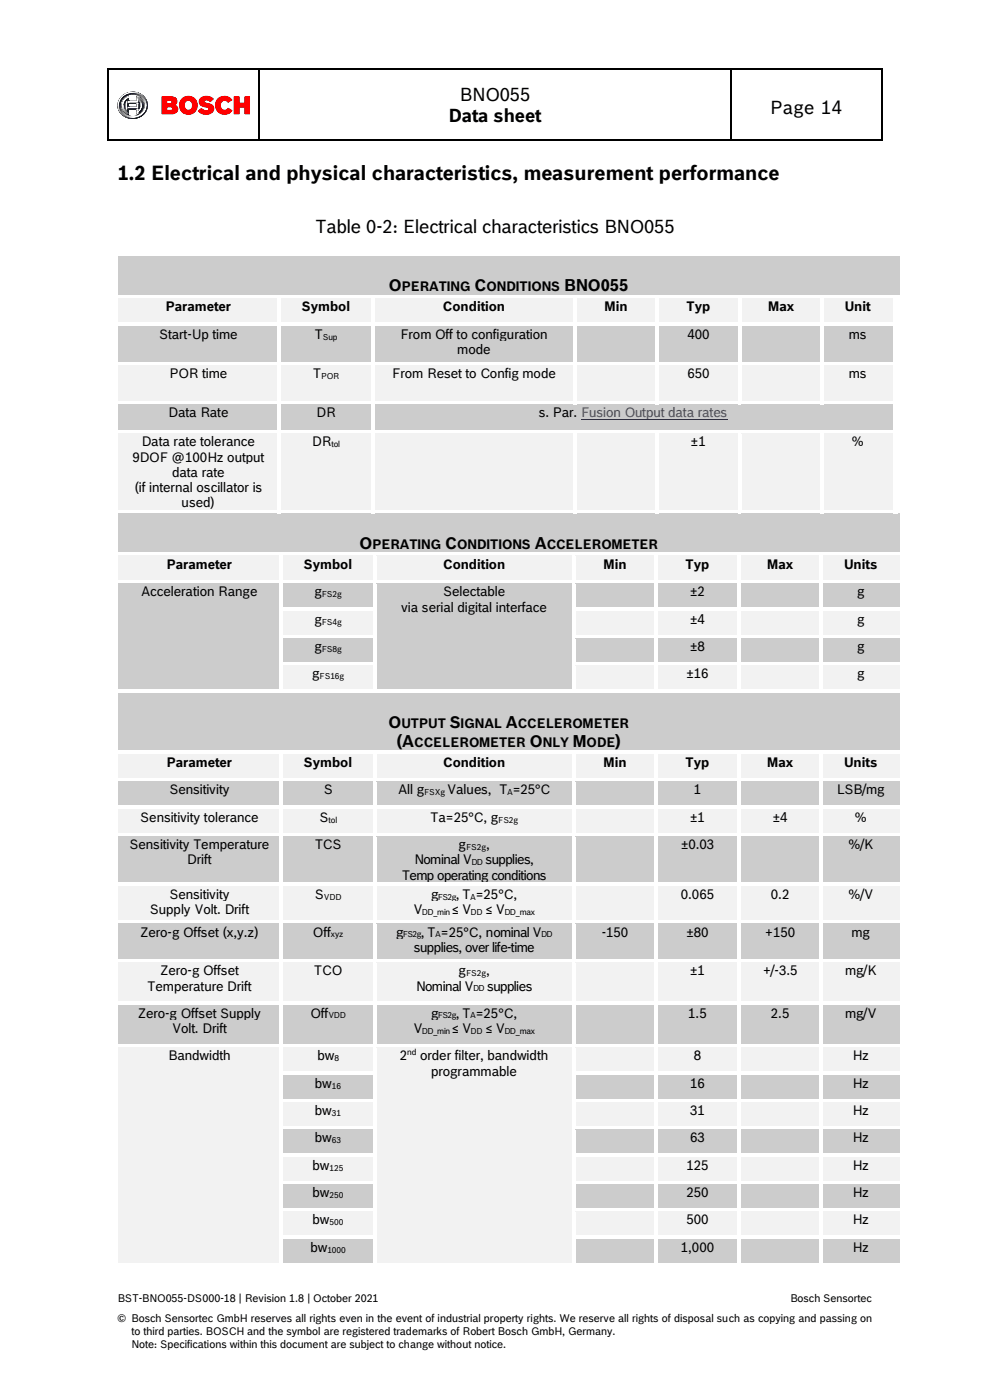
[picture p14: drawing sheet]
<svg xmlns="http://www.w3.org/2000/svg" width="210mm" height="297mm" viewBox="0 0 210 297" stroke-linecap="round" stroke-linejoin="round" font-family="sans-serif">
<defs><g id="words">
<text font-size="4.2" x="25" y="38.3">1.2 Electrical and physical characteristics, measurement performance</text>
<g font-size="3.9">
<text x="97.6" y="21.3">BNO055</text>
<text x="95.2" y="25.8">Data sheet</text>
<text x="163.4" y="24.1">Page 14</text>
<text x="66.9" y="49.4">Table 0-2: Electrical characteristics BNO055</text>
</g>
<g font-size="3.5">
<text x="82.5" y="61.8">O</text>
<text x="100.6" y="61.8">C</text>
<text x="119.7" y="61.8">BNO055</text>
<text x="76.3" y="116.4">O</text>
<text x="94.4" y="116.4">C</text>
<text x="113.4" y="116.4">A</text>
<text x="82.4" y="154.5">O</text>
<text x="95.4" y="154.5">S</text>
<text x="107.3" y="154.5">A</text>
<text x="84.1" y="158.5">(A</text>
<text x="112.4" y="158.5">O</text>
<text x="121.5" y="158.5">M</text>
<text x="130.6" y="158.5">)</text>
</g>
<g font-size="2.8">
<text x="35.2" y="66">Parameter</text>
<text x="64.1" y="66">Symbol</text>
<text x="85.2" y="61.8">PERATING</text>
<text x="94" y="66">Condition</text>
<text x="103.2" y="61.8">ONDITIONS</text>
<text x="128.3" y="66">Min</text>
<text x="145.7" y="66">Typ</text>
<text x="163" y="66">Max</text>
<text x="179.2" y="66">Unit</text>
<text x="33.7" y="71.9">Start-Up time</text>
<text x="66.7" y="71.9">T</text>
<text x="84.9" y="71.9">From Off to configuration</text>
<text x="145.8" y="71.9">400</text>
<text x="180" y="71.9">ms</text>
<text x="97" y="75.2">mode</text>
<text x="35.9" y="80.2">POR time</text>
<text x="66.4" y="80.2">T</text>
<text x="83.2" y="80.2">From Reset to Config mode</text>
<text x="145.8" y="80.2">650</text>
<text x="180" y="80.2">ms</text>
<text x="35.7" y="88.5">Data Rate</text>
<text x="67.2" y="88.5">DR</text>
<text x="114.3" y="88.5">s. Par. Fusion Output data rates</text>
<text x="30.1" y="94.7">Data rate tolerance</text>
<text x="66.2" y="94.7">DR</text>
<text x="146.6" y="94.7">±1</text>
<text x="180.7" y="94.7">%</text>
<text x="28.1" y="97.9">9DOF @100Hz output</text>
<text x="36.5" y="101.2">data rate</text>
<text x="28.5" y="104.4">(if internal oscillator is</text>
<text x="38.5" y="107.7">used)</text>
<text x="79" y="116.4">PERATING</text>
<text x="97" y="116.4">ONDITIONS</text>
<text x="116" y="116.4">CCELEROMETER</text>
<text x="35.4" y="120.6">Parameter</text>
<text x="64.5" y="120.6">Symbol</text>
<text x="94" y="120.6">Condition</text>
<text x="128" y="120.6">Min</text>
<text x="145.4" y="120.6">Typ</text>
<text x="162.8" y="120.6">Max</text>
<text x="179.1" y="120.6">Units</text>
<text x="30" y="126.6">Acceleration Range</text>
<text x="66.7" y="126.6">g</text>
<text x="85.1" y="129.8">via serial digital interface</text>
<text x="94" y="126.6">Selectable</text>
<text x="146.4" y="126.6">±2</text>
<text x="181.8" y="126.6">g</text>
<text x="66.7" y="132.4">g</text>
<text x="146.4" y="132.4">±4</text>
<text x="181.8" y="132.4">g</text>
<text x="66.2" y="144">g</text>
<text x="66.7" y="138.2">g</text>
<text x="145.6" y="144">±16</text>
<text x="146.4" y="138.2">±8</text>
<text x="181.8" y="138.2">g</text>
<text x="181.8" y="144">g</text>
<text x="85.1" y="154.5">UTPUT</text>
<text x="97.7" y="154.5">IGNAL</text>
<text x="109.8" y="154.5">CCELEROMETER</text>
<text x="87.9" y="158.5">CCELEROMETER</text>
<text x="115.1" y="158.5">NLY</text>
<text x="124.4" y="158.5">ODE</text>
<text x="35.4" y="162.8">Parameter</text>
<text x="64.5" y="162.8">Symbol</text>
<text x="94" y="162.8">Condition</text>
<text x="128" y="162.8">Min</text>
<text x="145.4" y="162.8">Typ</text>
<text x="162.8" y="162.8">Max</text>
<text x="179.1" y="162.8">Units</text>
<text x="35.9" y="168.6">Sensitivity</text>
<text x="68.7" y="168.6">S</text>
<text x="84.5" y="168.6">All g</text>
<text x="94.9" y="168.6">Values, T =25°C</text>
<text x="147.2" y="168.6">1</text>
<text x="177.6" y="168.6">LSB/mg</text>
<text x="29.8" y="174.4">Sensitivity tolerance</text>
<text x="67.8" y="174.4">S</text>
<text x="91.3" y="174.4">Ta=25°C, g</text>
<text x="146.4" y="174.4">±1</text>
<text x="163.9" y="174.4">±4</text>
<text x="181.3" y="174.4">%</text>
<text x="27.5" y="180.2">Sensitivity Temperature</text>
<text x="39.7" y="183.4">Drift</text>
<text x="66.8" y="180.2">TCS</text>
<text x="87.9" y="183.4">Nominal V</text>
<text x="97.3" y="180.2">g</text>
<text x="103" y="183.4">supplies,</text>
<text x="103.1" y="180.2">,</text>
<text x="144.5" y="180.2">±0.03</text>
<text x="180" y="180.2">%/K</text>
<text x="35.9" y="190.7">Sensitivity</text>
<text x="66.8" y="190.7">S</text>
<text x="85.3" y="186.6">Temp operating conditions</text>
<text x="91.5" y="190.7">g</text>
<text x="96.7" y="190.7">, T =25°C,</text>
<text x="144.4" y="190.7">0.065</text>
<text x="163.5" y="190.7">0.2</text>
<text x="180" y="190.7">%/V</text>
<text x="31.8" y="193.9">Supply Volt. Drift</text>
<text x="87.7" y="193.9">V</text>
<text x="95.8" y="193.9">≤ V</text>
<text x="103" y="193.9">≤ V</text>
<text x="29.8" y="198.7">Zero-g Offset (x,y.z)</text>
<text x="66.4" y="198.7">Off</text>
<text x="84" y="198.7">g</text>
<text x="87.8" y="202">supplies, over life-time</text>
<text x="89.3" y="198.7">, T =25°C, nominal V</text>
<text x="127.7" y="198.7">-150</text>
<text x="145.6" y="198.7">±80</text>
<text x="162.3" y="198.7">+150</text>
<text x="180.6" y="198.7">mg</text>
<text x="34" y="206.9">Zero-g Offset</text>
<text x="66.6" y="206.9">TCO</text>
<text x="97.3" y="206.9">g</text>
<text x="103.1" y="206.9">,</text>
<text x="146.4" y="206.9">±1</text>
<text x="161.9" y="206.9">+/-3.5</text>
<text x="179.3" y="206.9">mg/K</text>
<text x="29.3" y="215.9">Zero-g Offset Supply</text>
<text x="31.3" y="210.2">Temperature Drift</text>
<text x="65.8" y="215.9">Off</text>
<text x="88.3" y="210.2">Nominal V</text>
<text x="91.5" y="215.9">g</text>
<text x="96.7" y="215.9">, T =25°C,</text>
<text x="103.3" y="210.2">supplies</text>
<text x="146" y="215.9">1.5</text>
<text x="163.5" y="215.9">2.5</text>
<text x="179.3" y="215.9">mg/V</text>
<text x="36.5" y="219.2">Volt. Drift</text>
<text x="87.7" y="219.2">V</text>
<text x="95.8" y="219.2">≤ V</text>
<text x="103" y="219.2">≤ V</text>
<text x="35.7" y="225">Bandwidth</text>
<text x="67.3" y="225">bw</text>
<text x="84.8" y="225">2</text>
<text x="89.1" y="225">order filter, bandwidth</text>
<text x="147.2" y="225">8</text>
<text x="180.9" y="225">Hz</text>
<text x="66.8" y="230.8">bw</text>
<text x="91.5" y="228.2">programmable</text>
<text x="146.4" y="230.8">16</text>
<text x="180.9" y="230.8">Hz</text>
<text x="66.8" y="236.6">bw</text>
<text x="146.4" y="236.6">31</text>
<text x="180.9" y="236.6">Hz</text>
<text x="66.8" y="242.4">bw</text>
<text x="146.4" y="242.4">63</text>
<text x="180.9" y="242.4">Hz</text>
<text x="66.3" y="248.2">bw</text>
<text x="145.6" y="248.2">125</text>
<text x="180.9" y="248.2">Hz</text>
<text x="66.3" y="254">bw</text>
<text x="145.6" y="254">250</text>
<text x="180.9" y="254">Hz</text>
<text x="66.3" y="259.8">bw</text>
<text x="145.6" y="259.8">500</text>
<text x="180.9" y="259.8">Hz</text>
<text x="65.8" y="265.6">bw</text>
<text x="144.4" y="265.6">1,000</text>
<text x="180.9" y="265.6">Hz</text>
</g>
<g font-size="2.3">
<text x="25" y="276.3">BST-BNO055-DS000-18 | Revision 1.8 | October 2021</text>
<text x="25" y="280.4">© Bosch Sensortec GmbH reserves all rights even in the event of industrial property rights. We reserve all rights of disposal such as copying and passing on</text>
<text x="167.7" y="276.3">Bosch Sensortec</text>
<text x="27.9" y="283.3">to third parties. BOSCH and the symbol are registered trademarks of Robert Bosch GmbH, Germany.</text>
<text x="27.9" y="286.1">Note: Specifications within this document are subject to change without notice.</text>
</g>
<g font-size="1.8">
<text x="68.5" y="72.1">Sup</text>
<text x="68.1" y="80.4">POR</text>
<text x="70.3" y="94.8">tol</text>
<text x="68.3" y="126.7">FS2g</text>
<text x="68.3" y="132.5">FS4g</text>
<text x="68.3" y="138.3">FS8g</text>
<text x="67.8" y="144.1">FS16g</text>
<text x="90" y="168.7">FSXg</text>
<text x="107.6" y="168.7">A</text>
<text x="69.7" y="174.5">tol</text>
<text x="105.7" y="174.5">FS2g</text>
<text x="98.9" y="180.3">FS2g</text>
<text x="100" y="183.6">DD</text>
<text x="68.7" y="190.9">VDD</text>
<text x="92.9" y="190.9">FS2g</text>
<text x="99.8" y="190.9">A</text>
<text x="89.5" y="194.1">DD_min</text>
<text x="99.8" y="194.1">DD</text>
<text x="107" y="194.1">DD_max</text>
<text x="70.2" y="198.9">xyz</text>
<text x="85.5" y="198.9">FS2g</text>
<text x="92.3" y="198.9">A</text>
<text x="114.8" y="198.9">DD</text>
<text x="98.9" y="207.1">FS2g</text>
<text x="100.3" y="210.3">DD</text>
<text x="69.7" y="216.1">VDD</text>
<text x="89.5" y="219.4">DD_min</text>
<text x="92.9" y="216.1">FS2g</text>
<text x="99.8" y="216.1">A</text>
<text x="99.8" y="219.4">DD</text>
<text x="107" y="219.4">DD_max</text>
<text x="70.9" y="225.2">8</text>
<text x="86.4" y="223.9">nd</text>
<text x="70.4" y="231">16</text>
<text x="70.4" y="236.8">31</text>
<text x="70.4" y="242.6">63</text>
<text x="69.9" y="248.4">125</text>
<text x="69.9" y="254.2">250</text>
<text x="69.9" y="260">500</text>
<text x="69.4" y="265.8">1000</text>
</g>
</g></defs>
<g fill="#000">
<path d="M22.9 14.5h.2v.2h-.2z" fill-rule="evenodd"/>
<path d="M22.9 14.5h.2v.2h-.2z" fill-rule="evenodd"/>
<path d="M54.9 14.5h.2v.2h-.2z" fill-rule="evenodd"/>
<path d="M154.9 14.5h.3v.2h-.3z" fill-rule="evenodd"/>
<path d="M186.9 14.5h.3v.2h-.3z" fill-rule="evenodd"/>
<path d="M186.9 14.5h.3v.2h-.3z" fill-rule="evenodd"/>
<path d="M22.9 29.6h.2v.2h-.2z" fill-rule="evenodd"/>
<path d="M22.9 29.6h.2v.2h-.2z" fill-rule="evenodd"/>
<path d="M54.9 29.6h.2v.2h-.2z" fill-rule="evenodd"/>
<path d="M154.9 29.6h.3v.2h-.3z" fill-rule="evenodd"/>
<path d="M186.9 29.6h.3v.2h-.3z" fill-rule="evenodd"/>
<path d="M186.9 29.6h.3v.2h-.3z" fill-rule="evenodd"/>
</g>
<path d="M23 14.7v14.9M23.1 14.6h31.8M55 14.7v14.9M55.1 14.6h99.8M155 14.7v14.9M155.2 14.6h31.7M187.1 14.7v14.9M23.1 29.7h31.8M55.1 29.7h99.8M155.2 29.7h31.7" fill="none" stroke="#000" stroke-width=".25"/>
<g fill="#000" stroke="#000" stroke-width=".21">
<path d="M26.1 20.8l.1-.1z" fill-rule="evenodd"/>
<path d="M26.2 20.7l.1-.1z" fill-rule="evenodd"/>
<path d="M26.2 20.7l.1-.1z" fill-rule="evenodd"/>
<path d="M26.3 20.6h.1z" fill-rule="evenodd"/>
<path d="M26.3 20.6l.1-.1z" fill-rule="evenodd"/>
<path d="M26.5 21.6v.1z" fill-rule="evenodd"/>
<path d="M26.6 21.5v.2z" fill-rule="evenodd"/>
<path d="M26.8 21.2l-.2 .4z" fill-rule="evenodd"/>
<path d="M27.2 21.9v.8h1.8v-.8zM27.2 21.9h1.9v.9h-1.9zM26.7 21.4a1.48 1.48 0 0 0 0 1.9zM29.5 21.4v1.9a1.6 1.6 0 0 0 0-1.9zM26.8 21.2v2.3a1.62 1.62 0 0 1 0-2.3zM29.5 21.2a1.63 1.63 0 0 1 0 2.3zM26.6 20.9a1.81 1.81 0 0 0 .6 3.2v-.9h1.9v.9a1.82 1.82 0 0 0 1.3-1.6 1.82 1.82 0 0 0-.9-1.7l-.4-.1v.9h-1.9v-1zM26.5 20.9l.7-.4v1h1.8l.1-1a1.89 1.89 0 0 1 1.3 1.9 1.89 1.89 0 0 1-1.3 1.7l-.1-.9h-1.8v.9a1.85 1.85 0 0 1-.7-3.2zM26.3 20.7a2.39 2.39 0 0 0-.5 2.9 2.39 2.39 0 0 0 2.7 1.1 2.38 2.38 0 0 0 2.3-2.6 2.38 2.38 0 0 0-2.6-2.1l-1.1 .1zM26 20.9a2.76 2.76 0 0 1 3.1-.9 2.76 2.76 0 0 1 1.8 2.7 2.75 2.75 0 0 1-3 2.1 2.75 2.75 0 0 1-2.5-2.8zM25.9 20.6a2.74 2.74 0 0 0-.3 3.2 2.74 2.74 0 0 0 2.9 1.3 2.73 2.73 0 0 0 2.7-2.9 2.73 2.73 0 0 0-3-2.6l-1.5 .4zM25.8 20.5a3.1 3.1 0 0 1 3.6-.7 3.1 3.1 0 0 1 1.8 3.2 3.2 3.2 0 0 1-3.4 2.1 3.2 3.2 0 0 1-2.8-2.7l.2-1z" fill-rule="evenodd"/>
<path d="M29.2 24.1h.2z" fill-rule="evenodd"/>
<path d="M29.5 21.2v2.3z" fill-rule="evenodd"/>
<path d="M29.3 24.1l.4-.3z" fill-rule="evenodd"/>
<path d="M29.7 23.8h.1z" fill-rule="evenodd"/>
<path d="M29.7 23.8l.1-.1z" fill-rule="evenodd"/>
<path d="M30.1 24.4h.1z" fill-rule="evenodd"/>
<path d="M30.2 24.4l.1-.1z" fill-rule="evenodd"/>
<path d="M30.3 24.3h.1z" fill-rule="evenodd"/>
<path d="M30.3 24.3h.1z" fill-rule="evenodd"/>
<path d="M30.3 24.3l.1-.1z" fill-rule="evenodd"/>
<path d="M30.4 24.2h.1z" fill-rule="evenodd"/>
</g>
<g fill="#fff" stroke="#fff" stroke-width=".21">
<path d="M35.3 22.7v.7h.8a.41 .41 0 0 0 .6-.4 .41 .41 0 0 0-.6-.3zM35.3 21.3v.7h.8a.37 .37 0 0 0 .4-.4 .37 .37 0 0 0-.4-.3zM34.4 20.5h1.5a1.12 1.12 0 0 1 1.2 .2 1.12 1.12 0 0 1 .3 1.2l-.4 .4a.94 .94 0 0 1 .7 1.1 .94 .94 0 0 1-1.1 .7h-2.2z" fill-rule="evenodd"/>
<path d="M39.4 21.4a1.02 1.02 0 0 0-.2 1.5 1.02 1.02 0 0 0 1.4 .2 1.03 1.03 0 0 0 .2-1.3 1.03 1.03 0 0 0-1.4-.4zM38.1 22.3a1.89 1.89 0 0 1 3.7 0 1.89 1.89 0 0 1-3.7 0z" fill-rule="evenodd"/>
<path d="M42.6 20.8a2.07 2.07 0 0 1 2.6 .2l-.2 .2a.44 .44 0 0 1-.4 .3 .44 .44 0 0 1-.4-.2 .52 .52 0 0 0-.6-.1 .52 .52 0 0 0-.3 .5l.2 .1a2.8 2.8 0 0 1 1.8 .9 1.35 1.35 0 0 1-1.8 1.5l-.5-.1a.92 .92 0 0 1-.8-.6l.1-.1a.41 .41 0 0 1 .4-.3 .41 .41 0 0 1 .4 .2 .69 .69 0 0 0 .7 .3 .69 .69 0 0 0 .5-.6l-.9-.3a1.07 1.07 0 0 1-1-.7 1.07 1.07 0 0 1 .2-1.2z" fill-rule="evenodd"/>
<path d="M46.3 21a1.96 1.96 0 0 1 2.9 .2l-.3 .2a.51 .51 0 0 1-.9-.1 1.01 1.01 0 0 0-1.3 1.2 1.01 1.01 0 0 0 1.6 .6l.1-.1 .8 .5a1.93 1.93 0 0 1-2.8 .3 1.93 1.93 0 0 1-.1-2.8z" fill-rule="evenodd"/>
<path d="M49.7 20.5h1v1.4h1.3v-1.4h1v3.6h-1v-1.4h-1.3v1.4h-1z" fill-rule="evenodd"/>
<path d="M27.2 21.9v.9h1.9v-.9zM26.8 21.3a1.58 1.58 0 0 0 0 2.1zM29.5 21.2v2.2l.1-.1a1.63 1.63 0 0 0-.1-2.1zM26.6 20.9l.5-.3 .1 .9h1.9v-.9a1.83 1.83 0 0 1 1.3 1.8 1.83 1.83 0 0 1-1.3 1.7v-.9h-1.9v.9a1.82 1.82 0 0 1-.6-3.2zM26.2 20.6a2.4 2.4 0 0 0-.5 2.8 2.4 2.4 0 0 0 2.5 1.4 2.45 2.45 0 0 0 2.6-2.7 2.45 2.45 0 0 0-3-2.2l-.7 .2zM25.8 20.5a3 3 0 0 1 3.6-.7 3 3 0 0 1 1.7 3.2 3.1 3.1 0 0 1-3.3 2.1 3.1 3.1 0 0 1-2.7-2.7l.2-1z" fill-rule="evenodd"/>
<path d="M25.9 20.6l1.2-.8 1.1-.2a3.1 3.1 0 0 0-3 2.5v.3a2.03 2.03 0 0 1 .7-1.8z" fill-rule="evenodd"/>
<path d="M28.1 19.6l.1 .1z" fill-rule="evenodd"/>
<path d="M25.1 22.3l.1 .1z" fill-rule="evenodd"/>
<path d="M28.1 24.8l.1 .1z" fill-rule="evenodd"/>
<path d="M28.2 24.8a2.72 2.72 0 0 0 2.8-2.4 2.57 2.57 0 0 1-2.8 2.4z" fill-rule="evenodd"/>
<path d="M30.9 22.3l.1 .1z" fill-rule="evenodd"/>
<path d="M26.9 21v2.7l-.1-2.1z" fill-rule="evenodd"/>
<path d="M30 22.4l-.1 .7-.5 .6 .4-.6z" fill-rule="evenodd"/>
<path d="M30 22.3v.1z" fill-rule="evenodd"/>
<path d="M27.3 22.8h1.8l.1-.8-.1 .9z" fill-rule="evenodd"/>
<path d="M27.3 22.8h.1z" fill-rule="evenodd"/>
<path d="M26.6 20.9l.5-.2a1.84 1.84 0 0 0-1.1 1.7l.1-.8z" fill-rule="evenodd"/>
<path d="M27.3 21.6h1.8v-1l.2 .1h-.1l-.1 .9z" fill-rule="evenodd"/>
<path d="M26 22.3v.1z" fill-rule="evenodd"/>
<path d="M27.3 21.6h.1z" fill-rule="evenodd"/>
<path d="M29.2 20.6l.1 .1z" fill-rule="evenodd"/>
<path d="M29.1 23.9l.1 .1z" fill-rule="evenodd"/>
<path d="M27 20.7l.2-.1z" fill-rule="evenodd"/>
<path d="M29.1 23.3l.1 .6z" fill-rule="evenodd"/>
<path d="M29.1 23.2l.1 .1z" fill-rule="evenodd"/>
</g>
<g fill="#585858" stroke="#585858" stroke-width=".21">
<path d="M25.8 20.5a2.78 2.78 0 0 1 2.4-.9 3.1 3.1 0 0 0-3.2 2.8l.2-1z" fill-rule="evenodd"/>
<path d="M28.1 19.6h.1z" fill-rule="evenodd"/>
<path d="M25 22.3l.1 .1z" fill-rule="evenodd"/>
<path d="M28.1 24.7l.1 .1z" fill-rule="evenodd"/>
<path d="M28.2 24.7a2.69 2.69 0 0 0 2.7-2.3 2.48 2.48 0 0 1-2.7 2.3z" fill-rule="evenodd"/>
<path d="M30.8 22.3l.1 .1z" fill-rule="evenodd"/>
<path d="M26.8 21.2v2.3l-.1-2.1z" fill-rule="evenodd"/>
<path d="M29.9 22.4v.4l-.4 .7z" fill-rule="evenodd"/>
<path d="M29.9 22.3l.1 .1z" fill-rule="evenodd"/>
<path d="M27.3 22.7h1.7l.1-.7v.8z" fill-rule="evenodd"/>
<path d="M27.3 22.7l.1 .1z" fill-rule="evenodd"/>
<path d="M29 22l.1 .1z" fill-rule="evenodd"/>
<path d="M26.5 20.9l.5-.4 .1 .1a1.72 1.72 0 0 0-1.1 1.4l-.1 .4 .2-.8z" fill-rule="evenodd"/>
<path d="M27.3 21.5h1.7l.1-.8v.9z" fill-rule="evenodd"/>
<path d="M29 23.3l.1 .7z" fill-rule="evenodd"/>
<path d="M29 23.9l.1 .1z" fill-rule="evenodd"/>
<path d="M25.9 22.3l.1 .1z" fill-rule="evenodd"/>
<path d="M27.1 20.5l.1 .2z" fill-rule="evenodd"/>
<path d="M29 20.7l.1 .1z" fill-rule="evenodd"/>
<path d="M27.3 21.5l.1 .1z" fill-rule="evenodd"/>
<path d="M29 23.2l.1 .1z" fill-rule="evenodd"/>
</g>
<g fill="#4b4b4b" stroke="#4b4b4b" stroke-width=".21">
<path d="M25.2 23.4h.2z" fill-rule="evenodd"/>
<path d="M29.3 19.8l.1 .1z" fill-rule="evenodd"/>
<path d="M29.4 19.8v.1z" fill-rule="evenodd"/>
<path d="M29.4 19.8v.1z" fill-rule="evenodd"/>
<path d="M25.2 23.3l.1 .1z" fill-rule="evenodd"/>
<path d="M25.2 23.4h.2z" fill-rule="evenodd"/>
<path d="M27.1 24.5l.1 .1z" fill-rule="evenodd"/>
<path d="M27.1 24.5l.1 .1z" fill-rule="evenodd"/>
<path d="M30.6 21.4l.1 .1z" fill-rule="evenodd"/>
<path d="M30.6 21.4l.1 .1z" fill-rule="evenodd"/>
<path d="M26 23.1l.1 .1z" fill-rule="evenodd"/>
<path d="M26 23.1l.1 .1z" fill-rule="evenodd"/>
<path d="M26 23l.1 .1z" fill-rule="evenodd"/>
<path d="M27.1 20.5l.1 .2z" fill-rule="evenodd"/>
<path d="M29.2 20.5l.1 .1z" fill-rule="evenodd"/>
</g>
<g fill="#494949" stroke="#494949" stroke-width=".21">
<path d="M25.3 23.4l.1 .1z" fill-rule="evenodd"/>
<path d="M29.4 19.8l.1 .1z" fill-rule="evenodd"/>
<path d="M27.3 22.7l.1 .1z" fill-rule="evenodd"/>
<path d="M26 23.1l.2 .1z" fill-rule="evenodd"/>
<path d="M29.2 20.5l.1 .1z" fill-rule="evenodd"/>
<path d="M27.3 21.5l.1 .1z" fill-rule="evenodd"/>
<path d="M29 23.2l.1 .1z" fill-rule="evenodd"/>
</g>
<g fill="#484848" stroke="#484848" stroke-width=".21">
<path d="M25.3 23.4l.1 .1z" fill-rule="evenodd"/>
<path d="M27 24.5l.1 .1z" fill-rule="evenodd"/>
<path d="M30.6 21.4h.1z" fill-rule="evenodd"/>
<path d="M29.8 21.9l.1 .1z" fill-rule="evenodd"/>
<path d="M26.1 23.2h.1z" fill-rule="evenodd"/>
<path d="M27.1 20.5l.1 .2z" fill-rule="evenodd"/>
<path d="M29.2 20.5l.1 .2z" fill-rule="evenodd"/>
</g>
<g fill="#474747" stroke="#474747" stroke-width=".21">
<path d="M25.3 23.5l.1 .1z" fill-rule="evenodd"/>
<path d="M29.5 19.8v.1z" fill-rule="evenodd"/>
<path d="M27.3 22.7l.1 .1z" fill-rule="evenodd"/>
<path d="M29 22l.1 .1z" fill-rule="evenodd"/>
<path d="M29 24l.2 .1z" fill-rule="evenodd"/>
<path d="M26.1 23.2h.1z" fill-rule="evenodd"/>
<path d="M29.3 20.5v.2z" fill-rule="evenodd"/>
<path d="M29.3 20.5v.2z" fill-rule="evenodd"/>
<path d="M27.3 21.5l.1 .1z" fill-rule="evenodd"/>
</g>
<g fill="#464646" stroke="#464646" stroke-width=".21">
<path d="M25.3 23.5l.1 .1z" fill-rule="evenodd"/>
<path d="M29.5 19.8l.1 .2z" fill-rule="evenodd"/>
<path d="M26.9 24.5l.1 .1z" fill-rule="evenodd"/>
<path d="M30.5 21.3h.1z" fill-rule="evenodd"/>
<path d="M26.1 23.2l.1 .1z" fill-rule="evenodd"/>
<path d="M29.3 20.5v.2z" fill-rule="evenodd"/>
</g>
<g fill="#454545" stroke="#454545" stroke-width=".21">
<path d="M25.4 23.6h.1z" fill-rule="evenodd"/>
<path d="M29.8 21.8l.1 .1z" fill-rule="evenodd"/>
<path d="M26.1 23.3h.1z" fill-rule="evenodd"/>
<path d="M27.2 20.5v.2z" fill-rule="evenodd"/>
<path d="M29.3 20.5v.2z" fill-rule="evenodd"/>
<path d="M29 23.2l.1 .1z" fill-rule="evenodd"/>
</g>
<g fill="#434343" stroke="#434343" stroke-width=".21">
<path d="M25.4 23.6l.1 .1z" fill-rule="evenodd"/>
<path d="M26.9 24.4v.1z" fill-rule="evenodd"/>
<path d="M30.5 21.2h.1z" fill-rule="evenodd"/>
<path d="M29 22h.1z" fill-rule="evenodd"/>
<path d="M26.1 23.3l.2 .1z" fill-rule="evenodd"/>
<path d="M27.2 20.5v.2z" fill-rule="evenodd"/>
<path d="M29.3 20.6l.1 .1z" fill-rule="evenodd"/>
</g>
<g fill="#424242" stroke="#424242" stroke-width=".21">
<path d="M25.4 23.7h.1z" fill-rule="evenodd"/>
<path d="M29.6 19.9l.1 .1z" fill-rule="evenodd"/>
<path d="M29.8 21.8h.1z" fill-rule="evenodd"/>
<path d="M27.3 22.7l.1 .1z" fill-rule="evenodd"/>
<path d="M26.2 23.3l.1 .1z" fill-rule="evenodd"/>
<path d="M29.3 20.6l.1 .1z" fill-rule="evenodd"/>
<path d="M27.3 21.5l.1 .1z" fill-rule="evenodd"/>
</g>
<g fill="#414141" stroke="#414141" stroke-width=".21">
<path d="M25.4 23.7l.2 .1z" fill-rule="evenodd"/>
<path d="M29.7 19.9l.1 .1z" fill-rule="evenodd"/>
<path d="M26.8 24.4v.1z" fill-rule="evenodd"/>
<path d="M30.4 21.1l.1 .1z" fill-rule="evenodd"/>
<path d="M29 24l.2 .1z" fill-rule="evenodd"/>
<path d="M26.2 23.4h.1z" fill-rule="evenodd"/>
<path d="M29.4 20.6v.1z" fill-rule="evenodd"/>
<path d="M29.4 20.6v.1z" fill-rule="evenodd"/>
<path d="M29.4 20.6v.1z" fill-rule="evenodd"/>
<path d="M29 23.2l.1 .1z" fill-rule="evenodd"/>
</g>
<g fill="#404040" stroke="#404040" stroke-width=".21">
<path d="M25.5 23.8h.1z" fill-rule="evenodd"/>
<path d="M29 22h.1z" fill-rule="evenodd"/>
<path d="M26.2 23.4l.1 .1z" fill-rule="evenodd"/>
<path d="M27.2 20.6v.1z" fill-rule="evenodd"/>
</g>
<g fill="#3e3e3e" stroke="#3e3e3e" stroke-width=".21">
<path d="M25.5 23.8l.1 .1z" fill-rule="evenodd"/>
<path d="M26.7 24.3v.1z" fill-rule="evenodd"/>
<path d="M30.4 21l.1 .1z" fill-rule="evenodd"/>
<path d="M29 24.1h.2z" fill-rule="evenodd"/>
<path d="M26.2 23.4l.2 .1z" fill-rule="evenodd"/>
<path d="M29.4 20.6l.1 .2z" fill-rule="evenodd"/>
<path d="M29 23.2l.1 .1z" fill-rule="evenodd"/>
</g>
<g fill="#3d3d3d" stroke="#3d3d3d" stroke-width=".21">
<path d="M25.5 23.9h.1z" fill-rule="evenodd"/>
<path d="M29.8 20l.1 .1z" fill-rule="evenodd"/>
<path d="M25.5 23.9h.1z" fill-rule="evenodd"/>
<path d="M29.7 21.7h.1z" fill-rule="evenodd"/>
<path d="M27.3 22.7l.1 .1z" fill-rule="evenodd"/>
<path d="M26.3 23.5h.1z" fill-rule="evenodd"/>
<path d="M26.3 23.5h.1z" fill-rule="evenodd"/>
<path d="M27.2 20.6v.1z" fill-rule="evenodd"/>
<path d="M27.3 21.5l.1 .1z" fill-rule="evenodd"/>
</g>
<g fill="#0a0a0a" stroke="#0a0a0a" stroke-width=".21">
<path d="M27.2 24.9l.1 .1z" fill-rule="evenodd"/>
<path d="M31.2 22.1v.1z" fill-rule="evenodd"/>
<path d="M29.1 20.1h.1z" fill-rule="evenodd"/>
<path d="M29.2 20.1l.1 .1z" fill-rule="evenodd"/>
<path d="M25.6 23.2l.1 .1z" fill-rule="evenodd"/>
<path d="M25.6 23.2h.1z" fill-rule="evenodd"/>
<path d="M25.6 23.2l.1 .1z" fill-rule="evenodd"/>
<path d="M29.2 20.1l.1 .1z" fill-rule="evenodd"/>
<path d="M26.5 22.9v.1z" fill-rule="evenodd"/>
<path d="M26.5 22.9v.1z" fill-rule="evenodd"/>
<path d="M26.4 22.9l.1 .1z" fill-rule="evenodd"/>
<path d="M27 24.1h.1l.1-.1v.1z" fill-rule="evenodd"/>
<path d="M27 24l.2 .1z" fill-rule="evenodd"/>
<path d="M27 24l.2 .1z" fill-rule="evenodd"/>
<path d="M27.2 20.7v.1z" fill-rule="evenodd"/>
</g>
<g fill="#090909" stroke="#090909" stroke-width=".21">
<path d="M27.3 25h.1z" fill-rule="evenodd"/>
<path d="M28.9 20l.1 .1z" fill-rule="evenodd"/>
<path d="M29 20l.1 .1z" fill-rule="evenodd"/>
<path d="M25.6 23.1v.1z" fill-rule="evenodd"/>
<path d="M26.4 22.8l.1 .1z" fill-rule="evenodd"/>
<path d="M26.4 22.8h.1z" fill-rule="evenodd"/>
<path d="M29.2 24.1h.1z" fill-rule="evenodd"/>
<path d="M26.9 24l.3 .1z" fill-rule="evenodd"/>
<path d="M27 24l.2 .1z" fill-rule="evenodd"/>
<path d="M27 24l.1 .1 .1-.1v.1z" fill-rule="evenodd"/>
<path d="M29 23.2l.1 .1z" fill-rule="evenodd"/>
</g>
<g fill="#080808" stroke="#080808" stroke-width=".21">
<path d="M27.5 25l.1 .1z" fill-rule="evenodd"/>
<path d="M27.6 25v.1z" fill-rule="evenodd"/>
<path d="M31.2 22.1v.1z" fill-rule="evenodd"/>
<path d="M28.7 20h.1z" fill-rule="evenodd"/>
<path d="M28.8 20l.1 .1z" fill-rule="evenodd"/>
<path d="M25.5 22.9l.1 .1z" fill-rule="evenodd"/>
<path d="M26.4 22.7l.1 .1z" fill-rule="evenodd"/>
<path d="M27 24.1l.2-.1-.1 .2z" fill-rule="evenodd"/>
<path d="M26.9 24.1l.3-.1-.1 .2z" fill-rule="evenodd"/>
<path d="M26.9 24.1l.3-.1-.1 .2z" fill-rule="evenodd"/>
<path d="M26.9 24.1h.3z" fill-rule="evenodd"/>
<path d="M30.3 22.2l.1 .1z" fill-rule="evenodd"/>
</g>
<g fill="#070707" stroke="#070707" stroke-width=".21">
<path d="M27.7 25l.1 .1z" fill-rule="evenodd"/>
<path d="M27.7 25.1h.1z" fill-rule="evenodd"/>
<path d="M27.8 25.1h.1z" fill-rule="evenodd"/>
<path d="M28.4 19.9h.1z" fill-rule="evenodd"/>
<path d="M28.5 19.9l.1 .1z" fill-rule="evenodd"/>
<path d="M28.6 20h.1z" fill-rule="evenodd"/>
<path d="M25.4 22.7l.1 .1z" fill-rule="evenodd"/>
<path d="M25.5 22.7v.1z" fill-rule="evenodd"/>
<path d="M26.4 22.6v.1z" fill-rule="evenodd"/>
<path d="M26.4 22.5v.1z" fill-rule="evenodd"/>
<path d="M26.4 22.5v.1z" fill-rule="evenodd"/>
<path d="M27 24.1h.1l.1-.1-.1 .2z" fill-rule="evenodd"/>
<path d="M27 24.1l.2-.1-.1 .2z" fill-rule="evenodd"/>
<path d="M27 24.1l.2-.1-.1 .2z" fill-rule="evenodd"/>
</g>
<g fill="#060606" stroke="#060606" stroke-width=".21">
<path d="M27.9 25.1h.1z" fill-rule="evenodd"/>
<path d="M28 25.1h.1z" fill-rule="evenodd"/>
<path d="M28.2 19.9h.1z" fill-rule="evenodd"/>
<path d="M28.3 19.9l.1 .1z" fill-rule="evenodd"/>
<path d="M25.4 22.5l.1 .1z" fill-rule="evenodd"/>
<path d="M26.4 22.4v.1z" fill-rule="evenodd"/>
<path d="M29.2 24.1h.1z" fill-rule="evenodd"/>
<path d="M27 24.1h.2v-.2v.2z" fill-rule="evenodd"/>
<path d="M27 24.1h.2v-.2v.2z" fill-rule="evenodd"/>
<path d="M27 24.1h.2v-.2v.2z" fill-rule="evenodd"/>
<path d="M30.3 22.3l.1 .1z" fill-rule="evenodd"/>
</g>
<g fill="#050505" stroke="#050505" stroke-width=".21">
<path d="M28.1 25.1h.1z" fill-rule="evenodd"/>
<path d="M31.2 22.4v.1z" fill-rule="evenodd"/>
<path d="M31.2 22.5v.1z" fill-rule="evenodd"/>
<path d="M28.4 25.1h.1z" fill-rule="evenodd"/>
<path d="M28.3 25.1h.1z" fill-rule="evenodd"/>
<path d="M28.2 25.1h.1z" fill-rule="evenodd"/>
<path d="M28.1 25.1h.1z" fill-rule="evenodd"/>
<path d="M28.1 19.9l.1 .1z" fill-rule="evenodd"/>
<path d="M27.9 19.9l.1 .1z" fill-rule="evenodd"/>
<path d="M28 19.9l.1 .1z" fill-rule="evenodd"/>
<path d="M28.1 19.9l.1 .1z" fill-rule="evenodd"/>
<path d="M25.4 22.2l.1 .1z" fill-rule="evenodd"/>
<path d="M25.4 22.3l.1 .1z" fill-rule="evenodd"/>
<path d="M25.4 22.3l.1 .1z" fill-rule="evenodd"/>
<path d="M26.4 22.2v.2z" fill-rule="evenodd"/>
<path d="M26.4 22.3v.1z" fill-rule="evenodd"/>
<path d="M26.4 22.3v.1z" fill-rule="evenodd"/>
<path d="M27.2 21.9h1.9v.1l-1.9-.1 .1 .8h-.1z" fill-rule="evenodd"/>
<path d="M27.2 23.2h1.9v.1l-.1-.1h-1.8v.8z" fill-rule="evenodd"/>
<path d="M27.2 20.7v.8l.2 .1-.2-.1z" fill-rule="evenodd"/>
<path d="M27.2 23.9v.2h-.2h.2z" fill-rule="evenodd"/>
<path d="M27 24.1h.2v-.2v.2z" fill-rule="evenodd"/>
</g>
<g fill="#575757" stroke="#575757" stroke-width=".21">
<path d="M28.2 19.6h.1z" fill-rule="evenodd"/>
<path d="M28.2 19.6h.1z" fill-rule="evenodd"/>
<path d="M25 22.4l.1 .1z" fill-rule="evenodd"/>
<path d="M25 22.4l.1 .1z" fill-rule="evenodd"/>
<path d="M28 24.7l.1 .1z" fill-rule="evenodd"/>
<path d="M30.8 22.2l.1 .1z" fill-rule="evenodd"/>
<path d="M25.9 22.4l.1 .1z" fill-rule="evenodd"/>
<path d="M25.9 22.4h.1z" fill-rule="evenodd"/>
<path d="M29.1 20.7v.1z" fill-rule="evenodd"/>
</g>
<g fill="#565656" stroke="#565656" stroke-width=".21">
<path d="M28.3 19.6l.1 .1z" fill-rule="evenodd"/>
<path d="M28.4 19.6l.1 .1z" fill-rule="evenodd"/>
<path d="M25 22.5l.1 .1z" fill-rule="evenodd"/>
<path d="M25 22.5l.1 .1z" fill-rule="evenodd"/>
<path d="M27.9 24.7l.1 .1z" fill-rule="evenodd"/>
<path d="M30.8 22.2h.1z" fill-rule="evenodd"/>
<path d="M27.3 22.7l.1 .1z" fill-rule="evenodd"/>
<path d="M25.9 22.4l.1 .1z" fill-rule="evenodd"/>
<path d="M25.9 22.4l.1 .1z" fill-rule="evenodd"/>
<path d="M29.1 20.6v.1z" fill-rule="evenodd"/>
<path d="M29.1 20.6v.1z" fill-rule="evenodd"/>
<path d="M27.3 21.5l.1 .1z" fill-rule="evenodd"/>
</g>
<g fill="#555" stroke="#555" stroke-width=".21">
<path d="M29.1 20.6v.1z"/>
<path d="M28.4 19.6l.1 .1z" fill-rule="evenodd"/>
<path d="M25 22.6l.1 .1z" fill-rule="evenodd"/>
<path d="M29.9 22.3h.1z" fill-rule="evenodd"/>
<path d="M29 22l.1 .1z" fill-rule="evenodd"/>
<path d="M29 24l.1 .1z" fill-rule="evenodd"/>
<path d="M25.9 22.5l.1 .1z" fill-rule="evenodd"/>
<path d="M27.1 20.5l.1 .2z" fill-rule="evenodd"/>
</g>
<g fill="#545454" stroke="#545454" stroke-width=".21">
<path d="M28.5 19.6l.1 .1z" fill-rule="evenodd"/>
<path d="M28.5 19.6l.1 .1z" fill-rule="evenodd"/>
<path d="M25 22.6l.1 .1z" fill-rule="evenodd"/>
<path d="M25 22.7l.2 .1z" fill-rule="evenodd"/>
<path d="M27.8 24.7l.1 .1z" fill-rule="evenodd"/>
<path d="M30.8 22.1l.1 .1z" fill-rule="evenodd"/>
<path d="M25.9 22.5l.1 .1z" fill-rule="evenodd"/>
<path d="M25.9 22.5l.1 .1z" fill-rule="evenodd"/>
<path d="M29.1 20.6v.1z" fill-rule="evenodd"/>
<path d="M29 23.2l.1 .1z" fill-rule="evenodd"/>
</g>
<g fill="#535353" stroke="#535353" stroke-width=".21">
<path d="M28.6 19.6l.1 .1z" fill-rule="evenodd"/>
<path d="M28.6 19.6l.1 .1z" fill-rule="evenodd"/>
<path d="M25 22.7l.2 .1z" fill-rule="evenodd"/>
<path d="M25.1 22.8h.1z" fill-rule="evenodd"/>
<path d="M27.7 24.7l.1 .1z" fill-rule="evenodd"/>
<path d="M30.8 22l.1 .1z" fill-rule="evenodd"/>
<path d="M29.9 22.2l.1 .1z" fill-rule="evenodd"/>
<path d="M27.3 22.7l.1 .1z" fill-rule="evenodd"/>
<path d="M25.9 22.6l.1 .1z" fill-rule="evenodd"/>
<path d="M25.9 22.6l.1 .1z" fill-rule="evenodd"/>
<path d="M27.1 20.5l.1 .2z" fill-rule="evenodd"/>
<path d="M29.1 20.6h.1z" fill-rule="evenodd"/>
<path d="M29.1 20.6h.1z" fill-rule="evenodd"/>
<path d="M27.3 21.5l.1 .1z" fill-rule="evenodd"/>
</g>
<g fill="#525252" stroke="#525252" stroke-width=".21">
<path d="M28.7 19.6l.1 .1z" fill-rule="evenodd"/>
<path d="M25.1 22.8l.1 .1z" fill-rule="evenodd"/>
<path d="M27.6 24.7l.1 .1z" fill-rule="evenodd"/>
<path d="M30.7 21.9l.2 .1z" fill-rule="evenodd"/>
<path d="M29 24l.1 .1z" fill-rule="evenodd"/>
<path d="M25.9 22.6l.1 .1z" fill-rule="evenodd"/>
<path d="M29.1 20.6h.1z" fill-rule="evenodd"/>
</g>
<g fill="#515151" stroke="#515151" stroke-width=".21">
<path d="M28.8 19.6v.1z" fill-rule="evenodd"/>
<path d="M28.8 19.6v.1z" fill-rule="evenodd"/>
<path d="M28.8 19.6l.1 .1z" fill-rule="evenodd"/>
<path d="M25.1 22.9h.1z" fill-rule="evenodd"/>
<path d="M25.1 22.9l.1 .1z" fill-rule="evenodd"/>
<path d="M25.1 22.9h.1z" fill-rule="evenodd"/>
<path d="M27.6 24.7v.1z" fill-rule="evenodd"/>
<path d="M30.7 21.8l.1 .1z" fill-rule="evenodd"/>
<path d="M27.3 22.7l.1 .1z" fill-rule="evenodd"/>
<path d="M29 22l.1 .1z" fill-rule="evenodd"/>
<path d="M25.9 22.7l.1 .1z" fill-rule="evenodd"/>
<path d="M25.9 22.7h.1z" fill-rule="evenodd"/>
<path d="M25.9 22.7h.1z" fill-rule="evenodd"/>
<path d="M29.1 20.6h.1z" fill-rule="evenodd"/>
<path d="M27.3 21.5l.1 .1z" fill-rule="evenodd"/>
</g>
<g fill="#505050" stroke="#505050" stroke-width=".21">
<path d="M28.9 19.6v.1z" fill-rule="evenodd"/>
<path d="M25.1 22.9l.1 .1z" fill-rule="evenodd"/>
<path d="M29.9 22.1l.1 .1z" fill-rule="evenodd"/>
<path d="M25.9 22.7l.1 .1z" fill-rule="evenodd"/>
<path d="M27.1 20.5l.1 .2z" fill-rule="evenodd"/>
<path d="M29.1 20.6h.1z" fill-rule="evenodd"/>
<path d="M29.1 20.6h.1z" fill-rule="evenodd"/>
<path d="M29 23.2l.1 .1z" fill-rule="evenodd"/>
</g>
<g fill="#4f4f4f" stroke="#4f4f4f" stroke-width=".21">
<path d="M28.9 19.6l.1 .1z" fill-rule="evenodd"/>
<path d="M29 19.7l.1 .1z" fill-rule="evenodd"/>
<path d="M25.1 23l.1 .1z" fill-rule="evenodd"/>
<path d="M25.1 23l.1 .1z" fill-rule="evenodd"/>
<path d="M30.7 21.7l.1 .1z" fill-rule="evenodd"/>
<path d="M29 24l.1 .1z" fill-rule="evenodd"/>
<path d="M25.9 22.8l.2 .1z" fill-rule="evenodd"/>
<path d="M25.9 22.8l.1 .1z" fill-rule="evenodd"/>
<path d="M29.1 20.6h.2z" fill-rule="evenodd"/>
</g>
<g fill="#4e4e4e" stroke="#4e4e4e" stroke-width=".21">
<path d="M29 19.7l.1 .1z" fill-rule="evenodd"/>
<path d="M29.1 19.7l.1 .1z" fill-rule="evenodd"/>
<path d="M25.1 23.1l.2 .1z" fill-rule="evenodd"/>
<path d="M25.2 23.1l.1 .1z" fill-rule="evenodd"/>
<path d="M27.4 24.6v.1z" fill-rule="evenodd"/>
<path d="M30.7 21.7h.1z" fill-rule="evenodd"/>
<path d="M27.3 22.7l.1 .1z" fill-rule="evenodd"/>
<path d="M29 22l.1 .1z" fill-rule="evenodd"/>
<path d="M26 22.9l.1 .1z" fill-rule="evenodd"/>
<path d="M26 22.9h.1z" fill-rule="evenodd"/>
<path d="M29.1 20.6h.2z" fill-rule="evenodd"/>
<path d="M27.3 21.5l.1 .1z" fill-rule="evenodd"/>
</g>
<g fill="#4d4d4d" stroke="#4d4d4d" stroke-width=".21">
<path d="M29.1 19.7l.1 .1z" fill-rule="evenodd"/>
<path d="M25.2 23.2h.1z" fill-rule="evenodd"/>
<path d="M27.3 24.6l.1 .1z" fill-rule="evenodd"/>
<path d="M30.7 21.6l.1 .1z" fill-rule="evenodd"/>
<path d="M29.8 22l.2 .1z" fill-rule="evenodd"/>
<path d="M29 24l.1 .1z" fill-rule="evenodd"/>
<path d="M26 22.9l.1 .1z" fill-rule="evenodd"/>
<path d="M27.1 20.5l.1 .2z" fill-rule="evenodd"/>
<path d="M29.1 20.6h.2z" fill-rule="evenodd"/>
<path d="M29.1 20.5l.2 .1z" fill-rule="evenodd"/>
<path d="M29 23.2l.1 .1z" fill-rule="evenodd"/>
</g>
<g fill="#4c4c4c" stroke="#4c4c4c" stroke-width=".21">
<path d="M29.2 19.7l.1 .1z" fill-rule="evenodd"/>
<path d="M29.3 19.7v.1z" fill-rule="evenodd"/>
<path d="M25.2 23.2l.1 .1z" fill-rule="evenodd"/>
<path d="M25.2 23.3h.1z" fill-rule="evenodd"/>
<path d="M27.2 24.6l.1 .1z" fill-rule="evenodd"/>
<path d="M30.6 21.5l.1 .1z" fill-rule="evenodd"/>
<path d="M27.3 22.7l.1 .1z" fill-rule="evenodd"/>
<path d="M26 23l.1 .1z" fill-rule="evenodd"/>
<path d="M26 23h.1z" fill-rule="evenodd"/>
<path d="M29.2 20.5l.1 .1z" fill-rule="evenodd"/>
<path d="M27.3 21.5l.1 .1z" fill-rule="evenodd"/>
</g>
<g fill="#444" stroke="#444" stroke-width=".21">
<path d="M29.6 19.9v.1z" fill-rule="evenodd"/>
<path d="M27.3 22.7l.1 .1z" fill-rule="evenodd"/>
<path d="M29 24l.2 .1z" fill-rule="evenodd"/>
<path d="M29.3 20.6l.1 .1z" fill-rule="evenodd"/>
<path d="M29.3 20.6l.1 .1z" fill-rule="evenodd"/>
<path d="M27.3 21.5l.1 .1z" fill-rule="evenodd"/>
</g>
<g fill="#3f3f3f" stroke="#3f3f3f" stroke-width=".21">
<path d="M29.8 20v.1z" fill-rule="evenodd"/>
<path d="M29.7 21.7l.2 .1z" fill-rule="evenodd"/>
<path d="M27.3 22.7l.1 .1z" fill-rule="evenodd"/>
<path d="M29.4 20.6v.1z" fill-rule="evenodd"/>
<path d="M27.3 21.5l.1 .1z" fill-rule="evenodd"/>
</g>
<g fill="#3c3c3c" stroke="#3c3c3c" stroke-width=".21">
<path d="M29.9 20v.1z" fill-rule="evenodd"/>
<path d="M25.6 23.9h.1z" fill-rule="evenodd"/>
<path d="M26.6 24.3v.1z" fill-rule="evenodd"/>
<path d="M30.3 21h.1z" fill-rule="evenodd"/>
<path d="M29 21.9l.1 .1z" fill-rule="evenodd"/>
<path d="M29 24.1h.2z" fill-rule="evenodd"/>
<path d="M26.3 23.5h.1z" fill-rule="evenodd"/>
<path d="M29.5 20.6v.2z" fill-rule="evenodd"/>
</g>
<g fill="#3a3a3a" stroke="#3a3a3a" stroke-width=".21">
<path d="M29.9 20.1l.1 .1z" fill-rule="evenodd"/>
<path d="M25.6 24h.1z" fill-rule="evenodd"/>
<path d="M26.5 24.2l.1 .1z" fill-rule="evenodd"/>
<path d="M30.3 20.9h.1z" fill-rule="evenodd"/>
<path d="M29.7 21.6h.1z" fill-rule="evenodd"/>
<path d="M29.7 21.6h.1z" fill-rule="evenodd"/>
<path d="M27.3 22.7l.1 .1z" fill-rule="evenodd"/>
<path d="M26.3 23.6h.1z" fill-rule="evenodd"/>
<path d="M27.3 21.5l.1 .1z" fill-rule="evenodd"/>
<path d="M29 23.2l.1 .1z" fill-rule="evenodd"/>
</g>
<g fill="#383838" stroke="#383838" stroke-width=".21">
<path d="M30 20.1l.1 .1z" fill-rule="evenodd"/>
<path d="M25.7 24l.1 .1z" fill-rule="evenodd"/>
<path d="M29.7 21.5l.1 .1z" fill-rule="evenodd"/>
<path d="M27.3 22.7l.1 .1z" fill-rule="evenodd"/>
<path d="M26.4 23.6h.1z" fill-rule="evenodd"/>
<path d="M27.2 20.6v.1z" fill-rule="evenodd"/>
<path d="M27.3 21.5l.1 .1z" fill-rule="evenodd"/>
</g>
<g fill="#373737" stroke="#373737" stroke-width=".21">
<path d="M30.1 20.2v.1z" fill-rule="evenodd"/>
<path d="M25.7 24.1h.1z" fill-rule="evenodd"/>
<path d="M26.4 24.2l.1 .1z" fill-rule="evenodd"/>
<path d="M30.2 20.8l.1 .1z" fill-rule="evenodd"/>
<path d="M29.6 21.5h.1z" fill-rule="evenodd"/>
<path d="M26.4 23.6l.1 .1z" fill-rule="evenodd"/>
<path d="M29.5 20.7l.1 .1z" fill-rule="evenodd"/>
</g>
<g fill="#353535" stroke="#353535" stroke-width=".21">
<path d="M30.1 20.2l.1 .1z" fill-rule="evenodd"/>
<path d="M25.8 24.1l.1 .1z" fill-rule="evenodd"/>
<path d="M26.3 24.2h.2z" fill-rule="evenodd"/>
<path d="M30.1 20.8h.2z" fill-rule="evenodd"/>
<path d="M29.6 21.4l.1 .1z" fill-rule="evenodd"/>
<path d="M27.3 22.7l.1 .1z" fill-rule="evenodd"/>
<path d="M26.4 23.7h.2z" fill-rule="evenodd"/>
<path d="M27.2 20.6v.1z" fill-rule="evenodd"/>
<path d="M27.3 21.5l.1 .1z" fill-rule="evenodd"/>
</g>
<g fill="#333" stroke="#333" stroke-width=".21">
<path d="M30.2 20.3v.1z" fill-rule="evenodd"/>
<path d="M29.6 21.4l.1 .1z" fill-rule="evenodd"/>
<path d="M27.3 22.7l.1 .1z" fill-rule="evenodd"/>
<path d="M29.1 24l.1 .2z" fill-rule="evenodd"/>
<path d="M27.2 20.6v.1z" fill-rule="evenodd"/>
<path d="M29.6 20.8h.1z" fill-rule="evenodd"/>
<path d="M27.3 21.5l.1 .1z" fill-rule="evenodd"/>
</g>
<g fill="#323232" stroke="#323232" stroke-width=".21">
<path d="M30.2 20.4h.1z" fill-rule="evenodd"/>
<path d="M25.8 24.2l.2 .1z" fill-rule="evenodd"/>
<path d="M26.2 24.1h.2z" fill-rule="evenodd"/>
<path d="M30.1 20.7h.1z" fill-rule="evenodd"/>
<path d="M29.5 21.4h.2z" fill-rule="evenodd"/>
<path d="M29 21.9v.2z" fill-rule="evenodd"/>
<path d="M26.5 23.8h.1z" fill-rule="evenodd"/>
<path d="M29 23.2l.1 .1z" fill-rule="evenodd"/>
</g>
<g fill="#303030" stroke="#303030" stroke-width=".21">
<path d="M30.3 20.4h.1z" fill-rule="evenodd"/>
<path d="M30.3 20.4h.1z" fill-rule="evenodd"/>
<path d="M25.9 24.3h.2z" fill-rule="evenodd"/>
<path d="M25.9 24.3h.2z" fill-rule="evenodd"/>
<path d="M26.2 24l.1 .1z" fill-rule="evenodd"/>
<path d="M26.2 24l.1 .1z" fill-rule="evenodd"/>
<path d="M30 20.6l.1 .1z" fill-rule="evenodd"/>
<path d="M30 20.6l.1 .1z" fill-rule="evenodd"/>
<path d="M29.5 21.2l.1 .1z" fill-rule="evenodd"/>
<path d="M29.5 21.3l.1 .1z" fill-rule="evenodd"/>
<path d="M27.3 22.7l.1 .1z" fill-rule="evenodd"/>
<path d="M29.1 24l.1 .2z" fill-rule="evenodd"/>
<path d="M26.6 23.8h.1z" fill-rule="evenodd"/>
<path d="M26.6 23.8h.1z" fill-rule="evenodd"/>
<path d="M27.2 20.6v.1z" fill-rule="evenodd"/>
<path d="M29.6 20.9h.2z" fill-rule="evenodd"/>
<path d="M29.6 20.9h.2z" fill-rule="evenodd"/>
<path d="M27.3 21.5l.1 .1z" fill-rule="evenodd"/>
</g>
<g fill="#2e2e2e" stroke="#2e2e2e" stroke-width=".21">
<path d="M30.3 20.5h.2z" fill-rule="evenodd"/>
<path d="M26 24.3l.1 .1z" fill-rule="evenodd"/>
<path d="M27.2 22.7l.1 .1z" fill-rule="evenodd"/>
<path d="M27.2 21.5l.1 .1z" fill-rule="evenodd"/>
</g>
<g fill="#2d2d2d" stroke="#2d2d2d" stroke-width=".21">
<path d="M30.4 20.5l.1 .1z" fill-rule="evenodd"/>
<path d="M26.7 23.3l.1 .1z" fill-rule="evenodd"/>
<path d="M26.7 23.3l.1 .1z" fill-rule="evenodd"/>
<path d="M29.1 24.1l.1 .1z" fill-rule="evenodd"/>
<path d="M26.6 23.8l.1 .1z" fill-rule="evenodd"/>
<path d="M29.7 20.9l.1 .1z" fill-rule="evenodd"/>
</g>
<g fill="#2b2b2b" stroke="#2b2b2b" stroke-width=".21">
<path d="M30.5 20.6h.1z" fill-rule="evenodd"/>
<path d="M26.1 24.4v.1z" fill-rule="evenodd"/>
<path d="M27.2 22.7l.1 .1z" fill-rule="evenodd"/>
<path d="M29.1 21.9v.2z" fill-rule="evenodd"/>
<path d="M29.1 24l.1 .2z" fill-rule="evenodd"/>
<path d="M27.2 21.5l.1 .1z" fill-rule="evenodd"/>
<path d="M29 23.2l.1 .1z" fill-rule="evenodd"/>
</g>
<g fill="#292929" stroke="#292929" stroke-width=".21">
<path d="M30.5 20.6l.1 .1z" fill-rule="evenodd"/>
<path d="M26.2 24.4v.1z" fill-rule="evenodd"/>
<path d="M26.1 23.9h.1z" fill-rule="evenodd"/>
<path d="M29.9 20.5l.1 .1z" fill-rule="evenodd"/>
<path d="M27.2 22.7l.1 .1z" fill-rule="evenodd"/>
<path d="M29.8 21.1h.1z" fill-rule="evenodd"/>
<path d="M27.2 21.5l.1 .1z" fill-rule="evenodd"/>
</g>
<g fill="#282828" stroke="#282828" stroke-width=".21">
<path d="M30.6 20.7h.1z" fill-rule="evenodd"/>
<path d="M29.1 21.9v.2z" fill-rule="evenodd"/>
<path d="M29.1 24l.1 .2z" fill-rule="evenodd"/>
<path d="M29.9 21.1l.1 .1z" fill-rule="evenodd"/>
</g>
<g fill="#262626" stroke="#262626" stroke-width=".21">
<path d="M30.6 20.8h.1z" fill-rule="evenodd"/>
<path d="M26.2 24.5l.1 .1z" fill-rule="evenodd"/>
<path d="M26 23.8l.1 .1z" fill-rule="evenodd"/>
<path d="M29.8 20.4l.1 .1z" fill-rule="evenodd"/>
<path d="M27.2 22.7l.1 .1z" fill-rule="evenodd"/>
<path d="M29.9 21.2h.1z" fill-rule="evenodd"/>
<path d="M27.2 21.5l.1 .1z" fill-rule="evenodd"/>
</g>
<g fill="#242424" stroke="#242424" stroke-width=".21">
<path d="M30.7 20.8l.1 .1z" fill-rule="evenodd"/>
<path d="M26.3 24.5v.1z" fill-rule="evenodd"/>
<path d="M27.2 22.7l.1 .1z" fill-rule="evenodd"/>
<path d="M29.1 21.9v.2z" fill-rule="evenodd"/>
<path d="M26.7 23.9l.1 .1z" fill-rule="evenodd"/>
<path d="M27.2 21.5l.1 .1z" fill-rule="evenodd"/>
</g>
<g fill="#232323" stroke="#232323" stroke-width=".21">
<path d="M30.7 20.9l.1 .1z" fill-rule="evenodd"/>
<path d="M27.2 20.6v.1z" fill-rule="evenodd"/>
<path d="M30 21.2l.1 .1z" fill-rule="evenodd"/>
<path d="M29.1 23.2v.1z" fill-rule="evenodd"/>
</g>
<g fill="#212121" stroke="#212121" stroke-width=".21">
<path d="M30.8 21h.1z" fill-rule="evenodd"/>
<path d="M26.6 23.2h.1z" fill-rule="evenodd"/>
<path d="M27.2 22.7l.1 .1z" fill-rule="evenodd"/>
<path d="M29 21.9l.1 .2z" fill-rule="evenodd"/>
<path d="M26.7 23.9l.1 .1z" fill-rule="evenodd"/>
<path d="M30 21.3l.1 .1z" fill-rule="evenodd"/>
<path d="M27.2 21.5l.1 .1z" fill-rule="evenodd"/>
</g>
<g fill="#1f1f1f" stroke="#1f1f1f" stroke-width=".21">
<path d="M30.8 21l.1 .1z" fill-rule="evenodd"/>
<path d="M25.9 23.7l.1 .1z" fill-rule="evenodd"/>
<path d="M29.7 20.3l.1 .1z" fill-rule="evenodd"/>
<path d="M27.2 22.7h.2z" fill-rule="evenodd"/>
<path d="M29.1 24l.1 .2z" fill-rule="evenodd"/>
<path d="M30.1 21.4h.1z" fill-rule="evenodd"/>
<path d="M27.2 21.5h.2z" fill-rule="evenodd"/>
</g>
<g fill="#1e1e1e" stroke="#1e1e1e" stroke-width=".21">
<path d="M30.9 21.1l.1 .1z" fill-rule="evenodd"/>
<path d="M29 21.9l.1 .2z" fill-rule="evenodd"/>
<path d="M26.8 23.9v.1z" fill-rule="evenodd"/>
<path d="M30.1 21.4l.1 .1z" fill-rule="evenodd"/>
</g>
<g fill="#1c1c1c" stroke="#1c1c1c" stroke-width=".21">
<path d="M30.9 21.2l.1 .1z" fill-rule="evenodd"/>
<path d="M29.1 24l.1 .2z" fill-rule="evenodd"/>
<path d="M29 23.2l.1 .1z" fill-rule="evenodd"/>
</g>
<g fill="#1a1a1a" stroke="#1a1a1a" stroke-width=".21">
<path d="M30.9 21.3h.1z" fill-rule="evenodd"/>
<path d="M27.2 22.8l.2-.1z" fill-rule="evenodd"/>
<path d="M29 21.9l.1 .2z" fill-rule="evenodd"/>
<path d="M29.1 24l.2 .1z" fill-rule="evenodd"/>
<path d="M27.2 20.7v.1z" fill-rule="evenodd"/>
<path d="M27.2 21.5h.2z" fill-rule="evenodd"/>
</g>
<path d="M31 21.3l.1 .1z" fill-rule="evenodd" fill="#191919" stroke="#191919" stroke-width=".21"/>
<g fill="#171717" stroke="#171717" stroke-width=".21">
<path d="M31 21.4l.1 .1z" fill-rule="evenodd"/>
<path d="M29 21.9l.1 .2z" fill-rule="evenodd"/>
<path d="M29.1 24.1h.2z" fill-rule="evenodd"/>
<path d="M30.2 21.7h.1z" fill-rule="evenodd"/>
</g>
<g fill="#161616" stroke="#161616" stroke-width=".21">
<path d="M26.7 24.8l.1 .1z" fill-rule="evenodd"/>
<path d="M26.5 23.1h.1z" fill-rule="evenodd"/>
<path d="M30.2 21.7l.1 .1z" fill-rule="evenodd"/>
</g>
<g fill="#141414" stroke="#141414" stroke-width=".21">
<path d="M31.1 21.6v.1z" fill-rule="evenodd"/>
<path d="M26.8 24.8l.1 .1z" fill-rule="evenodd"/>
<path d="M25.7 23.5h.1z" fill-rule="evenodd"/>
<path d="M29.5 20.2v.1z" fill-rule="evenodd"/>
<path d="M29.2 24.1h.1z" fill-rule="evenodd"/>
<path d="M29 23.2l.1 .1z" fill-rule="evenodd"/>
</g>
<g fill="#121212" stroke="#121212" stroke-width=".21">
<path d="M31.1 21.7h.1z" fill-rule="evenodd"/>
<path d="M26.9 24v.1z" fill-rule="evenodd"/>
<path d="M27.2 20.7v.1z" fill-rule="evenodd"/>
</g>
<g fill="#111" stroke="#111" stroke-width=".21">
<path d="M26.9 24.8l.1 .1z" fill-rule="evenodd"/>
<path d="M25.7 23.4l.1 .1z" fill-rule="evenodd"/>
<path d="M29.4 20.2v.1z" fill-rule="evenodd"/>
<path d="M29.2 24.1h.1z" fill-rule="evenodd"/>
<path d="M29 23.2l.1 .1z" fill-rule="evenodd"/>
</g>
<path d="M30.3 22h.1z" fill-rule="evenodd" fill="#0f0f0f" stroke="#0f0f0f" stroke-width=".21"/>
<g fill="#0d0d0d" stroke="#0d0d0d" stroke-width=".21">
<path d="M31.2 21.9v.1z" fill-rule="evenodd"/>
<path d="M27 24.9l.1 .1z" fill-rule="evenodd"/>
<path d="M26.9 24l.1 .1z" fill-rule="evenodd"/>
<path d="M26.9 24l.1 .1z" fill-rule="evenodd"/>
<path d="M26.9 24l.1 .1z" fill-rule="evenodd"/>
<path d="M29 23.2l.1 .1z" fill-rule="evenodd"/>
</g>
<g fill="#0c0c0c" stroke="#0c0c0c" stroke-width=".21">
<path d="M31.2 22v.1z" fill-rule="evenodd"/>
<path d="M27 24l.1 .2z" fill-rule="evenodd"/>
<path d="M27 24l.1 .2z" fill-rule="evenodd"/>
<path d="M26.9 24l.2 .1z" fill-rule="evenodd"/>
</g>
<g fill="#040404" stroke="#040404" stroke-width=".21">
<path d="M31.2 22.7v.1z" fill-rule="evenodd"/>
<path d="M31.2 22.7v.1z" fill-rule="evenodd"/>
<path d="M28.9 25h.1z" fill-rule="evenodd"/>
<path d="M28.8 25h.1z" fill-rule="evenodd"/>
<path d="M28.7 25l.1 .1z" fill-rule="evenodd"/>
<path d="M28.6 25.1h.1z" fill-rule="evenodd"/>
<path d="M28.5 25.1h.1z" fill-rule="evenodd"/>
<path d="M27.5 20h.1z" fill-rule="evenodd"/>
<path d="M27.6 20h.1z" fill-rule="evenodd"/>
<path d="M27.7 20l.1-.1z" fill-rule="evenodd"/>
<path d="M27.8 19.9l.1 .1z" fill-rule="evenodd"/>
<path d="M25.5 21.7v.2z" fill-rule="evenodd"/>
<path d="M25.5 21.8v.2z" fill-rule="evenodd"/>
<path d="M25.5 22v.1z" fill-rule="evenodd"/>
<path d="M26.4 22.1v.1z" fill-rule="evenodd"/>
<path d="M30.3 22.6l.1 .1z" fill-rule="evenodd"/>
<path d="M30.3 22.7v.1z" fill-rule="evenodd"/>
<path d="M30.3 22.8v.1z" fill-rule="evenodd"/>
</g>
<g fill="#030303" stroke="#030303" stroke-width=".21">
<path d="M31 23.2v.1z" fill-rule="evenodd"/>
<path d="M31 23.3v.1z" fill-rule="evenodd"/>
<path d="M29.3 24.9h.1z" fill-rule="evenodd"/>
<path d="M29.2 24.9h.1z" fill-rule="evenodd"/>
<path d="M29.1 24.9h.1z" fill-rule="evenodd"/>
<path d="M29 25h.1z" fill-rule="evenodd"/>
<path d="M28.9 25h.2z" fill-rule="evenodd"/>
<path d="M27 20.1h.1z" fill-rule="evenodd"/>
<path d="M27.1 20.1h.1z" fill-rule="evenodd"/>
<path d="M27.2 20.1h.1z" fill-rule="evenodd"/>
<path d="M27.3 20.1h.1z" fill-rule="evenodd"/>
<path d="M27.4 20h.1z" fill-rule="evenodd"/>
<path d="M27 20.1h.1z" fill-rule="evenodd"/>
<path d="M25.7 21.4l-.1 .1z" fill-rule="evenodd"/>
<path d="M26.4 22v.1z" fill-rule="evenodd"/>
<path d="M29.2 24.1h.1z" fill-rule="evenodd"/>
<path d="M30.3 22.8v.2z" fill-rule="evenodd"/>
<path d="M30.2 23.1v.1z" fill-rule="evenodd"/>
</g>
<g fill="#020202" stroke="#020202" stroke-width=".21">
<path d="M30.9 23.5v.1z" fill-rule="evenodd"/>
<path d="M30.9 23.6v.1z" fill-rule="evenodd"/>
<path d="M29.7 24.7h.1z" fill-rule="evenodd"/>
<path d="M29.6 24.8l.1-.1z" fill-rule="evenodd"/>
<path d="M29.5 24.8h.2z" fill-rule="evenodd"/>
<path d="M29.5 24.8h.1z" fill-rule="evenodd"/>
<path d="M29.4 24.9h.1z" fill-rule="evenodd"/>
<path d="M26.7 20.3h.1z" fill-rule="evenodd"/>
<path d="M26.8 20.3l.1-.1z" fill-rule="evenodd"/>
<path d="M26.8 20.2h.2z" fill-rule="evenodd"/>
<path d="M26.9 20.2h.1z" fill-rule="evenodd"/>
<path d="M25.9 21l-.1 .1z" fill-rule="evenodd"/>
<path d="M25.8 21.2v.1z" fill-rule="evenodd"/>
<path d="M25.7 21.2v.2z" fill-rule="evenodd"/>
<path d="M30.2 23.1v.1z" fill-rule="evenodd"/>
</g>
<g fill="#010101" stroke="#010101" stroke-width=".21">
<path d="M30.7 23.8v.1z" fill-rule="evenodd"/>
<path d="M30.6 24l-.1 .1z" fill-rule="evenodd"/>
<path d="M30.1 24.5h.1z" fill-rule="evenodd"/>
<path d="M30 24.5h.1z" fill-rule="evenodd"/>
<path d="M29.9 24.6h.1z" fill-rule="evenodd"/>
<path d="M29.9 24.6h.1z" fill-rule="evenodd"/>
<path d="M29.8 24.7h.1z" fill-rule="evenodd"/>
<path d="M26.4 20.5h.1z" fill-rule="evenodd"/>
<path d="M26.5 20.5l.1-.1z" fill-rule="evenodd"/>
<path d="M26.5 20.4h.2z" fill-rule="evenodd"/>
<path d="M26.6 20.4l.1-.1z" fill-rule="evenodd"/>
<path d="M26 20.8h.1z" fill-rule="evenodd"/>
<path d="M25.9 21v.1z" fill-rule="evenodd"/>
<path d="M26.5 21.7v.1z" fill-rule="evenodd"/>
<path d="M30 23.5v.1z" fill-rule="evenodd"/>
<path d="M29.9 23.5v.1z" fill-rule="evenodd"/>
</g>
<g fill="#222" stroke="#222" stroke-width=".21">
<path d="M26.4 24.6v.1z" fill-rule="evenodd"/>
<path d="M25.9 23.8h.1z" fill-rule="evenodd"/>
<path d="M29.8 20.4v.1z" fill-rule="evenodd"/>
<path d="M29.1 24l.1 .2z" fill-rule="evenodd"/>
<path d="M30 21.3h.1z" fill-rule="evenodd"/>
</g>
<g fill="#1d1d1d" stroke="#1d1d1d" stroke-width=".21">
<path d="M26.5 24.7h.1z" fill-rule="evenodd"/>
<path d="M27.2 22.7h.2z" fill-rule="evenodd"/>
<path d="M30.1 21.5h.1z" fill-rule="evenodd"/>
<path d="M27.2 21.5h.2z" fill-rule="evenodd"/>
</g>
<g fill="#1b1b1b" stroke="#1b1b1b" stroke-width=".21">
<path d="M26.6 24.7v.1z" fill-rule="evenodd"/>
<path d="M25.8 23.6l.1 .1z" fill-rule="evenodd"/>
<path d="M29.6 20.3l.1 .1z" fill-rule="evenodd"/>
<path d="M26.6 23.1l.1 .1z" fill-rule="evenodd"/>
<path d="M26.8 23.9l.1 .1z" fill-rule="evenodd"/>
<path d="M30.1 21.5l.1 .1z" fill-rule="evenodd"/>
</g>
<g fill="#181818" stroke="#181818" stroke-width=".21">
<path d="M26.7 24.7v.1z" fill-rule="evenodd"/>
<path d="M25.8 23.6h.1z" fill-rule="evenodd"/>
<path d="M29.5 20.2l.1 .1z" fill-rule="evenodd"/>
<path d="M27.2 22.8h.2z" fill-rule="evenodd"/>
<path d="M26.8 24h.1z" fill-rule="evenodd"/>
<path d="M27.2 20.7v.1z" fill-rule="evenodd"/>
<path d="M30.2 21.6l.1 .1z" fill-rule="evenodd"/>
<path d="M27.2 21.5h.2z" fill-rule="evenodd"/>
<path d="M29 23.2l.1 .1z" fill-rule="evenodd"/>
</g>
<g fill="#3b3b3b" stroke="#3b3b3b" stroke-width=".21">
<path d="M25.6 23.9l.1 .1z" fill-rule="evenodd"/>
<path d="M26.3 23.5l.1 .1z" fill-rule="evenodd"/>
<path d="M27.2 20.6v.1z" fill-rule="evenodd"/>
<path d="M29.5 20.7v.1z" fill-rule="evenodd"/>
</g>
<g fill="#363636" stroke="#363636" stroke-width=".21">
<path d="M25.7 24.1h.2z" fill-rule="evenodd"/>
<path d="M29 21.9l.1 .1z" fill-rule="evenodd"/>
<path d="M29.1 24.1h.1z" fill-rule="evenodd"/>
<path d="M26.4 23.7h.1z" fill-rule="evenodd"/>
<path d="M29.6 20.7v.2z" fill-rule="evenodd"/>
<path d="M29 23.2l.1 .1z" fill-rule="evenodd"/>
</g>
<g fill="#343434" stroke="#343434" stroke-width=".21">
<path d="M25.8 24.2h.1z" fill-rule="evenodd"/>
<path d="M26.5 23.7l.1 .1z" fill-rule="evenodd"/>
<path d="M29.6 20.8v.1z" fill-rule="evenodd"/>
</g>
<g fill="#313131" stroke="#313131" stroke-width=".21">
<path d="M25.9 24.3h.1z" fill-rule="evenodd"/>
<path d="M26.6 23.7v.1z" fill-rule="evenodd"/>
<path d="M29.7 20.8v.1z" fill-rule="evenodd"/>
</g>
<g fill="#0e0e0e" stroke="#0e0e0e" stroke-width=".21">
<path d="M25.6 23.3l.1 .1z" fill-rule="evenodd"/>
<path d="M29.3 20.1l.1 .1z" fill-rule="evenodd"/>
<path d="M27.2 22.7l.2 .1z" fill-rule="evenodd"/>
<path d="M29.2 24.1h.1z" fill-rule="evenodd"/>
<path d="M26.9 24l.1 .1z" fill-rule="evenodd"/>
<path d="M26.9 24l.1 .1z" fill-rule="evenodd"/>
<path d="M26.9 24l.1 .1z" fill-rule="evenodd"/>
<path d="M26.9 24l.1 .1z" fill-rule="evenodd"/>
<path d="M26.9 24l.1 .1z" fill-rule="evenodd"/>
<path d="M27.2 21.5l.2 .1z" fill-rule="evenodd"/>
</g>
<g fill="#2c2c2c" stroke="#2c2c2c" stroke-width=".21">
<path d="M26.2 23.9v.2z" fill-rule="evenodd"/>
<path d="M30 20.5v.2z" fill-rule="evenodd"/>
<path d="M29.8 21h.1z" fill-rule="evenodd"/>
</g>
<g fill="#2f2f2f" stroke="#2f2f2f" stroke-width=".21">
<path d="M29 22l.1 .1z" fill-rule="evenodd"/>
<path d="M29.7 20.9h.1z" fill-rule="evenodd"/>
<path d="M29 23.2v.1z" fill-rule="evenodd"/>
</g>
<g fill="#272727" stroke="#272727" stroke-width=".21">
<path d="M26.6 23.3h.1z" fill-rule="evenodd"/>
<path d="M26.7 23.8v.1z" fill-rule="evenodd"/>
<path d="M29.1 23.2v.1z" fill-rule="evenodd"/>
</g>
<g fill="#101010" stroke="#101010" stroke-width=".21">
<path d="M26.5 23l.1 .1z" fill-rule="evenodd"/>
<path d="M27.2 22.7l.2 .1z" fill-rule="evenodd"/>
<path d="M29 21.9l.1 .2z" fill-rule="evenodd"/>
<path d="M30.3 21.9v.1z" fill-rule="evenodd"/>
<path d="M27.2 21.5l.2 .1z" fill-rule="evenodd"/>
</g>
<g fill="#4a4a4a" stroke="#4a4a4a" stroke-width=".21">
<path d="M29.8 22h.1z" fill-rule="evenodd"/>
<path d="M29 22l.1 .1z" fill-rule="evenodd"/>
<path d="M29 24l.1 .1z" fill-rule="evenodd"/>
<path d="M29.2 20.5l.1 .1z" fill-rule="evenodd"/>
<path d="M29.2 20.5l.1 .1z" fill-rule="evenodd"/>
</g>
<g fill="#0b0b0b" stroke="#0b0b0b" stroke-width=".21">
<path d="M27.2 22.7l.2 .1z" fill-rule="evenodd"/>
<path d="M29.2 24.1h.1z" fill-rule="evenodd"/>
<path d="M27 24.1h.2z" fill-rule="evenodd"/>
<path d="M27 24.1l.1 .1z" fill-rule="evenodd"/>
<path d="M27 24.1l.1 .1z" fill-rule="evenodd"/>
<path d="M27 24.1l.1 .1z" fill-rule="evenodd"/>
<path d="M30.3 22.1l.1 .1z" fill-rule="evenodd"/>
<path d="M27.2 21.5l.2 .1z" fill-rule="evenodd"/>
</g>
<g fill="#131313" stroke="#131313" stroke-width=".21">
<path d="M27.2 22.7l.2 .1z" fill-rule="evenodd"/>
<path d="M29 21.9l.1 .2z" fill-rule="evenodd"/>
<path d="M27.2 21.5l.2 .1z" fill-rule="evenodd"/>
</g>
<g fill="#151515" stroke="#151515" stroke-width=".21">
<path d="M27.2 22.7l.2 .1z" fill-rule="evenodd"/>
<path d="M26.8 24l.1 .1z" fill-rule="evenodd"/>
<path d="M27.2 21.5l.2 .1z" fill-rule="evenodd"/>
</g>
<g fill="#393939" stroke="#393939" stroke-width=".21">
<path d="M29 21.9l.1 .1z" fill-rule="evenodd"/>
<path d="M29.1 24.1h.1z" fill-rule="evenodd"/>
<path d="M29.5 20.7v.1z" fill-rule="evenodd"/>
</g>
<g fill="#252525" stroke="#252525" stroke-width=".21">
<path d="M29.1 24l.1 .2z" fill-rule="evenodd"/>
<path d="M29.9 21.2h.2z" fill-rule="evenodd"/>
</g>
<g fill="#2a2a2a" stroke="#2a2a2a" stroke-width=".21">
<path d="M26.6 23.8l.1 .1z" fill-rule="evenodd"/>
<path d="M29.8 21l.1 .1z" fill-rule="evenodd"/>
</g>
<g fill="#202020" stroke="#202020" stroke-width=".21">
<path d="M27.2 20.7v.1z" fill-rule="evenodd"/>
<path d="M29.1 23.2v.1z" fill-rule="evenodd"/>
</g>
<g fill="#dae0e0" stroke="#dae0e0" stroke-width=".21">
<path d="M27.2 21.9v.9h2l-.1-.9zM29.4 21.1v2.5a1.64 1.64 0 0 0 0-2.5zM26.9 21.1a1.64 1.64 0 0 0 0 2.5zM26.6 21l.5-.4 .1 1h1.9l.1-1a1.87 1.87 0 0 1 1.1 1.8 1.87 1.87 0 0 1-1.1 1.7l-.1-1-1.9 .1v.9a1.6 1.6 0 0 1-1.1-2.3zM26.2 20.6a2.53 2.53 0 0 0-.3 3.2 2.53 2.53 0 0 0 3.1 .9 2.46 2.46 0 0 0 1.9-2.8 2.46 2.46 0 0 0-2.7-2 3 3 0 0 0-2 .7zM26 20.5a3.1 3.1 0 0 1 5.2 1.9 3 3 0 0 1-3 2.7 3 3 0 0 1-3.1-2.7 2.57 2.57 0 0 1 .9-1.9z" fill-rule="evenodd"/>
<path d="M27.2 21.9v.9h2l-.1-.9zM29.4 21.1v2.5a1.64 1.64 0 0 0 0-2.5zM26.9 21.1a1.64 1.64 0 0 0 0 2.5zM26.6 21l.5-.4 .2 1h1.8l.1-.9a1.59 1.59 0 0 1 1 2.2l-.5 .9-.5 .3-.1-.9-1.8-.1-.1 1a1.6 1.6 0 0 1-1.1-2.3zM26 20.5a3.1 3.1 0 0 1 5.2 1.9 1.93 1.93 0 0 1-1.8 2.2 2.48 2.48 0 0 0 1.3-3.2 2.48 2.48 0 0 0-3.1-1.5 2.4 2.4 0 0 0-2.2 2.1 2.4 2.4 0 0 0 1.5 2.6 2.31 2.31 0 0 1-1.7-1.8 2.31 2.31 0 0 1 .8-2.3z" fill-rule="evenodd"/>
<path d="M27.2 21.9v.9h2l-.1-.9zM29.4 21.1v2.5a1.64 1.64 0 0 0 0-2.5zM26.9 21.1a1.64 1.64 0 0 0 0 2.5zM26.6 21l.5-.4 .2 1h1.8l.1-.9a1.59 1.59 0 0 1 1 2.2l-.5 .9-.5 .3-.1-.9-1.8-.1-.1 1a1.6 1.6 0 0 1-1.1-2.3zM26 20.5a3.1 3.1 0 0 1 5.2 1.9 2.04 2.04 0 0 1-1.7 2.1 2.48 2.48 0 0 0 1.1-3.1 2.48 2.48 0 0 0-3-1.5 2.39 2.39 0 0 0-2.2 2 2.39 2.39 0 0 0 1.4 2.6 2.28 2.28 0 0 1-1.7-1.8 2.28 2.28 0 0 1 .9-2.2z" fill-rule="evenodd"/>
<path d="M27.2 21.9v.9h2l-.1-.9zM29.4 21.1v2.5a1.64 1.64 0 0 0 0-2.5zM26.9 21.1a1.64 1.64 0 0 0 0 2.5zM26.6 21l.5-.4 .2 1h1.8l.1-.9a1.59 1.59 0 0 1 1 2.2l-.5 .9-.5 .3-.1-.9-1.8-.1-.1 1a1.6 1.6 0 0 1-1.1-2.3zM26 20.5a3.1 3.1 0 0 1 5.2 1.9 2 2 0 0 1-1.6 2.1 2.49 2.49 0 0 0 1-3.2 2.49 2.49 0 0 0-3-1.4 2.4 2.4 0 0 0-2.1 2 2.4 2.4 0 0 0 1.3 2.6 2.27 2.27 0 0 1-1.7-1.8 2.27 2.27 0 0 1 .9-2.2z" fill-rule="evenodd"/>
<path d="M29.3 20.6v.1z" fill-rule="evenodd"/>
<path d="M29.1 23.9l.1 .1z" fill-rule="evenodd"/>
</g>
<path d="M27.2 21.9v.9h2l-.1-.9zM29.4 21.1v2.5a1.64 1.64 0 0 0 0-2.5zM26.9 21.1a1.64 1.64 0 0 0 0 2.5zM26.6 21l.5-.4 .2 1h1.8l.1-.9a1.59 1.59 0 0 1 1 2.2l-.5 .9-.5 .3-.1-.9-1.8-.1-.1 1a1.6 1.6 0 0 1-1.1-2.3zM26 20.5a3.1 3.1 0 0 1 5.2 1.9l-.3 1a1.18 1.18 0 0 1-1 .8 2.49 2.49 0 0 0 .6-3.1 2.49 2.49 0 0 0-2.9-1.2 2.4 2.4 0 0 0-2.1 1.8 2.4 2.4 0 0 0 .9 2.5h-.2a2.1 2.1 0 0 1-.5-3.3z" fill-rule="evenodd" fill="#c1cece" stroke="#c1cece" stroke-width=".21"/>
<path d="M27.2 21.9v.9h2l-.1-.9zM29.4 21.1v2.5a1.64 1.64 0 0 0 0-2.5zM26.9 21.1a1.64 1.64 0 0 0 0 2.5zM26.6 21l.5-.4 .2 1h1.8l.1-.9a1.59 1.59 0 0 1 1 2.2l-.5 .9-.5 .3-.1-.9-1.8-.1-.1 1a1.6 1.6 0 0 1-1.1-2.3zM26 20.5a3.1 3.1 0 0 1 5.2 1.9 1.54 1.54 0 0 1-1 1.6 2.52 2.52 0 0 0 .2-3 2.52 2.52 0 0 0-2.8-1.1 2.4 2.4 0 0 0-2 1.6 2.4 2.4 0 0 0 .5 2.5 1.79 1.79 0 0 1-.7-2.7z" fill-rule="evenodd" fill="#a9bcbc" stroke="#a9bcbc" stroke-width=".21"/>
<path d="M27.2 21.9v.9h2l-.1-.9zM29.4 21.1v2.5a1.64 1.64 0 0 0 0-2.5zM26.9 21.1a1.64 1.64 0 0 0 0 2.5zM26.6 21l.5-.4 .2 1h1.8l.1-.9a1.59 1.59 0 0 1 1 2.2l-.5 .9-.5 .3-.1-.9-1.8-.1-.1 1a1.6 1.6 0 0 1-1.1-2.3zM26 20.5a3.1 3.1 0 0 1 5.2 1.9 1.2 1.2 0 0 1-.8 1.4 2.56 2.56 0 0 0-.1-3 2.56 2.56 0 0 0-3-.8 2.38 2.38 0 0 0-1.4 3.8l-.3-.2a2.31 2.31 0 0 1 .4-3.1z" fill-rule="evenodd" fill="#93abab" stroke="#93abab" stroke-width=".21"/>
<path d="M27.2 21.9v.9h2l-.1-.9zM29.4 21.1v2.5a1.64 1.64 0 0 0 0-2.5zM26.9 21.1a1.64 1.64 0 0 0 0 2.5zM26.6 21l.5-.4 .2 1h1.8l.1-.9a1.59 1.59 0 0 1 1 2.2l-.5 .9-.5 .3-.1-.9-1.8-.1-.1 1a1.6 1.6 0 0 1-1.1-2.3zM26 20.5a3.1 3.1 0 0 1 5.2 1.9 .97 .97 0 0 1-.6 1.2 2.55 2.55 0 0 0-.3-2.8 2.55 2.55 0 0 0-2.7-.9 2.44 2.44 0 0 0-1.8 3.7 1.59 1.59 0 0 1-.4-2.3z" fill-rule="evenodd" fill="#7e9c9c" stroke="#7e9c9c" stroke-width=".21"/>
<path d="M27.2 21.9v.9h2l-.1-.9zM29.4 21.1v2.5a1.64 1.64 0 0 0 0-2.5zM26.9 21.1a1.64 1.64 0 0 0 0 2.5zM26.6 21l.5-.4 .2 1h1.8l.1-.9a1.59 1.59 0 0 1 1 2.2l-.5 .9-.5 .2-.1-.9h-1.8l-.1 .9a1.72 1.72 0 0 1-.6-3zM26 20.5a3.1 3.1 0 0 1 5.2 1.9l-.1 .7-.4 .3a2.64 2.64 0 0 0-.7-2.9 2.64 2.64 0 0 0-2.9-.4 2.38 2.38 0 0 0-1.5 3.3v-.1a1.18 1.18 0 0 1-.4-1.5l.2-.5z" fill-rule="evenodd" fill="#6a8d8d" stroke="#6a8d8d" stroke-width=".21"/>
<path d="M27.2 21.9v.9h2l-.1-.9zM29.4 21.1v2.5a1.64 1.64 0 0 0 0-2.5zM26.9 21.1a1.64 1.64 0 0 0 0 2.5zM26.6 21l.5-.4 .2 1h1.8l.1-.9a1.59 1.59 0 0 1 1 2.2 1.07 1.07 0 0 1-1 1l-.1-.8h-1.8l-.1 .8a1.51 1.51 0 0 1-.9-2.5zM26 20.5a3.1 3.1 0 0 1 5.2 1.9l-.1 .5-.3 .3a2.64 2.64 0 0 0-3.5-3.2 2.44 2.44 0 0 0-1.7 3.2l-.3-.2a2.23 2.23 0 0 1 .7-2.5z" fill-rule="evenodd" fill="#598080" stroke="#598080" stroke-width=".21"/>
<path d="M27.2 21.9v.9h2l-.1-.9zM29.4 21.1v2.5a1.64 1.64 0 0 0 0-2.5zM26.9 21.1a1.64 1.64 0 0 0 0 2.5zM26.6 21l.5-.4 .2 1h1.8l.1-.9a1.59 1.59 0 0 1 1 2.2l-.3 .6-.7 .2-.1-.6h-1.8l-.1 .6-.7-.2a1.74 1.74 0 0 1 .1-2.5zM26 20.5a3.1 3.1 0 0 1 5.2 1.9l-.1 .3-.3 .3a2.72 2.72 0 0 0-1.2-2.7 2.72 2.72 0 0 0-3 0 2.34 2.34 0 0 0-1.1 2.7l-.1-.1a1.45 1.45 0 0 1 .3-2z" fill-rule="evenodd" fill="#4a7575" stroke="#4a7575" stroke-width=".21"/>
<path d="M27.2 21.9v.9h2l-.1-.9zM26.6 21l.5-.4 .2 1h1.8l.1-.9a1.59 1.59 0 0 1 1 2.2l-.1 .4-.6 .2a1.62 1.62 0 0 0-.1-2.4l.1 2.3-.3 .2-.1-.5h-1.8l-.1 .5-.3-.1v-2.4a1.62 1.62 0 0 0-.1 2.4l-.4-.1a1.68 1.68 0 0 1 .2-2.4zM26 20.5a3.1 3.1 0 0 1 3.2-.6 3.1 3.1 0 0 1 2 2.6l-.3 .3a2.77 2.77 0 0 0-1.6-2.7 2.77 2.77 0 0 0-3.1 .5 2.3 2.3 0 0 0-.8 2.2l-.2-.3a2.47 2.47 0 0 1 .8-2z" fill-rule="evenodd" fill="#3c6b6b" stroke="#3c6b6b" stroke-width=".21"/>
<path d="M27.2 21.9v.9h2l-.1-.9zM26.6 21l.5-.4 .2 1h1.8l.1-.9a1.59 1.59 0 0 1 1 2.2l-.1 .2-.4 .2 .3-.6v-.7l-.6-.9 .1 2.3-.3 .1-.1-.4h-1.8l-.1 .4-.3-.1v-2.3l-.5 .9v.7l.2 .6h-.1a1.02 1.02 0 0 1-.4-1.5zM26 20.5a3.1 3.1 0 0 1 5.2 1.8l-.3 .3a2.73 2.73 0 0 0-2.7-2.7 2.73 2.73 0 0 0-2.8 2.7l-.2-.3a2.53 2.53 0 0 1 .8-1.8z" fill-rule="evenodd" fill="#326363" stroke="#326363" stroke-width=".21"/>
<g fill="#2b5e5e" stroke="#2b5e5e" stroke-width=".21">
<path d="M27.2 21.9v.9h2l-.1-.9zM26.6 21l.5-.4 .2 1h1.8l.1-.9a1.59 1.59 0 0 1 1 2.2l-.4 .3 .2-.5v-.7l-.6-.9 .1 2.2-.3 .1-.1-.3h-1.8l-.1 .3-.4-.1 .1-2.2-.5 .9v.7l.1 .5-.4-.3a1.84 1.84 0 0 1 .5-1.9zM26 20.5a3.1 3.1 0 0 1 5.2 1.6l-.3 .3a2.77 2.77 0 0 0-2.7-2.5 2.77 2.77 0 0 0-2.8 2.5l-.2-.2a1.68 1.68 0 0 1 .8-1.7z" fill-rule="evenodd"/>
<path d="M27.2 21.9v.9h2l-.1-.9zM26.6 21l.5-.4 .2 1h1.8l.1-.9a1.56 1.56 0 0 1 1.1 2.1l-.4 .2 .1-1-.6-.9 .1 2h-2.7l.1-2-.5 .9 .1 1-.3-.1a1.3 1.3 0 0 1 .4-1.9zM26 20.5a3.1 3.1 0 0 1 5.1 1.5l-.2 .2a2.78 2.78 0 0 0-2.7-2.3 2.78 2.78 0 0 0-2.8 2.3l-.2-.2 .2-.7z" fill-rule="evenodd"/>
</g>
<path d="M27.2 21.9v.9h2l-.1-.9zM26.6 21l.5-.4 .2 1h1.8l.1-.9a1.54 1.54 0 0 1 1.1 1.9l-.4 .2 .1-.8-.6-.9 .1 1.9-2.3 .1-.4-.1 .1-1.9-.5 .9v.8l-.4-.2a1.78 1.78 0 0 1 .6-1.6zM26 20.5a3.1 3.1 0 0 1 5.1 1.3l-.2 .3a2.8 2.8 0 0 0-2.7-2.2 2.8 2.8 0 0 0-2.8 2.2l-.2-.3 .2-.5z" fill-rule="evenodd" fill="#3f6d6d" stroke="#3f6d6d" stroke-width=".21"/>
<path d="M27.2 21.9v.9h2l-.1-.9zM26.6 21l.5-.4 .2 1h1.8l.1-.9a1.52 1.52 0 0 1 1.1 1.7l-.3 .3-.1-1-.5-.6 .1 1.8a3.8 3.8 0 0 1-2.7 0l.1-1.8-.5 .9v.7l-.4-.3a1.82 1.82 0 0 1 .6-1.4zM26 20.5a3.2 3.2 0 0 1 5.1 1.2l-.2 .2a2.82 2.82 0 0 0-2.7-2 2.82 2.82 0 0 0-2.7 2h-.1a1.18 1.18 0 0 1 .6-1.4z" fill-rule="evenodd" fill="#527b7b" stroke="#527b7b" stroke-width=".21"/>
<path d="M27.2 21.9v.9h2l-.1-.9zM26.6 21l.5-.4 .2 1h1.8l.1-.9a1.48 1.48 0 0 1 1.1 1.6l-.3 .2-.1-.8-.5-.6 .1 1.7a3.5 3.5 0 0 1-2.7 0l.1-1.7-.4 .6-.2 .8-.3-.2a1.73 1.73 0 0 1 .6-1.3zM26 20.5a3.2 3.2 0 0 1 5 1l-.2 .3a2.84 2.84 0 0 0-2.6-1.9 2.84 2.84 0 0 0-2.7 1.9l-.2-.3 .1-.2z" fill-rule="evenodd" fill="#678b8b" stroke="#678b8b" stroke-width=".21"/>
<path d="M27.4 22.8h1.5zM26.6 21l.5-.4 .2 1h1.8l.1-.9a1.36 1.36 0 0 1 1 1.5l-.2 .2-.1-.7-.5-.6 .1 1.6h-.2l-.1 .1-.1-.9h-1.8l-.1 .9-.4-.1 .1-1.6-.4 .6-.2 .7-.2-.2a1.16 1.16 0 0 1 .5-1.2zM26 20.5a3.1 3.1 0 0 1 4.9 1l-.1 .1a2.84 2.84 0 0 0-2.6-1.7 2.84 2.84 0 0 0-2.7 1.7l-.1-.3z" fill-rule="evenodd" fill="#7b9a9a" stroke="#7b9a9a" stroke-width=".21"/>
<path d="M26.6 21l.5-.4 .2 1h1.8l.1-.9a1.42 1.42 0 0 1 1.1 1.3l-.3 .2-.1-.5-.5-.6 .1 1.4-.3 .2-.1-.8h-1.8l-.1 .8-.4-.2 .1-1.4-.4 .6-.2 .5-.2-.2zM26 20.5a3.2 3.2 0 0 1 4.9 .7l-.2 .3a2.87 2.87 0 0 0-2.5-1.6 2.87 2.87 0 0 0-2.6 1.6l-.2-.3z" fill-rule="evenodd" fill="#8ea8a8" stroke="#8ea8a8" stroke-width=".21"/>
<path d="M26.6 21l.5-.4 .2 1h1.8l.1-1a1.55 1.55 0 0 1 1 1.3l-.2 .2-.6-1 .1 1.3-.3 .1-.1-.6h-1.8l-.1 .6-.4-.1 .1-1.3-.5 1-.3-.2zM26 20.5a3.1 3.1 0 0 1 4.8 .6l-.1 .2a2.89 2.89 0 0 0-5 0l-.2-.2z" fill-rule="evenodd" fill="#a2b7b7" stroke="#a2b7b7" stroke-width=".21"/>
<path d="M26.6 21l.5-.4 .2 1h1.8l.1-1 .5 .4 .5 .7-.3 .3-.5-.9 .1 1.2-.3 .1-.1-.5h-1.8l-.1 .5-.4-.1 .1-1.2-.5 .9-.3-.3zM26 20.5a3.2 3.2 0 0 1 4.7 .5l-.1 .2a2.88 2.88 0 0 0-4.9 0l-.1-.2z" fill-rule="evenodd" fill="#b6c6c6" stroke="#b6c6c6" stroke-width=".21"/>
<path d="M26.6 21l.5-.4 .2 1h1.8l.1-1 .5 .4 .5 .6-.3 .3-.5-.8 .1 1-.3 .2-.1-.4h-1.8l-.2 .4-.3-.2 .1-1-.5 .8-.2-.3zM26 20.5a3.2 3.2 0 0 1 4.6 .3l-.1 .3a2.9 2.9 0 0 0-4.7 0l-.1-.3z" fill-rule="evenodd" fill="#c9d4d4" stroke="#c9d4d4" stroke-width=".21"/>
<g fill="#dde3e3" stroke="#dde3e3" stroke-width=".21">
<path d="M26.6 21l.5-.4 .2 1h1.8l.1-1 .9 .9-.2 .2-.5-.6 .1 .9-.3 .2-.1-.3h-1.8l-.1 .3-.4-.2 .1-.9-.4 .6-.3-.2zM26 20.5a3.1 3.1 0 0 1 4.5 .3v.2a2.95 2.95 0 0 0-4.6 0l-.1-.3z" fill-rule="evenodd"/>
<path d="M26.6 21l.5-.4 .2 1h1.8l.1-1 .8 .8-.2 .2-.4-.5 .1 .8-.3 .1-.1-.1h-1.8l-.1 .1-.4-.1 .1-.8-.4 .5-.2-.2zM26 20.5a3.2 3.2 0 0 1 4.4 .1v.3a2.93 2.93 0 0 0-4.4 0l-.1-.3z" fill-rule="evenodd"/>
</g>
<g fill="#dfe4e4" stroke="#dfe4e4" stroke-width=".21">
<path d="M26.6 21l.5-.4 .2 1h1.8l.1-1 .8 .7-.2 .2-.4-.4 .1 .6-.4 .2h-1.9l-.4-.2 .1-.6-.3 .4-.2-.2zM26 20.5a3.3 3.3 0 0 1 4.3 0v.3a2.92 2.92 0 0 0-4.2 0z" fill-rule="evenodd"/>
<path d="M29.3 20.6v.1z" fill-rule="evenodd"/>
</g>
<g fill="#e0e5e5" stroke="#e0e5e5" stroke-width=".21">
<path d="M26.6 21l.5-.4 .2 1h1.8l.1-1 .7 .6-.2 .2-.3-.3 .1 .5-.6 .3h-1.5l-.6-.3 .1-.5-.3 .3-.2-.2zM26.1 20.4a3.2 3.2 0 0 1 4.1 0v.3a2.94 2.94 0 0 0-4 0z" fill-rule="evenodd"/>
<path d="M29.9 22.1l.1 .1z" fill-rule="evenodd"/>
<path d="M29.1 22l.1 .1z" fill-rule="evenodd"/>
<path d="M29.1 23.2l.1 .1z" fill-rule="evenodd"/>
</g>
<g fill="#e1e6e6" stroke="#e1e6e6" stroke-width=".21">
<path d="M26.6 21l.5-.4 .2 1h1.8l.1-1 .6 .5-.2 .2-.2-.2 .1 .2a1.85 1.85 0 0 1-2.6 0v-.2l-.2 .2-.2-.2zM26.2 20.3a3.2 3.2 0 0 1 3.9 0l-.1 .3a2.95 2.95 0 0 0-3.7 0z" fill-rule="evenodd"/>
<path d="M29.3 20.6v.1z" fill-rule="evenodd"/>
</g>
<g fill="#e2e7e7" stroke="#e2e7e7" stroke-width=".21">
<path d="M27.4 21.6h1.6l-.8 .2zM29.2 20.6l.5 .4-.5 .5zM26.6 21l.5-.4 .1 .9zM26.4 20.2a3.2 3.2 0 0 1 3.6 0l-.1 .3a2.93 2.93 0 0 0-3.5 0z" fill-rule="evenodd"/>
<path d="M27.8 21.6h.7zM29.2 20.6l.4 .3-.4 .4zM26.7 20.9l.4-.3 .1 .7zM26.5 20.1a3.2 3.2 0 0 1 3.3 0v.3a2.96 2.96 0 0 0-3.3 0z" fill-rule="evenodd"/>
<path d="M28.6 19.7h.1z" fill-rule="evenodd"/>
<path d="M25.1 22.7l.1 .1z" fill-rule="evenodd"/>
<path d="M27.7 24.8l.1 .1z" fill-rule="evenodd"/>
<path d="M30.9 22v.1z" fill-rule="evenodd"/>
<path d="M26 22.6h.1z" fill-rule="evenodd"/>
</g>
<path d="M29.2 20.6l.3 .2-.3 .4zM26.8 20.8l.3-.2 .1 .6zM26.6 20a2.94 2.94 0 0 1 3.1 .1v.2a2.98 2.98 0 0 0-3.1 0z" fill-rule="evenodd" fill="#e3e8e8" stroke="#e3e8e8" stroke-width=".21"/>
<g fill="#e5e9e9" stroke="#e5e9e9" stroke-width=".21">
<path d="M29.2 20.6l.2 .1-.2 .3zM26.9 20.7l.2-.1 .1 .4zM26.8 20a3.3 3.3 0 0 1 2.7 0l.1 .2a2.94 2.94 0 0 0-2.8 0z" fill-rule="evenodd"/>
<path d="M29.2 20.6l.1 .1-.1 .1zM27 20.7l.2 .1zM26.9 19.9a3.2 3.2 0 0 1 2.5 0v.3a2.92 2.92 0 0 0-2.5 0z" fill-rule="evenodd"/>
</g>
<g fill="#e6eaea" stroke="#e6eaea" stroke-width=".21">
<path d="M27.1 19.8a2.73 2.73 0 0 1 2.2 .1v.2a2.91 2.91 0 0 0-2.3 0z" fill-rule="evenodd"/>
<path d="M27.3 19.8a2.07 2.07 0 0 1 1.8 .1v.2a2.97 2.97 0 0 0-1.9 0z" fill-rule="evenodd"/>
<path d="M27.4 19.7h1.4l.2 .3-.8-.1-.9 .1z" fill-rule="evenodd"/>
<path d="M27.6 19.7h1.1l.2 .3h-1.4z" fill-rule="evenodd"/>
<path d="M28.5 19.7h.1z" fill-rule="evenodd"/>
<path d="M25.1 22.7h.1z" fill-rule="evenodd"/>
<path d="M26 22.5l.1 .1z" fill-rule="evenodd"/>
<path d="M29.3 20.6v.1z" fill-rule="evenodd"/>
<path d="M29.1 23.9l.1 .1z" fill-rule="evenodd"/>
</g>
<g fill="#e7ebeb" stroke="#e7ebeb" stroke-width=".21">
<path d="M27.7 19.8a.62 .62 0 0 1 1 .1h-1.1z" fill-rule="evenodd"/>
<path d="M27.8 19.9l.4-.2 .3 .2z" fill-rule="evenodd"/>
<path d="M28 19.9h.3z" fill-rule="evenodd"/>
<path d="M27.3 22.8h.1z" fill-rule="evenodd"/>
<path d="M27.3 21.6h.1z" fill-rule="evenodd"/>
</g>
<g fill="#afbdbd" stroke="#afbdbd" stroke-width=".21">
<path d="M25.3 23.3l.1 .1z" fill-rule="evenodd"/>
<path d="M29.3 19.8l.1 .1z" fill-rule="evenodd"/>
<path d="M29.3 19.8l.1 .1z" fill-rule="evenodd"/>
<path d="M25.3 23.3l.1 .1z" fill-rule="evenodd"/>
<path d="M27.1 24.6l.1 .1z" fill-rule="evenodd"/>
<path d="M27.1 24.6l.1 .1z" fill-rule="evenodd"/>
<path d="M30.7 21.4l.1 .1z" fill-rule="evenodd"/>
<path d="M30.7 21.4l.1 .1z" fill-rule="evenodd"/>
<path d="M26.1 23.1h.1z" fill-rule="evenodd"/>
<path d="M26.1 23.1h.1z" fill-rule="evenodd"/>
</g>
<g fill="#acbaba" stroke="#acbaba" stroke-width=".21">
<path d="M25.3 23.4h.1z" fill-rule="evenodd"/>
<path d="M29.4 19.9v.1z" fill-rule="evenodd"/>
<path d="M26.1 23.1l.1 .1z" fill-rule="evenodd"/>
</g>
<g fill="#a9b8b8" stroke="#a9b8b8" stroke-width=".21">
<path d="M25.3 23.4l.2 .1z" fill-rule="evenodd"/>
<path d="M26.1 23.1l.1 .1z" fill-rule="evenodd"/>
</g>
<g fill="#a6b5b5" stroke="#a6b5b5" stroke-width=".21">
<path d="M25.4 23.5h.1z" fill-rule="evenodd"/>
<path d="M26.1 23.2h.2z" fill-rule="evenodd"/>
<path d="M29.3 20.7l.1 .1z" fill-rule="evenodd"/>
</g>
<g fill="#a3b2b2" stroke="#a3b2b2" stroke-width=".21">
<path d="M25.4 23.5l.1 .1z" fill-rule="evenodd"/>
<path d="M29.1 21.9l.1 .1z" fill-rule="evenodd"/>
<path d="M26.2 23.2l.1 .1z" fill-rule="evenodd"/>
<path d="M29.1 23.2h.1z" fill-rule="evenodd"/>
</g>
<g fill="#a0b0b0" stroke="#a0b0b0" stroke-width=".21">
<path d="M25.4 23.6h.1z" fill-rule="evenodd"/>
<path d="M29.5 19.9l.1 .1z" fill-rule="evenodd"/>
<path d="M27.2 22.8h.2z" fill-rule="evenodd"/>
<path d="M26.2 23.2l.1 .1z" fill-rule="evenodd"/>
<path d="M27.3 21.6h.1z" fill-rule="evenodd"/>
</g>
<g fill="#9dadad" stroke="#9dadad" stroke-width=".21">
<path d="M25.4 23.6l.2 .1z" fill-rule="evenodd"/>
<path d="M26.2 23.3h.1z" fill-rule="evenodd"/>
</g>
<g fill="#9aabab" stroke="#9aabab" stroke-width=".21">
<path d="M25.5 23.6l.1 .1z" fill-rule="evenodd"/>
<path d="M26.2 23.3l.1 .1z" fill-rule="evenodd"/>
<path d="M29.4 20.7v.1z" fill-rule="evenodd"/>
<path d="M29.4 20.7v.1z" fill-rule="evenodd"/>
</g>
<g fill="#97a8a8" stroke="#97a8a8" stroke-width=".21">
<path d="M25.5 23.7h.1z" fill-rule="evenodd"/>
<path d="M26.2 23.3l.2 .1z" fill-rule="evenodd"/>
</g>
<g fill="#94a6a6" stroke="#94a6a6" stroke-width=".21">
<path d="M25.5 23.7l.1 .1z" fill-rule="evenodd"/>
<path d="M30.4 21l.1 .1z" fill-rule="evenodd"/>
<path d="M29.1 21.9l.1 .1z" fill-rule="evenodd"/>
<path d="M26.3 23.4h.1z" fill-rule="evenodd"/>
<path d="M29.1 23.2h.1z" fill-rule="evenodd"/>
</g>
<g fill="#91a3a3" stroke="#91a3a3" stroke-width=".21">
<path d="M25.6 23.8h.1z" fill-rule="evenodd"/>
<path d="M29.8 20.1v.1z" fill-rule="evenodd"/>
<path d="M26.3 23.4h.1z" fill-rule="evenodd"/>
</g>
<g fill="#8ea1a1" stroke="#8ea1a1" stroke-width=".21">
<path d="M25.6 23.8l.1 .1z" fill-rule="evenodd"/>
<path d="M25.6 23.8l.1 .1z" fill-rule="evenodd"/>
<path d="M30.4 20.9l.1 .1z" fill-rule="evenodd"/>
<path d="M29.7 21.6h.1z" fill-rule="evenodd"/>
<path d="M29.7 21.6h.1z" fill-rule="evenodd"/>
<path d="M26.3 23.4l.1 .1z" fill-rule="evenodd"/>
<path d="M26.3 23.4l.1 .1z" fill-rule="evenodd"/>
</g>
<g fill="#294d4d" stroke="#294d4d" stroke-width=".21">
<path d="M27.1 24.9l.1 .1z" fill-rule="evenodd"/>
<path d="M27.1 24.9l.1 .1z" fill-rule="evenodd"/>
<path d="M28.8 19.9l.1 .1z" fill-rule="evenodd"/>
<path d="M25.4 22.9l.1 .1z" fill-rule="evenodd"/>
<path d="M26.3 22.7l.1 .1z" fill-rule="evenodd"/>
<path d="M29.1 21.9v.1z" fill-rule="evenodd"/>
<path d="M27 24l.2 .1z" fill-rule="evenodd"/>
<path d="M29.1 23.1v.2z" fill-rule="evenodd"/>
</g>
<g fill="#264a4a" stroke="#264a4a" stroke-width=".21">
<path d="M27.2 24.9l.1 .1z" fill-rule="evenodd"/>
<path d="M31.1 21.7v.1z" fill-rule="evenodd"/>
</g>
<g fill="#234848" stroke="#234848" stroke-width=".21">
<path d="M27.3 24.9l.1 .1z" fill-rule="evenodd"/>
<path d="M30.2 21.9l.1 .1z" fill-rule="evenodd"/>
</g>
<g fill="#204646" stroke="#204646" stroke-width=".21">
<path d="M27.4 24.9l.1 .1z" fill-rule="evenodd"/>
<path d="M28.6 19.9l.1 .1z" fill-rule="evenodd"/>
<path d="M25.4 22.8h.1z" fill-rule="evenodd"/>
<path d="M26.3 22.6l.1 .1z" fill-rule="evenodd"/>
</g>
<path d="M27.5 25h.1z" fill-rule="evenodd" fill="#1e4343" stroke="#1e4343" stroke-width=".21"/>
<path d="M27.6 25l.1 .1z" fill-rule="evenodd" fill="#1b4141" stroke="#1b4141" stroke-width=".21"/>
<path d="M27.7 25l.1 .1z" fill-rule="evenodd" fill="#183f3f" stroke="#183f3f" stroke-width=".21"/>
<path d="M27.7 25l.1 .1z" fill-rule="evenodd" fill="#153c3c" stroke="#153c3c" stroke-width=".21"/>
<g fill="#133a3a" stroke="#133a3a" stroke-width=".21">
<path d="M27.8 25l.1 .1z" fill-rule="evenodd"/>
<path d="M28.3 19.9h.1z" fill-rule="evenodd"/>
<path d="M25.4 22.5l.1 .1z" fill-rule="evenodd"/>
<path d="M26.3 22.4l.1 .1z" fill-rule="evenodd"/>
</g>
<path d="M27.9 25l.1 .1z" fill-rule="evenodd" fill="#103838" stroke="#103838" stroke-width=".21"/>
<g fill="#0d3535" stroke="#0d3535" stroke-width=".21">
<path d="M28 25l.1 .1z" fill-rule="evenodd"/>
<path d="M27 24l.2 .1z" fill-rule="evenodd"/>
</g>
<g fill="#0a3333" stroke="#0a3333" stroke-width=".21">
<path d="M28.1 25l.1 .1z" fill-rule="evenodd"/>
<path d="M31.1 22.3l.1 .1z" fill-rule="evenodd"/>
<path d="M31.1 22.3l.1 .1z" fill-rule="evenodd"/>
<path d="M28.1 25l.1 .1z" fill-rule="evenodd"/>
<path d="M28.1 19.9h.1z" fill-rule="evenodd"/>
<path d="M28.1 19.9h.1z" fill-rule="evenodd"/>
<path d="M25.4 22.2v.1z" fill-rule="evenodd"/>
<path d="M25.4 22.3v.1z" fill-rule="evenodd"/>
<path d="M25.4 22.3v.1z" fill-rule="evenodd"/>
<path d="M29.4 21l.1 .6-.1 2.1z" fill-rule="evenodd"/>
<path d="M26.3 22.3l.1 .1z" fill-rule="evenodd"/>
<path d="M26.3 22.3l.1 .1z" fill-rule="evenodd"/>
<path d="M27.1 21.9h2h-1.9v.9z" fill-rule="evenodd"/>
<path d="M29 21.9h.1z" fill-rule="evenodd"/>
<path d="M27.1 22.7l.3 .2z" fill-rule="evenodd"/>
<path d="M27.1 23.1h2l-1.9 .1v.8z" fill-rule="evenodd"/>
<path d="M27 20.6l.2 .1v.8z" fill-rule="evenodd"/>
<path d="M27 24l.1 .1zM27.1 24l.1 .1z" fill-rule="evenodd"/>
<path d="M27.1 21.5l.3 .1z" fill-rule="evenodd"/>
<path d="M30.3 22.3v.1z" fill-rule="evenodd"/>
<path d="M30.3 22.3v.1z" fill-rule="evenodd"/>
<path d="M27 20.6l.2 .1z" fill-rule="evenodd"/>
<path d="M29 23.1l.1 .1z" fill-rule="evenodd"/>
</g>
<g fill="#fbfcfc" stroke="#fbfcfc" stroke-width=".21">
<path d="M28.2 19.6l.1 .1z" fill-rule="evenodd"/>
<path d="M25.1 22.4l.1 .1z" fill-rule="evenodd"/>
<path d="M26 22.3v.1z" fill-rule="evenodd"/>
</g>
<g fill="#f8f9f9" stroke="#f8f9f9" stroke-width=".21">
<path d="M28.2 19.6l.1 .1z" fill-rule="evenodd"/>
<path d="M25.1 22.4l.1 .1z" fill-rule="evenodd"/>
<path d="M28 24.8l.1 .1z" fill-rule="evenodd"/>
<path d="M30.9 22.2l.1 .1z" fill-rule="evenodd"/>
<path d="M26 22.4v.1z" fill-rule="evenodd"/>
<path d="M29.2 20.6l.1 .1z" fill-rule="evenodd"/>
</g>
<g fill="#f4f6f6" stroke="#f4f6f6" stroke-width=".21">
<path d="M28.3 19.6l.1 .1z" fill-rule="evenodd"/>
<path d="M25.1 22.5l.1 .1z" fill-rule="evenodd"/>
<path d="M26 22.4v.1z" fill-rule="evenodd"/>
</g>
<g fill="#f1f3f3" stroke="#f1f3f3" stroke-width=".21">
<path d="M28.3 19.6l.1 .1z" fill-rule="evenodd"/>
<path d="M25.1 22.5l.1 .1z" fill-rule="evenodd"/>
<path d="M27.9 24.8l.1 .1z" fill-rule="evenodd"/>
<path d="M30.9 22.1v.1z" fill-rule="evenodd"/>
<path d="M26 22.4v.1z" fill-rule="evenodd"/>
</g>
<g fill="#edf0f0" stroke="#edf0f0" stroke-width=".21">
<path d="M28.4 19.6l.1 .1z" fill-rule="evenodd"/>
<path d="M25.1 22.6l.1 .1z" fill-rule="evenodd"/>
<path d="M26 22.5l.1 .1z" fill-rule="evenodd"/>
</g>
<g fill="#e9eded" stroke="#e9eded" stroke-width=".21">
<path d="M28.5 19.6l.1 .1z" fill-rule="evenodd"/>
<path d="M25.1 22.6l.1 .1z" fill-rule="evenodd"/>
<path d="M27.8 24.8l.1 .1z" fill-rule="evenodd"/>
<path d="M26 22.5l.1 .1z" fill-rule="evenodd"/>
<path d="M29.2 20.6l.1 .1z" fill-rule="evenodd"/>
</g>
<g fill="#dee4e4" stroke="#dee4e4" stroke-width=".21">
<path d="M28.6 19.7h.1z" fill-rule="evenodd"/>
<path d="M25.1 22.7l.1 .1z" fill-rule="evenodd"/>
<path d="M26 22.6l.1 .1z" fill-rule="evenodd"/>
</g>
<g fill="#dbe1e1" stroke="#dbe1e1" stroke-width=".21">
<path d="M28.7 19.7l.1 .1z" fill-rule="evenodd"/>
<path d="M25.2 22.8v.1z" fill-rule="evenodd"/>
<path d="M27.6 24.8h.1z" fill-rule="evenodd"/>
<path d="M30.8 21.9l.1 .1z" fill-rule="evenodd"/>
<path d="M26 22.6l.1 .1z" fill-rule="evenodd"/>
</g>
<g fill="#d7dede" stroke="#d7dede" stroke-width=".21">
<path d="M28.7 19.7l.1 .1z" fill-rule="evenodd"/>
<path d="M28.7 19.7l.1 .1z" fill-rule="evenodd"/>
<path d="M25.2 22.8l.1 .1z" fill-rule="evenodd"/>
<path d="M25.2 22.8l.1 .1z" fill-rule="evenodd"/>
<path d="M26 22.6l.1 .1z" fill-rule="evenodd"/>
<path d="M26 22.6l.1 .1z" fill-rule="evenodd"/>
</g>
<g fill="#d4dbdb" stroke="#d4dbdb" stroke-width=".21">
<path d="M28.8 19.7l.1 .1z" fill-rule="evenodd"/>
<path d="M25.2 22.9l.1 .1z" fill-rule="evenodd"/>
<path d="M27.5 24.7l.1 .1z" fill-rule="evenodd"/>
<path d="M30.8 21.8l.1 .1z" fill-rule="evenodd"/>
<path d="M26 22.7l.1 .1z" fill-rule="evenodd"/>
</g>
<g fill="#d0d8d8" stroke="#d0d8d8" stroke-width=".21">
<path d="M28.9 19.7v.1z" fill-rule="evenodd"/>
<path d="M25.2 22.9l.1 .1z" fill-rule="evenodd"/>
<path d="M27.3 22.8l.1 .1z" fill-rule="evenodd"/>
<path d="M26 22.7l.1 .1z" fill-rule="evenodd"/>
<path d="M27.3 21.6h.1z" fill-rule="evenodd"/>
<path d="M29.3 20.6l.1 .1z" fill-rule="evenodd"/>
<path d="M27 20.7l.2-.1z" fill-rule="evenodd"/>
</g>
<g fill="#ccd5d5" stroke="#ccd5d5" stroke-width=".21">
<path d="M28.9 19.7l.1 .1z" fill-rule="evenodd"/>
<path d="M25.2 23l.1 .1z" fill-rule="evenodd"/>
<path d="M27.4 24.7l.1 .1z" fill-rule="evenodd"/>
<path d="M30.8 21.7l.1 .1z" fill-rule="evenodd"/>
<path d="M26 22.8h.1z" fill-rule="evenodd"/>
</g>
<g fill="#c9d2d2" stroke="#c9d2d2" stroke-width=".21">
<path d="M29 19.7v.1z" fill-rule="evenodd"/>
<path d="M25.2 23l.1 .1z" fill-rule="evenodd"/>
<path d="M26 22.8l.1 .1z" fill-rule="evenodd"/>
<path d="M29.3 20.6l.1 .2z" fill-rule="evenodd"/>
</g>
<g fill="#c5cfcf" stroke="#c5cfcf" stroke-width=".21">
<path d="M29 19.7l.1 .1z" fill-rule="evenodd"/>
<path d="M25.2 23.1h.1z" fill-rule="evenodd"/>
<path d="M27.3 24.7l.1 .1z" fill-rule="evenodd"/>
<path d="M30.8 21.6l.1 .1z" fill-rule="evenodd"/>
<path d="M26 22.8l.1 .1z" fill-rule="evenodd"/>
</g>
<g fill="#c2cccc" stroke="#c2cccc" stroke-width=".21">
<path d="M25.2 23.1l.1 .1z" fill-rule="evenodd"/>
<path d="M29.1 21.9l.1 .1z" fill-rule="evenodd"/>
<path d="M26 22.9h.1z" fill-rule="evenodd"/>
<path d="M29.1 23.2l.1 .1z" fill-rule="evenodd"/>
</g>
<g fill="#bec9c9" stroke="#bec9c9" stroke-width=".21">
<path d="M29.1 19.8l.1 .1z" fill-rule="evenodd"/>
<path d="M25.2 23.2h.1z" fill-rule="evenodd"/>
<path d="M27.3 24.7v.1z" fill-rule="evenodd"/>
<path d="M30.7 21.6h.1z" fill-rule="evenodd"/>
<path d="M26.1 22.9v.1z" fill-rule="evenodd"/>
</g>
<g fill="#bac6c6" stroke="#bac6c6" stroke-width=".21">
<path d="M29.2 19.8l.1 .1z" fill-rule="evenodd"/>
<path d="M25.3 23.2l.1 .1z" fill-rule="evenodd"/>
<path d="M26.1 22.9l.1 .1z" fill-rule="evenodd"/>
<path d="M29.3 20.7l.1 .1z" fill-rule="evenodd"/>
</g>
<g fill="#b7c3c3" stroke="#b7c3c3" stroke-width=".21">
<path d="M29.2 19.8l.1 .1z" fill-rule="evenodd"/>
<path d="M25.3 23.2l.1 .1z" fill-rule="evenodd"/>
<path d="M27.2 24.6l.1 .1z" fill-rule="evenodd"/>
<path d="M30.7 21.5l.1 .1z" fill-rule="evenodd"/>
<path d="M29.9 21.8l.1 .1z" fill-rule="evenodd"/>
<path d="M26.1 23l.1 .1z" fill-rule="evenodd"/>
</g>
<g fill="#b3c0c0" stroke="#b3c0c0" stroke-width=".21">
<path d="M29.3 19.8v.1z" fill-rule="evenodd"/>
<path d="M25.3 23.3l.1 .1z" fill-rule="evenodd"/>
<path d="M26.1 23l.1 .1z" fill-rule="evenodd"/>
</g>
<path d="M29.4 19.9l.1 .1z" fill-rule="evenodd" fill="#a8b6b6" stroke="#a8b6b6" stroke-width=".21"/>
<g fill="#a4b3b3" stroke="#a4b3b3" stroke-width=".21">
<path d="M29.5 19.9l.1 .1z" fill-rule="evenodd"/>
<path d="M30.6 21.2l.1 .1z" fill-rule="evenodd"/>
<path d="M29.3 20.7l.1 .1z" fill-rule="evenodd"/>
</g>
<g fill="#9cadad" stroke="#9cadad" stroke-width=".21">
<path d="M29.6 20l.1 .1z" fill-rule="evenodd"/>
<path d="M29.4 20.7v.1z" fill-rule="evenodd"/>
</g>
<path d="M29.7 20v.1z" fill-rule="evenodd" fill="#98aaaa" stroke="#98aaaa" stroke-width=".21"/>
<g fill="#95a6a6" stroke="#95a6a6" stroke-width=".21">
<path d="M29.7 20l.1 .1z" fill-rule="evenodd"/>
<path d="M26.6 24.3v.1z" fill-rule="evenodd"/>
</g>
<path d="M29.8 20.1l.1 .1z" fill-rule="evenodd" fill="#8da0a0" stroke="#8da0a0" stroke-width=".21"/>
<path d="M29.9 20.1l.1 .1z" fill-rule="evenodd" fill="#899d9d" stroke="#899d9d" stroke-width=".21"/>
<path d="M30 20.2v.1z" fill-rule="evenodd" fill="#859a9a" stroke="#859a9a" stroke-width=".21"/>
<path d="M30 20.2l.1 .1z" fill-rule="evenodd" fill="#829696" stroke="#829696" stroke-width=".21"/>
<path d="M30.1 20.3v.1z" fill-rule="evenodd" fill="#7e9393" stroke="#7e9393" stroke-width=".21"/>
<g fill="#7a9090" stroke="#7a9090" stroke-width=".21">
<path d="M30.1 20.3l.1 .1z" fill-rule="evenodd"/>
<path d="M25.8 24.1l.2 .1z" fill-rule="evenodd"/>
<path d="M26.5 23.7h.1z" fill-rule="evenodd"/>
</g>
<g fill="#768d8d" stroke="#768d8d" stroke-width=".21">
<path d="M30.2 20.4h.1z" fill-rule="evenodd"/>
<path d="M29.6 20.9h.1z" fill-rule="evenodd"/>
</g>
<g fill="#728a8a" stroke="#728a8a" stroke-width=".21">
<path d="M30.2 20.4l.2 .1z" fill-rule="evenodd"/>
<path d="M30.2 20.4l.2 .1z" fill-rule="evenodd"/>
<path d="M26 24.3h.1z" fill-rule="evenodd"/>
<path d="M26 24.3h.1z" fill-rule="evenodd"/>
<path d="M26 23.9l.1 .1z" fill-rule="evenodd"/>
<path d="M30.1 20.6v.1z" fill-rule="evenodd"/>
<path d="M30.1 20.6v.1z" fill-rule="evenodd"/>
<path d="M26.6 23.7l.1 .1z" fill-rule="evenodd"/>
<path d="M26.6 23.7l.1 .1z" fill-rule="evenodd"/>
<path d="M29.6 20.9h.1z" fill-rule="evenodd"/>
<path d="M29.6 20.9h.1z" fill-rule="evenodd"/>
</g>
<g fill="#6e8686" stroke="#6e8686" stroke-width=".21">
<path d="M30.3 20.5l.1 .1z" fill-rule="evenodd"/>
<path d="M26.1 24.3v.1z" fill-rule="evenodd"/>
<path d="M26.7 23.8v.1z" fill-rule="evenodd"/>
</g>
<g fill="#6a8383" stroke="#6a8383" stroke-width=".21">
<path d="M30.4 20.6h.1z" fill-rule="evenodd"/>
<path d="M29.2 23.9v.2z" fill-rule="evenodd"/>
</g>
<g fill="#668080" stroke="#668080" stroke-width=".21">
<path d="M30.4 20.6l.1 .1z" fill-rule="evenodd"/>
<path d="M25.9 23.8l.1 .1z" fill-rule="evenodd"/>
<path d="M29.1 21.9v.1z" fill-rule="evenodd"/>
<path d="M29.1 23.1v.2z" fill-rule="evenodd"/>
</g>
<path d="M30.5 20.7h.1z" fill-rule="evenodd" fill="#627c7c" stroke="#627c7c" stroke-width=".21"/>
<g fill="#5e7979" stroke="#5e7979" stroke-width=".21">
<path d="M30.5 20.7l.1 .1z" fill-rule="evenodd"/>
<path d="M29.8 20.3v.1z" fill-rule="evenodd"/>
<path d="M26.7 23.5h.1z" fill-rule="evenodd"/>
<path d="M26.9 23.9v.1z" fill-rule="evenodd"/>
<path d="M29.8 21.1l.1 .1z" fill-rule="evenodd"/>
<path d="M29.2 23.9v.2z" fill-rule="evenodd"/>
</g>
<path d="M30.6 20.8h.1z" fill-rule="evenodd" fill="#5a7676" stroke="#5a7676" stroke-width=".21"/>
<path d="M30.6 20.9h.1z" fill-rule="evenodd" fill="#567272" stroke="#567272" stroke-width=".21"/>
<g fill="#526f6f" stroke="#526f6f" stroke-width=".21">
<path d="M30.7 20.9l.1 .1z" fill-rule="evenodd"/>
<path d="M26.5 24.6v.1z" fill-rule="evenodd"/>
<path d="M27 24v.1z" fill-rule="evenodd"/>
</g>
<path d="M30.7 21l.1 .1z" fill-rule="evenodd" fill="#4e6c6c" stroke="#4e6c6c" stroke-width=".21"/>
<g fill="#4a6868" stroke="#4a6868" stroke-width=".21">
<path d="M30.8 21.1h.1z" fill-rule="evenodd"/>
<path d="M29.5 20.2v.1z" fill-rule="evenodd"/>
<path d="M27 24v.1z" fill-rule="evenodd"/>
</g>
<g fill="#466565" stroke="#466565" stroke-width=".21">
<path d="M30.8 21.1l.1 .1z" fill-rule="evenodd"/>
<path d="M30 21.5h.2z" fill-rule="evenodd"/>
</g>
<path d="M30.9 21.2l.1 .1z" fill-rule="evenodd" fill="#426262" stroke="#426262" stroke-width=".21"/>
<g fill="#3e5e5e" stroke="#3e5e5e" stroke-width=".21">
<path d="M30.9 21.3l.1 .1z" fill-rule="evenodd"/>
<path d="M27 24l.1 .1z" fill-rule="evenodd"/>
</g>
<path d="M30.9 21.4h.1z" fill-rule="evenodd" fill="#3a5b5b" stroke="#3a5b5b" stroke-width=".21"/>
<path d="M31 21.4l.1 .1z" fill-rule="evenodd" fill="#365858" stroke="#365858" stroke-width=".21"/>
<g fill="#325454" stroke="#325454" stroke-width=".21">
<path d="M31 21.5l.1 .1z" fill-rule="evenodd"/>
<path d="M27 24.8l.1 .1z" fill-rule="evenodd"/>
<path d="M29 20l.1 .1z" fill-rule="evenodd"/>
<path d="M25.5 23.1l.1 .1z" fill-rule="evenodd"/>
<path d="M26.4 22.8l.1 .1z" fill-rule="evenodd"/>
<path d="M27.1 22.8h.2z" fill-rule="evenodd"/>
<path d="M27.1 21.5l.3 .1z" fill-rule="evenodd"/>
<path d="M30.2 21.7l.1 .1z" fill-rule="evenodd"/>
</g>
<g fill="#2e5151" stroke="#2e5151" stroke-width=".21">
<path d="M31 21.6l.1 .1z" fill-rule="evenodd"/>
<path d="M28.9 20l.1 .1z" fill-rule="evenodd"/>
<path d="M25.5 23l.1 .1z" fill-rule="evenodd"/>
<path d="M26.3 22.8l.1 .1z" fill-rule="evenodd"/>
<path d="M27 24l.1 .1z" fill-rule="evenodd"/>
</g>
<path d="M31 21.7h.1z" fill-rule="evenodd" fill="#2a4e4e" stroke="#2a4e4e" stroke-width=".21"/>
<g fill="#224747" stroke="#224747" stroke-width=".21">
<path d="M31.1 21.8l.1 .1z" fill-rule="evenodd"/>
<path d="M27.1 22.7l.3 .1z" fill-rule="evenodd"/>
<path d="M27.1 21.5l.3 .1z" fill-rule="evenodd"/>
</g>
<g fill="#1e4444" stroke="#1e4444" stroke-width=".21">
<path d="M31.1 21.9l.1 .1z" fill-rule="evenodd"/>
<path d="M30.3 22v.1z" fill-rule="evenodd"/>
</g>
<g fill="#1a4040" stroke="#1a4040" stroke-width=".21">
<path d="M31.1 22l.1 .1z" fill-rule="evenodd"/>
<path d="M29.1 21.9v.1z" fill-rule="evenodd"/>
<path d="M27.1 22.7l.3 .2z" fill-rule="evenodd"/>
<path d="M27 24l.2 .1z" fill-rule="evenodd"/>
<path d="M27.1 21.5l.3 .1z" fill-rule="evenodd"/>
<path d="M29.1 23.1v.1z" fill-rule="evenodd"/>
</g>
<g fill="#163d3d" stroke="#163d3d" stroke-width=".21">
<path d="M31.1 22.1l.1 .1z" fill-rule="evenodd"/>
<path d="M27 20.6l.2 .1z" fill-rule="evenodd"/>
</g>
<g fill="#123a3a" stroke="#123a3a" stroke-width=".21">
<path d="M31.1 22.2h.1z" fill-rule="evenodd"/>
<path d="M27.1 22.7l.3 .2z" fill-rule="evenodd"/>
<path d="M27.1 21.5l.3 .1z" fill-rule="evenodd"/>
</g>
<path d="M31.1 22.2l.1 .1z" fill-rule="evenodd" fill="#0e3636" stroke="#0e3636" stroke-width=".21"/>
<g fill="#093232" stroke="#093232" stroke-width=".21">
<path d="M31.1 22.4l.1 .1z" fill-rule="evenodd"/>
<path d="M31.1 22.5l.1 .1z" fill-rule="evenodd"/>
<path d="M28.3 25l.1 .1z" fill-rule="evenodd"/>
<path d="M28.2 25l.1 .1z" fill-rule="evenodd"/>
<path d="M28 19.9h.1z" fill-rule="evenodd"/>
<path d="M25.4 22l.1 .1z" fill-rule="evenodd"/>
<path d="M25.4 22.1v.1z" fill-rule="evenodd"/>
<path d="M26.3 22.2l.1 .2z" fill-rule="evenodd"/>
<path d="M30.3 22.4v.1z" fill-rule="evenodd"/>
</g>
<g fill="#083131" stroke="#083131" stroke-width=".21">
<path d="M31.1 22.6l.1 .1z" fill-rule="evenodd"/>
<path d="M28.4 25l.1 .1z" fill-rule="evenodd"/>
<path d="M25.4 21.9l.1 .1z" fill-rule="evenodd"/>
<path d="M30.3 22.5v.1z" fill-rule="evenodd"/>
</g>
<g fill="#073030" stroke="#073030" stroke-width=".21">
<path d="M31.1 22.6l.1 .2z" fill-rule="evenodd"/>
<path d="M28.5 25l.1 .1z" fill-rule="evenodd"/>
<path d="M25.5 21.7v.1z" fill-rule="evenodd"/>
<path d="M30.3 22.5v.1z" fill-rule="evenodd"/>
</g>
<g fill="#063030" stroke="#063030" stroke-width=".21">
<path d="M31.1 22.7l.1 .1z" fill-rule="evenodd"/>
<path d="M28.6 25h.1z" fill-rule="evenodd"/>
<path d="M27.8 19.9h.1z" fill-rule="evenodd"/>
<path d="M25.5 21.7v.1z" fill-rule="evenodd"/>
<path d="M26.3 22.1l.1 .1z" fill-rule="evenodd"/>
<path d="M30.3 22.6v.1z" fill-rule="evenodd"/>
</g>
<g fill="#052f2f" stroke="#052f2f" stroke-width=".21">
<path d="M31.1 22.8v.1z" fill-rule="evenodd"/>
<path d="M28.7 25h.1z" fill-rule="evenodd"/>
<path d="M25.6 21.5v.1z" fill-rule="evenodd"/>
<path d="M30.3 22.7v.1z" fill-rule="evenodd"/>
</g>
<g fill="#042e2e" stroke="#042e2e" stroke-width=".21">
<path d="M31.1 22.9v.1z" fill-rule="evenodd"/>
<path d="M31.1 23v.1z" fill-rule="evenodd"/>
<path d="M28.8 25h.2z" fill-rule="evenodd"/>
<path d="M28.8 25h.1z" fill-rule="evenodd"/>
<path d="M25.6 21.3l.1 .1z" fill-rule="evenodd"/>
<path d="M25.6 21.3l.1 .1z" fill-rule="evenodd"/>
<path d="M30.2 22.8l.1 .1z" fill-rule="evenodd"/>
</g>
<g fill="#032d2d" stroke="#032d2d" stroke-width=".21">
<path d="M28.9 24.9l.1 .1z" fill-rule="evenodd"/>
<path d="M27.6 19.9l.1 .1z" fill-rule="evenodd"/>
<path d="M25.7 21.2v.1z" fill-rule="evenodd"/>
<path d="M26.3 21.9l.1 .2z" fill-rule="evenodd"/>
<path d="M30.2 22.8l.1 .1z" fill-rule="evenodd"/>
</g>
<g fill="#022c2c" stroke="#022c2c" stroke-width=".21">
<path d="M31 23.1v.1z" fill-rule="evenodd"/>
<path d="M29 24.9h.1z" fill-rule="evenodd"/>
<path d="M27.5 19.9l.1 .1z" fill-rule="evenodd"/>
<path d="M26.4 21.9v.1z" fill-rule="evenodd"/>
<path d="M30.2 22.9v.1z" fill-rule="evenodd"/>
</g>
<g fill="#012b2b" stroke="#012b2b" stroke-width=".21">
<path d="M31 23.2v.1z" fill-rule="evenodd"/>
<path d="M29.1 24.9h.1z" fill-rule="evenodd"/>
<path d="M30.2 23v.1z" fill-rule="evenodd"/>
</g>
<g fill="#002b2b" stroke="#002b2b" stroke-width=".21">
<path d="M31 23.3v.1z" fill-rule="evenodd"/>
<path d="M29.2 24.9h.1z" fill-rule="evenodd"/>
<path d="M27.4 20h.1z" fill-rule="evenodd"/>
<path d="M26.4 21.8v.1z" fill-rule="evenodd"/>
<path d="M30.2 23v.2z" fill-rule="evenodd"/>
</g>
<g fill="#002a2a" stroke="#002a2a" stroke-width=".21">
<path d="M30.9 23.4v.1z" fill-rule="evenodd"/>
<path d="M29.3 24.8l.1 .1z" fill-rule="evenodd"/>
<path d="M27.3 20h.1z" fill-rule="evenodd"/>
<path d="M26.4 21.7l.1 .1z" fill-rule="evenodd"/>
<path d="M30.1 23.1v.1z" fill-rule="evenodd"/>
</g>
<g fill="#002929" stroke="#002929" stroke-width=".21">
<path d="M30.9 23.4v.2z" fill-rule="evenodd"/>
<path d="M30.9 23.5v.1z" fill-rule="evenodd"/>
<path d="M29.4 24.8h.2z" fill-rule="evenodd"/>
<path d="M29.4 24.8h.1z" fill-rule="evenodd"/>
<path d="M27.2 20l.1 .1z" fill-rule="evenodd"/>
<path d="M25.8 21v.1z" fill-rule="evenodd"/>
<path d="M26.5 21.7v.1z" fill-rule="evenodd"/>
<path d="M30.1 23.2v.1z" fill-rule="evenodd"/>
</g>
<g fill="#002828" stroke="#002828" stroke-width=".21">
<path d="M30.8 23.6v.1z" fill-rule="evenodd"/>
<path d="M29.5 24.7l.1 .1z" fill-rule="evenodd"/>
<path d="M25.9 20.9v.2z" fill-rule="evenodd"/>
<path d="M30.1 23.2v.2z" fill-rule="evenodd"/>
</g>
<g fill="#002727" stroke="#002727" stroke-width=".21">
<path d="M30.8 23.7v.1z" fill-rule="evenodd"/>
<path d="M30.7 23.7v.1z" fill-rule="evenodd"/>
<path d="M29.7 24.7h.1z" fill-rule="evenodd"/>
<path d="M29.6 24.7h.1z" fill-rule="evenodd"/>
<path d="M27.1 20.1h.1z" fill-rule="evenodd"/>
<path d="M25.9 20.9v.1z" fill-rule="evenodd"/>
<path d="M26.5 21.6v.1z" fill-rule="evenodd"/>
<path d="M30 23.3v.1z" fill-rule="evenodd"/>
</g>
<g fill="#002626" stroke="#002626" stroke-width=".21">
<path d="M30.7 23.8v.1z" fill-rule="evenodd"/>
<path d="M29.7 24.6h.2z" fill-rule="evenodd"/>
<path d="M27 20.1h.1z" fill-rule="evenodd"/>
<path d="M26.9 20.1h.1z" fill-rule="evenodd"/>
<path d="M27 20.1h.1z" fill-rule="evenodd"/>
<path d="M26.5 21.5v.1z" fill-rule="evenodd"/>
<path d="M26.5 21.5v.1z" fill-rule="evenodd"/>
<path d="M26.6 21.5v.1z" fill-rule="evenodd"/>
<path d="M30 23.4v.1z" fill-rule="evenodd"/>
<path d="M29.2 24.1l.2-.1z" fill-rule="evenodd"/>
<path d="M29.2 24.1h.1z" fill-rule="evenodd"/>
<path d="M29.2 24.1h.1zM29.1 23.9l.1 .2z" fill-rule="evenodd"/>
</g>
<g fill="#002525" stroke="#002525" stroke-width=".21">
<path d="M30.6 23.9v.1z" fill-rule="evenodd"/>
<path d="M30.6 23.9v.1z" fill-rule="evenodd"/>
<path d="M29.9 24.5h.1z" fill-rule="evenodd"/>
<path d="M29.8 24.6h.1z" fill-rule="evenodd"/>
<path d="M26.8 20.2h.1z" fill-rule="evenodd"/>
<path d="M26.8 20.2h.1z" fill-rule="evenodd"/>
<path d="M26 20.7v.2z" fill-rule="evenodd"/>
<path d="M26.6 21.4v.1z" fill-rule="evenodd"/>
<path d="M26.6 21.4v.1z" fill-rule="evenodd"/>
<path d="M29.9 23.4v.2z" fill-rule="evenodd"/>
<path d="M29.9 23.5v.1z" fill-rule="evenodd"/>
<path d="M29.3 24h.1z" fill-rule="evenodd"/>
<path d="M29.3 24h.1z" fill-rule="evenodd"/>
</g>
<g fill="#002424" stroke="#002424" stroke-width=".21">
<path d="M30.5 24v.1z" fill-rule="evenodd"/>
<path d="M30 24.5h.1z" fill-rule="evenodd"/>
<path d="M26.6 20.3h.1z" fill-rule="evenodd"/>
<path d="M26.7 20.3h.1z" fill-rule="evenodd"/>
<path d="M26.7 21.3v.1z" fill-rule="evenodd"/>
<path d="M26.7 21.3v.1z" fill-rule="evenodd"/>
<path d="M29.8 23.6h.1z" fill-rule="evenodd"/>
<path d="M29.4 24l.1-.1z" fill-rule="evenodd"/>
<path d="M29.4 24h.1z" fill-rule="evenodd"/>
</g>
<g fill="#002323" stroke="#002323" stroke-width=".21">
<path d="M30.5 24.1v.1z" fill-rule="evenodd"/>
<path d="M30.3 24.2l.2-.1z" fill-rule="evenodd"/>
<path d="M30.1 24.4h.1z" fill-rule="evenodd"/>
<path d="M30 24.4h.2z" fill-rule="evenodd"/>
<path d="M26.4 20.5l.1-.1z" fill-rule="evenodd"/>
<path d="M26.4 20.4h.2z" fill-rule="evenodd"/>
<path d="M26.5 20.4l.1-.1z" fill-rule="evenodd"/>
<path d="M26.1 20.7v.1z" fill-rule="evenodd"/>
<path d="M26.8 21.2v.1z" fill-rule="evenodd"/>
<path d="M26.8 21.2v.1z" fill-rule="evenodd"/>
<path d="M26.9 21.1l-.1 .1z" fill-rule="evenodd"/>
<path d="M29.8 23.6v.1z" fill-rule="evenodd"/>
<path d="M29.5 23.9h.1z" fill-rule="evenodd"/>
<path d="M29.5 23.9h.1z" fill-rule="evenodd"/>
<path d="M29.4 23.9h.2z" fill-rule="evenodd"/>
</g>
<g fill="#022" stroke="#022" stroke-width=".21">
<path d="M30.3 24.2h.1z" fill-rule="evenodd"/>
<path d="M30.2 24.3h.1z" fill-rule="evenodd"/>
<path d="M26.2 20.6h.1z" fill-rule="evenodd"/>
<path d="M26.3 20.5h.1z" fill-rule="evenodd"/>
<path d="M26.2 20.6l-.1 .1z" fill-rule="evenodd"/>
<path d="M26.9 21v.1z" fill-rule="evenodd"/>
<path d="M29.7 23.7v.1z" fill-rule="evenodd"/>
<path d="M29.6 23.8h.1z" fill-rule="evenodd"/>
<path d="M29.5 23.8h.2z" fill-rule="evenodd"/>
</g>
<g fill="#002121" stroke="#002121" stroke-width=".21">
<path d="M30.2 24.3h.1z" fill-rule="evenodd"/>
<path d="M30.2 24.3h.1z" fill-rule="evenodd"/>
<path d="M26.2 20.6h.1z" fill-rule="evenodd"/>
<path d="M26.2 20.6h.1z" fill-rule="evenodd"/>
<path d="M29.6 23.8h.1z" fill-rule="evenodd"/>
<path d="M29.6 23.8h.1z" fill-rule="evenodd"/>
</g>
<g fill="#698282" stroke="#698282" stroke-width=".21">
<path d="M26.1 24.3l.1 .1z" fill-rule="evenodd"/>
<path d="M27.2 22.8l.1 .1z" fill-rule="evenodd"/>
<path d="M26.7 23.8l.1 .1z" fill-rule="evenodd"/>
<path d="M27.2 21.6h.1z" fill-rule="evenodd"/>
</g>
<path d="M26.2 24.4v.1z" fill-rule="evenodd" fill="#647e7e" stroke="#647e7e" stroke-width=".21"/>
<g fill="#607a7a" stroke="#607a7a" stroke-width=".21">
<path d="M26.3 24.4v.1z" fill-rule="evenodd"/>
<path d="M25.8 23.7l.2 .1z" fill-rule="evenodd"/>
<path d="M26.8 23.5l.1 .1z" fill-rule="evenodd"/>
</g>
<path d="M26.3 24.5l.1 .1z" fill-rule="evenodd" fill="#5b7777" stroke="#5b7777" stroke-width=".21"/>
<g fill="#577373" stroke="#577373" stroke-width=".21">
<path d="M26.4 24.5v.1z" fill-rule="evenodd"/>
<path d="M29.1 21.9v.1z" fill-rule="evenodd"/>
<path d="M26.9 24l.1 .1z" fill-rule="evenodd"/>
<path d="M29.1 23.1v.2z" fill-rule="evenodd"/>
</g>
<g fill="#4e6b6b" stroke="#4e6b6b" stroke-width=".21">
<path d="M26.5 24.6l.1 .1z" fill-rule="evenodd"/>
<path d="M25.7 23.5l.1 .1z" fill-rule="evenodd"/>
</g>
<path d="M26.6 24.6l.1 .1z" fill-rule="evenodd" fill="#496767" stroke="#496767" stroke-width=".21"/>
<path d="M26.7 24.7v.1z" fill-rule="evenodd" fill="#446363" stroke="#446363" stroke-width=".21"/>
<g fill="#406060" stroke="#406060" stroke-width=".21">
<path d="M26.8 24.7v.1z" fill-rule="evenodd"/>
<path d="M29.3 20.1l.1 .1z" fill-rule="evenodd"/>
<path d="M26.4 23l.1 .1z" fill-rule="evenodd"/>
<path d="M27 24l.1 .1z" fill-rule="evenodd"/>
</g>
<g fill="#3b5c5c" stroke="#3b5c5c" stroke-width=".21">
<path d="M26.8 24.8l.1 .1z" fill-rule="evenodd"/>
<path d="M29.2 20.1h.1z" fill-rule="evenodd"/>
<path d="M25.6 23.2l.1 .1z" fill-rule="evenodd"/>
<path d="M25.6 23.2l.1 .1z" fill-rule="evenodd"/>
<path d="M29.2 20.1h.1z" fill-rule="evenodd"/>
<path d="M26.4 23h.1z" fill-rule="evenodd"/>
<path d="M26.4 23h.1z" fill-rule="evenodd"/>
<path d="M27 24l.1 .1z" fill-rule="evenodd"/>
</g>
<g fill="#375858" stroke="#375858" stroke-width=".21">
<path d="M26.9 24.8l.1 .1z" fill-rule="evenodd"/>
<path d="M29.1 20l.1 .1z" fill-rule="evenodd"/>
<path d="M25.5 23.2h.1z" fill-rule="evenodd"/>
<path d="M26.4 22.9l.1 .1z" fill-rule="evenodd"/>
<path d="M30.1 21.7h.1z" fill-rule="evenodd"/>
</g>
<g fill="#2d5050" stroke="#2d5050" stroke-width=".21">
<path d="M27.1 24.8v.1z" fill-rule="evenodd"/>
<path d="M30.2 21.8l.1 .1z" fill-rule="evenodd"/>
<path d="M27 20.6l.2 .1z" fill-rule="evenodd"/>
</g>
<g fill="#8b9f9f" stroke="#8b9f9f" stroke-width=".21">
<path d="M25.6 23.9h.1z" fill-rule="evenodd"/>
<path d="M29.7 21.5l.1 .1z" fill-rule="evenodd"/>
<path d="M26.3 23.5h.1z" fill-rule="evenodd"/>
</g>
<g fill="#899c9c" stroke="#899c9c" stroke-width=".21">
<path d="M25.6 23.9l.2 .1z" fill-rule="evenodd"/>
<path d="M29.7 21.5h.1z" fill-rule="evenodd"/>
<path d="M27.2 22.8l.1 .1z" fill-rule="evenodd"/>
<path d="M26.4 23.5h.1z" fill-rule="evenodd"/>
<path d="M27.2 21.6h.1z" fill-rule="evenodd"/>
</g>
<g fill="#869a9a" stroke="#869a9a" stroke-width=".21">
<path d="M25.7 23.9l.1 .1z" fill-rule="evenodd"/>
<path d="M29.7 21.4l.1 .1z" fill-rule="evenodd"/>
<path d="M26.4 23.5l.1 .1z" fill-rule="evenodd"/>
</g>
<g fill="#849898" stroke="#849898" stroke-width=".21">
<path d="M25.7 24h.1z" fill-rule="evenodd"/>
<path d="M29.6 21.4h.1z" fill-rule="evenodd"/>
<path d="M26.4 23.6h.1z" fill-rule="evenodd"/>
</g>
<g fill="#819696" stroke="#819696" stroke-width=".21">
<path d="M25.7 24l.2 .1z" fill-rule="evenodd"/>
<path d="M29.6 21.3l.1 .1z" fill-rule="evenodd"/>
<path d="M27.2 22.8l.1 .1z" fill-rule="evenodd"/>
<path d="M26.4 23.6h.1z" fill-rule="evenodd"/>
<path d="M27.2 21.6h.1z" fill-rule="evenodd"/>
<path d="M29.5 20.8l.1 .1z" fill-rule="evenodd"/>
</g>
<g fill="#7f9494" stroke="#7f9494" stroke-width=".21">
<path d="M25.8 24.1h.1z" fill-rule="evenodd"/>
<path d="M26.5 23.6l.1 .1z" fill-rule="evenodd"/>
<path d="M27 20.7h.2z" fill-rule="evenodd"/>
</g>
<g fill="#7c9292" stroke="#7c9292" stroke-width=".21">
<path d="M25.8 24.1h.1z" fill-rule="evenodd"/>
<path d="M29.5 21.2l.1 .1z" fill-rule="evenodd"/>
<path d="M26.5 23.7h.1z" fill-rule="evenodd"/>
</g>
<g fill="#778e8e" stroke="#778e8e" stroke-width=".21">
<path d="M25.9 24.2h.1z" fill-rule="evenodd"/>
<path d="M26.5 23.7h.2z" fill-rule="evenodd"/>
</g>
<g fill="#758c8c" stroke="#758c8c" stroke-width=".21">
<path d="M25.9 24.2h.2z" fill-rule="evenodd"/>
<path d="M29.1 21.9l.1 .1z" fill-rule="evenodd"/>
<path d="M26.6 23.7l.1 .1z" fill-rule="evenodd"/>
<path d="M29.1 23.2h.1z" fill-rule="evenodd"/>
</g>
<g fill="#0f3737" stroke="#0f3737" stroke-width=".21">
<path d="M28.2 19.9h.1z" fill-rule="evenodd"/>
<path d="M25.4 22.4v.1z" fill-rule="evenodd"/>
<path d="M26.3 22.4l.1 .1z" fill-rule="evenodd"/>
<path d="M27 24l.2 .1z" fill-rule="evenodd"/>
<path d="M30.3 22.3h.1z" fill-rule="evenodd"/>
</g>
<g fill="#183e3e" stroke="#183e3e" stroke-width=".21">
<path d="M28.4 19.9h.1z" fill-rule="evenodd"/>
<path d="M25.4 22.6l.1 .1z" fill-rule="evenodd"/>
<path d="M26.3 22.5l.1 .1z" fill-rule="evenodd"/>
</g>
<g fill="#1c4242" stroke="#1c4242" stroke-width=".21">
<path d="M28.5 19.9l.1 .1z" fill-rule="evenodd"/>
<path d="M25.4 22.7l.1 .1z" fill-rule="evenodd"/>
<path d="M26.3 22.6h.1z" fill-rule="evenodd"/>
<path d="M27 24l.2 .1z" fill-rule="evenodd"/>
</g>
<g fill="#254949" stroke="#254949" stroke-width=".21">
<path d="M28.7 19.9l.1 .1z" fill-rule="evenodd"/>
<path d="M25.4 22.8l.1 .1z" fill-rule="evenodd"/>
<path d="M26.3 22.7l.1 .1z" fill-rule="evenodd"/>
</g>
<g fill="#052e2e" stroke="#052e2e" stroke-width=".21">
<path d="M27.7 19.9h.1z" fill-rule="evenodd"/>
<path d="M25.6 21.4v.1z" fill-rule="evenodd"/>
<path d="M26.3 22l.1 .1z" fill-rule="evenodd"/>
</g>
<g fill="#073131" stroke="#073131" stroke-width=".21">
<path d="M27.9 19.9h.1z" fill-rule="evenodd"/>
<path d="M25.4 21.8l.1 .1z" fill-rule="evenodd"/>
<path d="M26.3 22.2l.1 .1z" fill-rule="evenodd"/>
<path d="M29.1 23.9l.2 .2z" fill-rule="evenodd"/>
</g>
<path d="M25.7 21.2v.1z" fill-rule="evenodd" fill="#012c2c" stroke="#012c2c" stroke-width=".21"/>
<path d="M25.5 21.6l.1 .1z" fill-rule="evenodd" fill="#062f2f" stroke="#062f2f" stroke-width=".21"/>
<g fill="#7e9494" stroke="#7e9494" stroke-width=".21">
<path d="M26.1 24.1h.2z" fill-rule="evenodd"/>
<path d="M26.1 24.1h.2z" fill-rule="evenodd"/>
<path d="M29.5 21.3h.2z" fill-rule="evenodd"/>
<path d="M29.5 21.3h.2z" fill-rule="evenodd"/>
</g>
<g fill="#839898" stroke="#839898" stroke-width=".21">
<path d="M26.2 24.1l.1 .1z" fill-rule="evenodd"/>
<path d="M30.2 20.8h.2z" fill-rule="evenodd"/>
<path d="M29.1 24v.1z" fill-rule="evenodd"/>
</g>
<path d="M26.3 24.2l.1 .1z" fill-rule="evenodd" fill="#879b9b" stroke="#879b9b" stroke-width=".21"/>
<g fill="#8c9f9f" stroke="#8c9f9f" stroke-width=".21">
<path d="M26.4 24.2v.1z" fill-rule="evenodd"/>
<path d="M29.5 20.7v.1z" fill-rule="evenodd"/>
</g>
<g fill="#90a3a3" stroke="#90a3a3" stroke-width=".21">
<path d="M26.5 24.3v.1z" fill-rule="evenodd"/>
<path d="M27.2 22.8l.1 .1z" fill-rule="evenodd"/>
<path d="M27.2 21.6h.1z" fill-rule="evenodd"/>
</g>
<g fill="#9aa" stroke="#9aa" stroke-width=".21">
<path d="M26.6 24.4l.1 .1z" fill-rule="evenodd"/>
<path d="M30.5 21.1h.1z" fill-rule="evenodd"/>
</g>
<path d="M26.7 24.4l.1 .1z" fill-rule="evenodd" fill="#9eaeae" stroke="#9eaeae" stroke-width=".21"/>
<g fill="#a2b2b2" stroke="#a2b2b2" stroke-width=".21">
<path d="M26.8 24.5l.1 .1z" fill-rule="evenodd"/>
<path d="M29.8 21.7h.1z" fill-rule="evenodd"/>
</g>
<path d="M26.9 24.5l.1 .1z" fill-rule="evenodd" fill="#a7b5b5" stroke="#a7b5b5" stroke-width=".21"/>
<g fill="#abb9b9" stroke="#abb9b9" stroke-width=".21">
<path d="M27 24.6l.1 .1z" fill-rule="evenodd"/>
<path d="M29.3 20.7l.1 .1z" fill-rule="evenodd"/>
</g>
<g fill="#416161" stroke="#416161" stroke-width=".21">
<path d="M25.6 23.3l.1 .1z" fill-rule="evenodd"/>
<path d="M27.1 22.8h.2z" fill-rule="evenodd"/>
<path d="M27.1 21.6h.2z" fill-rule="evenodd"/>
</g>
<g fill="#476666" stroke="#476666" stroke-width=".21">
<path d="M25.6 23.4l.1 .1z" fill-rule="evenodd"/>
<path d="M29.1 21.9v.2z" fill-rule="evenodd"/>
<path d="M29.1 23.1v.2z" fill-rule="evenodd"/>
</g>
<path d="M25.7 23.6h.1z" fill-rule="evenodd" fill="#547070" stroke="#547070" stroke-width=".21"/>
<g fill="#5a7575" stroke="#5a7575" stroke-width=".21">
<path d="M25.8 23.7h.1z" fill-rule="evenodd"/>
<path d="M26.6 23.4h.1z" fill-rule="evenodd"/>
<path d="M26.6 23.4h.1z" fill-rule="evenodd"/>
<path d="M26.9 24l.1 .1z" fill-rule="evenodd"/>
<path d="M26.9 24l.1 .1z" fill-rule="evenodd"/>
</g>
<path d="M25.9 23.9h.2z" fill-rule="evenodd" fill="#6c8585" stroke="#6c8585" stroke-width=".21"/>
<g fill="#788f8f" stroke="#788f8f" stroke-width=".21">
<path d="M26.1 24l.1 .1z" fill-rule="evenodd"/>
<path d="M29.4 21.1l.1 .1z" fill-rule="evenodd"/>
</g>
<g fill="#456464" stroke="#456464" stroke-width=".21">
<path d="M29.4 20.1l.1 .1z" fill-rule="evenodd"/>
<path d="M26.5 23.1l.1 .1z" fill-rule="evenodd"/>
<path d="M27 24l.1 .1z" fill-rule="evenodd"/>
<path d="M29.1 23.9l.1 .2z" fill-rule="evenodd"/>
</g>
<path d="M29.6 20.2v.1z" fill-rule="evenodd" fill="#4f6d6d" stroke="#4f6d6d" stroke-width=".21"/>
<path d="M29.7 20.2v.2z" fill-rule="evenodd" fill="#547171" stroke="#547171" stroke-width=".21"/>
<g fill="#597575" stroke="#597575" stroke-width=".21">
<path d="M29.7 20.3l.1 .1z" fill-rule="evenodd"/>
<path d="M27.2 22.8l.1 .1z" fill-rule="evenodd"/>
<path d="M27.2 21.5l.1 .1z" fill-rule="evenodd"/>
<path d="M29.9 21.2l.1 .1z" fill-rule="evenodd"/>
</g>
<g fill="#637d7d" stroke="#637d7d" stroke-width=".21">
<path d="M29.9 20.4v.1z" fill-rule="evenodd"/>
<path d="M26.8 23.9l.1 .1z" fill-rule="evenodd"/>
<path d="M29.8 21.1h.1z" fill-rule="evenodd"/>
</g>
<g fill="#688181" stroke="#688181" stroke-width=".21">
<path d="M29.9 20.4l.1 .2z" fill-rule="evenodd"/>
<path d="M29.7 21l.1 .1z" fill-rule="evenodd"/>
</g>
<g fill="#6d8686" stroke="#6d8686" stroke-width=".21">
<path d="M30 20.5l.1 .1z" fill-rule="evenodd"/>
<path d="M29.7 21h.1z" fill-rule="evenodd"/>
</g>
<path d="M30.1 20.7h.1z" fill-rule="evenodd" fill="#788e8e" stroke="#788e8e" stroke-width=".21"/>
<g fill="#7d9393" stroke="#7d9393" stroke-width=".21">
<path d="M30.2 20.7l.1 .1z" fill-rule="evenodd"/>
<path d="M29.6 20.8v.1z" fill-rule="evenodd"/>
</g>
<g fill="#889c9c" stroke="#889c9c" stroke-width=".21">
<path d="M30.3 20.9h.1z" fill-rule="evenodd"/>
<path d="M29.5 20.8v.1z" fill-rule="evenodd"/>
</g>
<g fill="#9fafaf" stroke="#9fafaf" stroke-width=".21">
<path d="M30.5 21.2h.1z" fill-rule="evenodd"/>
<path d="M29.3 20.7l.1 .1z" fill-rule="evenodd"/>
</g>
<path d="M30.6 21.3l.1 .1z" fill-rule="evenodd" fill="#aab8b8" stroke="#aab8b8" stroke-width=".21"/>
<path d="M29.5 21.2h.1z" fill-rule="evenodd" fill="#7a9191" stroke="#7a9191" stroke-width=".21"/>
<g fill="#98a9a9" stroke="#98a9a9" stroke-width=".21">
<path d="M29.8 21.6l.1 .1z" fill-rule="evenodd"/>
<path d="M27.2 22.8l.1 .1z" fill-rule="evenodd"/>
<path d="M27.2 21.6h.1z" fill-rule="evenodd"/>
</g>
<path d="M29.8 21.7l.1 .1z" fill-rule="evenodd" fill="#adbaba" stroke="#adbaba" stroke-width=".21"/>
<g fill="#c1cccc" stroke="#c1cccc" stroke-width=".21">
<path d="M29.9 21.9l.1 .1z" fill-rule="evenodd"/>
<path d="M29.3 20.6l.1 .2z" fill-rule="evenodd"/>
</g>
<path d="M29.9 22h.1z" fill-rule="evenodd" fill="#ccd4d4" stroke="#ccd4d4" stroke-width=".21"/>
<path d="M29.9 22l.1 .1z" fill-rule="evenodd" fill="#d6dddd" stroke="#d6dddd" stroke-width=".21"/>
<path d="M30 22.2v.1z" fill-rule="evenodd" fill="#eaeeee" stroke="#eaeeee" stroke-width=".21"/>
<path d="M30 22.2v.1z" fill-rule="evenodd" fill="#f5f6f6" stroke="#f5f6f6" stroke-width=".21"/>
<g fill="#5c7777" stroke="#5c7777" stroke-width=".21">
<path d="M26.7 23.4l.1 .1z" fill-rule="evenodd"/>
<path d="M26.9 23.9l.1 .2z" fill-rule="evenodd"/>
<path d="M27 20.7h.2z" fill-rule="evenodd"/>
</g>
<g fill="#557171" stroke="#557171" stroke-width=".21">
<path d="M26.6 23.3h.1z" fill-rule="evenodd"/>
<path d="M26.9 24l.1 .1z" fill-rule="evenodd"/>
<path d="M29.9 21.3h.1z" fill-rule="evenodd"/>
</g>
<g fill="#506d6d" stroke="#506d6d" stroke-width=".21">
<path d="M26.5 23.2l.1 .1z" fill-rule="evenodd"/>
<path d="M27 24v.1z" fill-rule="evenodd"/>
<path d="M30 21.3l.1 .1z" fill-rule="evenodd"/>
<path d="M27 20.7h.2z" fill-rule="evenodd"/>
</g>
<path d="M26.5 23.2h.1z" fill-rule="evenodd" fill="#4a6969" stroke="#4a6969" stroke-width=".21"/>
<g fill="#385959" stroke="#385959" stroke-width=".21">
<path d="M29.1 21.9v.1z" fill-rule="evenodd"/>
<path d="M29.1 23.1v.2z" fill-rule="evenodd"/>
</g>
<g fill="#859999" stroke="#859999" stroke-width=".21">
<path d="M29.1 21.9l.1 .1z" fill-rule="evenodd"/>
<path d="M29.1 23.2h.1z" fill-rule="evenodd"/>
</g>
<g fill="#b2bfbf" stroke="#b2bfbf" stroke-width=".21">
<path d="M29.1 21.9l.1 .1z" fill-rule="evenodd"/>
<path d="M29.1 23.2l.1 .1z" fill-rule="evenodd"/>
</g>
<g fill="#d1d9d9" stroke="#d1d9d9" stroke-width=".21">
<path d="M29.1 22h.1z" fill-rule="evenodd"/>
<path d="M29.1 23.2l.1 .1z" fill-rule="evenodd"/>
</g>
<g fill="#f0f2f2" stroke="#f0f2f2" stroke-width=".21">
<path d="M29.1 22l.1 .1z" fill-rule="evenodd"/>
<path d="M29.1 23.2l.1 .1z" fill-rule="evenodd"/>
</g>
<g fill="#2a4d4d" stroke="#2a4d4d" stroke-width=".21">
<path d="M27.1 22.8h.3z" fill-rule="evenodd"/>
<path d="M27.1 21.5l.3 .1z" fill-rule="evenodd"/>
</g>
<g fill="#3a5a5a" stroke="#3a5a5a" stroke-width=".21">
<path d="M27.1 22.8h.2z" fill-rule="evenodd"/>
<path d="M27.1 21.6h.2z" fill-rule="evenodd"/>
</g>
<path d="M27.2 22.8v.1z" fill-rule="evenodd" fill="#496868" stroke="#496868" stroke-width=".21"/>
<g fill="#516e6e" stroke="#516e6e" stroke-width=".21">
<path d="M27.2 22.8l.1 .1z" fill-rule="evenodd"/>
<path d="M27.2 21.5l.1 .1z" fill-rule="evenodd"/>
</g>
<g fill="#617b7b" stroke="#617b7b" stroke-width=".21">
<path d="M27.2 22.8l.1 .1z" fill-rule="evenodd"/>
<path d="M27.2 21.6h.1z" fill-rule="evenodd"/>
</g>
<g fill="#718989" stroke="#718989" stroke-width=".21">
<path d="M27.2 22.8l.1 .1z" fill-rule="evenodd"/>
<path d="M27.2 21.6h.1z" fill-rule="evenodd"/>
</g>
<g fill="#798f8f" stroke="#798f8f" stroke-width=".21">
<path d="M27.2 22.8l.1 .1z" fill-rule="evenodd"/>
<path d="M27.2 21.6h.1z" fill-rule="evenodd"/>
</g>
<g fill="#a8b7b7" stroke="#a8b7b7" stroke-width=".21">
<path d="M27.2 22.8h.2z" fill-rule="evenodd"/>
<path d="M27.3 21.6h.1z" fill-rule="evenodd"/>
<path d="M29.1 24h.1z" fill-rule="evenodd"/>
</g>
<g fill="#b0bdbd" stroke="#b0bdbd" stroke-width=".21">
<path d="M27.3 22.8h.1z" fill-rule="evenodd"/>
<path d="M27.3 21.6h.1z" fill-rule="evenodd"/>
<path d="M29.3 20.7l.1 .1z" fill-rule="evenodd"/>
</g>
<g fill="#b8c4c4" stroke="#b8c4c4" stroke-width=".21">
<path d="M27.3 22.8l.1 .1z" fill-rule="evenodd"/>
<path d="M27.3 21.6h.1z" fill-rule="evenodd"/>
</g>
<g fill="#c0caca" stroke="#c0caca" stroke-width=".21">
<path d="M27.3 22.8l.1 .1z" fill-rule="evenodd"/>
<path d="M27.3 21.6h.1z" fill-rule="evenodd"/>
</g>
<g fill="#c8d1d1" stroke="#c8d1d1" stroke-width=".21">
<path d="M27.3 22.8l.1 .1z" fill-rule="evenodd"/>
<path d="M27.3 21.6h.1z" fill-rule="evenodd"/>
</g>
<g fill="#d8dede" stroke="#d8dede" stroke-width=".21">
<path d="M27.3 22.8h.1z" fill-rule="evenodd"/>
<path d="M27.3 21.6h.1z" fill-rule="evenodd"/>
<path d="M29.3 20.6v.1z" fill-rule="evenodd"/>
</g>
<g fill="#dfe5e5" stroke="#dfe5e5" stroke-width=".21">
<path d="M27.3 22.8l.1 .1z" fill-rule="evenodd"/>
<path d="M27.3 21.6h.1z" fill-rule="evenodd"/>
</g>
<g fill="#eff2f2" stroke="#eff2f2" stroke-width=".21">
<path d="M27.3 22.8l.1 .1z" fill-rule="evenodd"/>
<path d="M27.3 21.6h.1z" fill-rule="evenodd"/>
</g>
<g fill="#f7f8f8" stroke="#f7f8f8" stroke-width=".21">
<path d="M27.3 22.8l.1 .1z" fill-rule="evenodd"/>
<path d="M27.3 21.6h.1z" fill-rule="evenodd"/>
</g>
<path d="M27 24l.2 .1z" fill-rule="evenodd" fill="#123939" stroke="#123939" stroke-width=".21"/>
<path d="M27 24l.2 .1z" fill-rule="evenodd" fill="#143c3c" stroke="#143c3c" stroke-width=".21"/>
<path d="M27 24l.2 .1z" fill-rule="evenodd" fill="#173e3e" stroke="#173e3e" stroke-width=".21"/>
<path d="M27 24l.2 .1z" fill-rule="evenodd" fill="#1f4444" stroke="#1f4444" stroke-width=".21"/>
<path d="M27 24l.2 .1z" fill-rule="evenodd" fill="#214646" stroke="#214646" stroke-width=".21"/>
<path d="M27 24l.2 .1z" fill-rule="evenodd" fill="#244848" stroke="#244848" stroke-width=".21"/>
<path d="M27 24l.2 .1z" fill-rule="evenodd" fill="#264b4b" stroke="#264b4b" stroke-width=".21"/>
<path d="M27 24l.1 .1z" fill-rule="evenodd" fill="#2c4f4f" stroke="#2c4f4f" stroke-width=".21"/>
<path d="M27 24l.1 .1z" fill-rule="evenodd" fill="#315353" stroke="#315353" stroke-width=".21"/>
<path d="M27 24l.1 .1z" fill-rule="evenodd" fill="#355" stroke="#355" stroke-width=".21"/>
<path d="M27 24l.1 .1z" fill-rule="evenodd" fill="#365757" stroke="#365757" stroke-width=".21"/>
<path d="M27 24l.1 .1z" fill-rule="evenodd" fill="#385a5a" stroke="#385a5a" stroke-width=".21"/>
<path d="M27 24l.1 .1z" fill-rule="evenodd" fill="#436262" stroke="#436262" stroke-width=".21"/>
<path d="M27 24l.1 .1z" fill-rule="evenodd" fill="#486666" stroke="#486666" stroke-width=".21"/>
<path d="M27 24v.1z" fill-rule="evenodd" fill="#4d6b6b" stroke="#4d6b6b" stroke-width=".21"/>
<path d="M26.9 23.9v.1z" fill-rule="evenodd" fill="#607b7b" stroke="#607b7b" stroke-width=".21"/>
<path d="M26.8 23.9v.1z" fill-rule="evenodd" fill="#657f7f" stroke="#657f7f" stroke-width=".21"/>
<path d="M26.8 23.8v.2z" fill-rule="evenodd" fill="#678080" stroke="#678080" stroke-width=".21"/>
<path d="M26.7 23.8l.1 .1z" fill-rule="evenodd" fill="#6c8484" stroke="#6c8484" stroke-width=".21"/>
<path d="M26.6 23.8h.1z" fill-rule="evenodd" fill="#708888" stroke="#708888" stroke-width=".21"/>
<path d="M29.2 20.6l.1 .1z" fill-rule="evenodd" fill="#fdfdfd" stroke="#fdfdfd" stroke-width=".21"/>
<path d="M29.2 20.6l.1 .1z" fill-rule="evenodd" fill="#fafbfb" stroke="#fafbfb" stroke-width=".21"/>
<path d="M29.2 20.6l.1 .1z" fill-rule="evenodd" fill="#f5f7f7" stroke="#f5f7f7" stroke-width=".21"/>
<g fill="#f3f5f5" stroke="#f3f5f5" stroke-width=".21">
<path d="M29.2 20.6l.1 .1z" fill-rule="evenodd"/>
<path d="M29.1 23.9l.1 .1z" fill-rule="evenodd"/>
<path d="M27 20.7l.2-.1z" fill-rule="evenodd"/>
</g>
<path d="M29.2 20.6l.1 .1z" fill-rule="evenodd" fill="#f0f3f3" stroke="#f0f3f3" stroke-width=".21"/>
<path d="M29.2 20.6l.1 .1z" fill-rule="evenodd" fill="#eef1f1" stroke="#eef1f1" stroke-width=".21"/>
<path d="M29.2 20.6l.1 .1z" fill-rule="evenodd" fill="#ebefef" stroke="#ebefef" stroke-width=".21"/>
<path d="M29.3 20.6v.1z" fill-rule="evenodd" fill="#e4e8e8" stroke="#e4e8e8" stroke-width=".21"/>
<path d="M29.3 20.6v.1z" fill-rule="evenodd" fill="#dde2e2" stroke="#dde2e2" stroke-width=".21"/>
<path d="M29.3 20.6v.1z" fill-rule="evenodd" fill="#d5dcdc" stroke="#d5dcdc" stroke-width=".21"/>
<path d="M29.3 20.6l.1 .1z" fill-rule="evenodd" fill="#d3dada" stroke="#d3dada" stroke-width=".21"/>
<path d="M29.3 20.6l.1 .2z" fill-rule="evenodd" fill="#ced6d6" stroke="#ced6d6" stroke-width=".21"/>
<path d="M29.3 20.6l.1 .2z" fill-rule="evenodd" fill="#cbd4d4" stroke="#cbd4d4" stroke-width=".21"/>
<path d="M29.3 20.6l.1 .2z" fill-rule="evenodd" fill="#c6d0d0" stroke="#c6d0d0" stroke-width=".21"/>
<path d="M29.3 20.6l.1 .2z" fill-rule="evenodd" fill="#c4cece" stroke="#c4cece" stroke-width=".21"/>
<path d="M29.3 20.6l.1 .2z" fill-rule="evenodd" fill="#bfcaca" stroke="#bfcaca" stroke-width=".21"/>
<path d="M29.3 20.6l.1 .2z" fill-rule="evenodd" fill="#bdc8c8" stroke="#bdc8c8" stroke-width=".21"/>
<path d="M29.3 20.7l.1 .1z" fill-rule="evenodd" fill="#b8c3c3" stroke="#b8c3c3" stroke-width=".21"/>
<path d="M29.3 20.7l.1 .1z" fill-rule="evenodd" fill="#b5c1c1" stroke="#b5c1c1" stroke-width=".21"/>
<path d="M29.3 20.7l.1 .1z" fill-rule="evenodd" fill="#b3bfbf" stroke="#b3bfbf" stroke-width=".21"/>
<path d="M29.3 20.7l.1 .1z" fill-rule="evenodd" fill="#aebbbb" stroke="#aebbbb" stroke-width=".21"/>
<path d="M29.3 20.7l.1 .1z" fill-rule="evenodd" fill="#a9b7b7" stroke="#a9b7b7" stroke-width=".21"/>
<path d="M29.3 20.7l.1 .1z" fill-rule="evenodd" fill="#a1b1b1" stroke="#a1b1b1" stroke-width=".21"/>
<path d="M30 21.4l.1 .1z" fill-rule="evenodd" fill="#4b6969" stroke="#4b6969" stroke-width=".21"/>
<path d="M30.1 21.5l.1 .1z" fill-rule="evenodd" fill="#416060" stroke="#416060" stroke-width=".21"/>
<path d="M30.1 21.6l.1 .1z" fill-rule="evenodd" fill="#3c5c5c" stroke="#3c5c5c" stroke-width=".21"/>
<path d="M30.2 21.9h.1z" fill-rule="evenodd" fill="#284c4c" stroke="#284c4c" stroke-width=".21"/>
<path d="M30.3 22.1v.1z" fill-rule="evenodd" fill="#193f3f" stroke="#193f3f" stroke-width=".21"/>
<g fill="#143b3b" stroke="#143b3b" stroke-width=".21">
<path d="M30.3 22.2v.1z" fill-rule="evenodd"/>
<path d="M29.1 23.9l.2 .2z" fill-rule="evenodd"/>
</g>
<g fill="#96a8a8" stroke="#96a8a8" stroke-width=".21">
<path d="M29.4 20.7v.1z" fill-rule="evenodd"/>
<path d="M27 20.7h.2z" fill-rule="evenodd"/>
</g>
<path d="M29.4 20.7l.1 .1z" fill-rule="evenodd" fill="#93a5a5" stroke="#93a5a5" stroke-width=".21"/>
<path d="M29.4 20.7l.1 .1z" fill-rule="evenodd" fill="#8fa2a2" stroke="#8fa2a2" stroke-width=".21"/>
<path d="M29.5 20.8v.1z" fill-rule="evenodd" fill="#849999" stroke="#849999" stroke-width=".21"/>
<path d="M29.5 20.9h.2z" fill-rule="evenodd" fill="#799090" stroke="#799090" stroke-width=".21"/>
<path d="M29.1 23.9l.2 .2z" fill-rule="evenodd" fill="#204545" stroke="#204545" stroke-width=".21"/>
<path d="M29.1 23.9l.2 .2z" fill-rule="evenodd" fill="#2c5050" stroke="#2c5050" stroke-width=".21"/>
<g fill="#395a5a" stroke="#395a5a" stroke-width=".21">
<path d="M29.1 23.9l.2 .2z" fill-rule="evenodd"/>
<path d="M27 20.7h.2z" fill-rule="evenodd"/>
</g>
<path d="M29.1 23.9l.1 .2z" fill-rule="evenodd" fill="#526e6e" stroke="#526e6e" stroke-width=".21"/>
<path d="M29.1 24v.1z" fill-rule="evenodd" fill="#778d8d" stroke="#778d8d" stroke-width=".21"/>
<path d="M29.1 24v.1z" fill-rule="evenodd" fill="#90a2a2" stroke="#90a2a2" stroke-width=".21"/>
<path d="M29.1 24v.1z" fill-rule="evenodd" fill="#9cacac" stroke="#9cacac" stroke-width=".21"/>
<path d="M29.1 23.9l.1 .1z" fill-rule="evenodd" fill="#c1cbcb" stroke="#c1cbcb" stroke-width=".21"/>
<path d="M29.1 23.9l.1 .1z" fill-rule="evenodd" fill="#cdd6d6" stroke="#cdd6d6" stroke-width=".21"/>
<path d="M27 20.6l.2 .1z" fill-rule="evenodd" fill="#224646" stroke="#224646" stroke-width=".21"/>
<path d="M27 20.7h.2z" fill-rule="evenodd" fill="#446464" stroke="#446464" stroke-width=".21"/>
<path d="M27 20.7h.2z" fill-rule="evenodd" fill="#678181" stroke="#678181" stroke-width=".21"/>
<path d="M27 20.7h.2z" fill-rule="evenodd" fill="#738a8a" stroke="#738a8a" stroke-width=".21"/>
<path d="M27 20.7h.2z" fill-rule="evenodd" fill="#8a9e9e" stroke="#8a9e9e" stroke-width=".21"/>
<path d="M27 20.7l.2-.1z" fill-rule="evenodd" fill="#a2b1b1" stroke="#a2b1b1" stroke-width=".21"/>
<path d="M27 20.7l.2-.1z" fill-rule="evenodd" fill="#adbbbb" stroke="#adbbbb" stroke-width=".21"/>
<path d="M27 20.7l.2-.1z" fill-rule="evenodd" fill="#b9c5c5" stroke="#b9c5c5" stroke-width=".21"/>
<path d="M27 20.7l.2-.1z" fill-rule="evenodd" fill="#c5cece" stroke="#c5cece" stroke-width=".21"/>
<path d="M27 20.7l.2-.1z" fill-rule="evenodd" fill="#dce2e2" stroke="#dce2e2" stroke-width=".21"/>
<path d="M27 20.7l.2-.1z" fill-rule="evenodd" fill="#e8ecec" stroke="#e8ecec" stroke-width=".21"/>
<g fill="#f00" stroke="#f00" stroke-width=".21">
<path d="M35.4 22.7v.7h.7a.39 .39 0 0 0 .5-.4 .39 .39 0 0 0-.5-.3zM35.4 21.3v.7h.7a.35 .35 0 0 0 .4-.4 .35 .35 0 0 0-.4-.3zM34.4 20.5h1.9a.94 .94 0 0 1 1.2 .6 .94 .94 0 0 1-.5 1.2 .95 .95 0 0 1 .7 1.1 .95 .95 0 0 1-1 .8h-2.3z" fill-rule="evenodd"/>
<path d="M39.4 21.6a1.02 1.02 0 0 0-.2 1.3 1.02 1.02 0 0 0 1.2 .3 1 1 0 0 0 .4-1.4 1 1 0 0 0-1.4-.2zM38 22.3a1.95 1.95 0 0 1 3.9 0 1.95 1.95 0 0 1-3.9 0z" fill-rule="evenodd"/>
<path d="M42.5 20.9a2.08 2.08 0 0 1 2.8 .1l-.7 .6a.71 .71 0 0 0-.7-.4 .71 .71 0 0 0-.6 .5l.2 .1a1.72 1.72 0 0 1 1.8 1.3 1.8 1.8 0 0 1-2.8 .8l-.4-.3 .6-.6a.93 .93 0 0 0 1.6 .1 1.08 1.08 0 0 0-1.1-.5 1.05 1.05 0 0 1-.9-.6 1.05 1.05 0 0 1 .2-1.1z" fill-rule="evenodd"/>
<path d="M46.2 21a2.01 2.01 0 0 1 3 .2l-.8 .5a.96 .96 0 0 0-1.4-.2 .96 .96 0 0 0-.1 1.4 .87 .87 0 0 0 1.5 .1l.8 .5a1.95 1.95 0 0 1-2.8 .3 1.95 1.95 0 0 1-.2-2.8z" fill-rule="evenodd"/>
<path d="M49.7 20.5h1v1.4h1.3v-1.4h1v3.7h-1v-1.5h-1.3v1.5h-1z" fill-rule="evenodd"/>
</g>
<g fill="#ccc">
<path d="M25 54.4h165.9v8.1h-165.9z" fill-rule="evenodd"/>
<path d="M26.9 54.4h162.1v4.1h-162.1z" fill-rule="evenodd"/>
<path d="M26.9 58.5h162.1v4h-162.1z" fill-rule="evenodd"/>
</g>
<g fill="#f2f2f2">
<path d="M25 63.3h33.8v5.2h-33.8z" fill-rule="evenodd"/>
<path d="M26.9 63.3h30.4v3.3h-30.4z" fill-rule="evenodd"/>
<path d="M59.6 63.3h19.2v5.2h-19.2z" fill-rule="evenodd"/>
<path d="M61.1 63.3h16.2v3.3h-16.2z" fill-rule="evenodd"/>
<path d="M79.6 63.3h42v5.2h-42z" fill-rule="evenodd"/>
<path d="M81.1 63.3h38.9v3.3h-38.9z" fill-rule="evenodd"/>
<path d="M122.3 63.3h16.7v5.2h-16.7z" fill-rule="evenodd"/>
<path d="M123.8 63.3h13.7v3.3h-13.7z" fill-rule="evenodd"/>
<path d="M139.9 63.3h16.7v5.2h-16.7z" fill-rule="evenodd"/>
<path d="M141.3 63.3h13.7v3.3h-13.7z" fill-rule="evenodd"/>
<path d="M157.3 63.3h16.8v5.2h-16.8z" fill-rule="evenodd"/>
<path d="M158.9 63.3h13.6v3.3h-13.6z" fill-rule="evenodd"/>
<path d="M174.9 63.3h14.6v5.2h-14.6z" fill-rule="evenodd"/>
<path d="M176.4 63.3h11.2v3.3h-11.2z" fill-rule="evenodd"/>
</g>
<path d="M25 62.5h33.8v.8h-33.8z" fill-rule="evenodd" fill="#fff"/>
<path d="M25 63.3h33.8" fill="none" stroke="#f2f2f2" stroke-width=".21"/>
<g fill="#fff">
<path d="M58.8 63.3h.8z" fill-rule="evenodd"/>
<path d="M58.8 62.5h.8v.8h-.8z" fill-rule="evenodd"/>
<path d="M59.6 62.5h19.2v.8h-19.2z" fill-rule="evenodd"/>
</g>
<path d="M59.6 63.3h19.2" fill="none" stroke="#f2f2f2" stroke-width=".21"/>
<g fill="#fff">
<path d="M78.8 63.3h.8z" fill-rule="evenodd"/>
<path d="M78.8 62.5h.8v.8h-.8z" fill-rule="evenodd"/>
<path d="M79.6 62.5h42v.8h-42z" fill-rule="evenodd"/>
</g>
<path d="M79.6 63.3h42" fill="none" stroke="#f2f2f2" stroke-width=".21"/>
<g fill="#fff">
<path d="M121.6 63.3h.7z" fill-rule="evenodd"/>
<path d="M121.6 62.5h.7v.8h-.7z" fill-rule="evenodd"/>
<path d="M122.3 62.5h16.7v.8h-16.7z" fill-rule="evenodd"/>
</g>
<path d="M122.3 63.3h16.7" fill="none" stroke="#f2f2f2" stroke-width=".21"/>
<g fill="#fff">
<path d="M139 63.3h.8z" fill-rule="evenodd"/>
<path d="M139 62.5h.8v.8h-.8z" fill-rule="evenodd"/>
<path d="M139.8 62.5h16.7v.8h-16.7z" fill-rule="evenodd"/>
</g>
<path d="M139.8 63.3h16.7" fill="none" stroke="#f2f2f2" stroke-width=".21"/>
<g fill="#fff">
<path d="M156.5 63.3h.8z" fill-rule="evenodd"/>
<path d="M156.5 62.5h.8v.8h-.8z" fill-rule="evenodd"/>
<path d="M157.3 62.5h16.8v.8h-16.8z" fill-rule="evenodd"/>
</g>
<path d="M157.3 63.3h16.8" fill="none" stroke="#f2f2f2" stroke-width=".21"/>
<g fill="#fff">
<path d="M174.1 63.3h.7z" fill-rule="evenodd"/>
<path d="M174.1 62.5h.7v.8h-.7z" fill-rule="evenodd"/>
<path d="M174.8 62.5h14.6v.8h-14.6z" fill-rule="evenodd"/>
</g>
<path d="M174.8 63.3h14.6" fill="none" stroke="#f2f2f2" stroke-width=".21"/>
<g fill="#fff">
<path d="M189.4 62.5h.8v.8h-.8z" fill-rule="evenodd"/>
<path d="M189.7 62.5h.8v.8h-.8z" fill-rule="evenodd"/>
<path d="M190.5 62.5h.4v.8h-.4z" fill-rule="evenodd"/>
<path d="M58.8 63.3h.8v5.2h-.8z" fill-rule="evenodd"/>
<path d="M78.8 63.3h.8v5.2h-.8z" fill-rule="evenodd"/>
<path d="M121.6 63.3h.7v5.2h-.7z" fill-rule="evenodd"/>
<path d="M139 63.3h.8v5.2h-.8z" fill-rule="evenodd"/>
<path d="M156.5 63.3h.8v5.2h-.8z" fill-rule="evenodd"/>
<path d="M174.1 63.3h.7v5.2h-.7z" fill-rule="evenodd"/>
</g>
<g fill="#ccc">
<path d="M25 69.3h33.8v7.5h-33.8z" fill-rule="evenodd"/>
<path d="M26.9 69.3h30.4v3.2h-30.4z" fill-rule="evenodd"/>
<path d="M59.6 69.3h19.2v7.5h-19.2z" fill-rule="evenodd"/>
<path d="M61.1 69.3h16.2v3.2h-16.2z" fill-rule="evenodd"/>
<path d="M79.6 69.3h42v7.5h-42z" fill-rule="evenodd"/>
<path d="M81.1 69.3h38.9v3.2h-38.9z" fill-rule="evenodd"/>
<path d="M81.1 72.5h38.9v3.3h-38.9z" fill-rule="evenodd"/>
<path d="M122.3 69.3h16.7v7.5h-16.7z" fill-rule="evenodd"/>
<path d="M123.8 69.3h13.7v3.2h-13.7z" fill-rule="evenodd"/>
<path d="M139.9 69.3h16.7v7.5h-16.7z" fill-rule="evenodd"/>
<path d="M141.3 69.3h13.7v3.2h-13.7z" fill-rule="evenodd"/>
<path d="M157.3 69.3h16.8v7.5h-16.8z" fill-rule="evenodd"/>
<path d="M158.9 69.3h13.6v3.2h-13.6z" fill-rule="evenodd"/>
<path d="M174.9 69.3h14.6v7.5h-14.6z" fill-rule="evenodd"/>
<path d="M176.4 69.3h11.2v3.2h-11.2z" fill-rule="evenodd"/>
</g>
<path d="M25 68.5h33.8v.7h-33.8z" fill-rule="evenodd" fill="#fff"/>
<path d="M25 69.2h33.8" fill="none" stroke="#ccc" stroke-width=".21"/>
<g fill="#fff">
<path d="M58.8 68.5h.8v.8h-.8z" fill-rule="evenodd"/>
<path d="M59.6 68.5h19.2v.7h-19.2z" fill-rule="evenodd"/>
</g>
<path d="M59.6 69.2h19.2" fill="none" stroke="#ccc" stroke-width=".21"/>
<g fill="#fff">
<path d="M78.8 68.5h.8v.8h-.8z" fill-rule="evenodd"/>
<path d="M79.6 68.5h42v.7h-42z" fill-rule="evenodd"/>
</g>
<path d="M79.6 69.2h42" fill="none" stroke="#ccc" stroke-width=".21"/>
<g fill="#fff">
<path d="M121.6 68.5h.7v.8h-.7z" fill-rule="evenodd"/>
<path d="M122.3 68.5h16.7v.7h-16.7z" fill-rule="evenodd"/>
</g>
<path d="M122.3 69.2h16.7" fill="none" stroke="#ccc" stroke-width=".21"/>
<g fill="#fff">
<path d="M139 68.5h.8v.8h-.8z" fill-rule="evenodd"/>
<path d="M139.8 68.5h16.7v.7h-16.7z" fill-rule="evenodd"/>
</g>
<path d="M139.8 69.2h16.7" fill="none" stroke="#ccc" stroke-width=".21"/>
<g fill="#fff">
<path d="M156.5 68.5h.8v.8h-.8z" fill-rule="evenodd"/>
<path d="M157.3 68.5h16.8v.7h-16.8z" fill-rule="evenodd"/>
</g>
<path d="M157.3 69.2h16.8" fill="none" stroke="#ccc" stroke-width=".21"/>
<g fill="#fff">
<path d="M174.1 68.5h.7v.8h-.7z" fill-rule="evenodd"/>
<path d="M174.8 68.5h14.6v.7h-14.6z" fill-rule="evenodd"/>
</g>
<path d="M174.8 69.2h14.6" fill="none" stroke="#ccc" stroke-width=".21"/>
<g fill="#fff">
<path d="M58.8 69.3h.8v7.5h-.8z" fill-rule="evenodd"/>
<path d="M78.8 69.3h.8v7.5h-.8z" fill-rule="evenodd"/>
<path d="M121.6 69.3h.7v7.5h-.7z" fill-rule="evenodd"/>
<path d="M139 69.3h.8v7.5h-.8z" fill-rule="evenodd"/>
<path d="M156.5 69.3h.8v7.5h-.8z" fill-rule="evenodd"/>
<path d="M174.1 69.3h.7v7.5h-.7z" fill-rule="evenodd"/>
</g>
<g fill="#f2f2f2">
<path d="M25 77.6h33.8v7.5h-33.8z" fill-rule="evenodd"/>
<path d="M26.9 77.6h30.4v3.2h-30.4z" fill-rule="evenodd"/>
<path d="M59.6 77.6h19.2v7.5h-19.2z" fill-rule="evenodd"/>
<path d="M61.1 77.6h16.2v3.2h-16.2z" fill-rule="evenodd"/>
<path d="M79.6 77.6h42v7.5h-42z" fill-rule="evenodd"/>
<path d="M81.1 77.6h38.9v3.2h-38.9z" fill-rule="evenodd"/>
<path d="M122.3 77.6h16.7v7.5h-16.7z" fill-rule="evenodd"/>
<path d="M123.8 77.6h13.7v3.2h-13.7z" fill-rule="evenodd"/>
<path d="M139.9 77.6h16.7v7.5h-16.7z" fill-rule="evenodd"/>
<path d="M141.3 77.6h13.7v3.2h-13.7z" fill-rule="evenodd"/>
<path d="M157.3 77.6h16.8v7.5h-16.8z" fill-rule="evenodd"/>
<path d="M158.9 77.6h13.6v3.2h-13.6z" fill-rule="evenodd"/>
<path d="M174.9 77.6h14.6v7.5h-14.6z" fill-rule="evenodd"/>
<path d="M176.4 77.6h11.2v3.2h-11.2z" fill-rule="evenodd"/>
</g>
<path d="M25 76.8h33.8v.8h-33.8z" fill-rule="evenodd" fill="#fff"/>
<path d="M25 77.6h33.8" fill="none" stroke="#f2f2f2" stroke-width=".21"/>
<g fill="#fff">
<path d="M58.8 76.8h.8v.8h-.8z" fill-rule="evenodd"/>
<path d="M59.6 76.8h19.2v.8h-19.2z" fill-rule="evenodd"/>
</g>
<path d="M59.6 77.6h19.2" fill="none" stroke="#f2f2f2" stroke-width=".21"/>
<g fill="#fff">
<path d="M78.8 76.8h.8v.8h-.8z" fill-rule="evenodd"/>
<path d="M79.6 76.8h42v.8h-42z" fill-rule="evenodd"/>
</g>
<path d="M79.6 77.6h42" fill="none" stroke="#f2f2f2" stroke-width=".21"/>
<g fill="#fff">
<path d="M121.6 76.8h.7v.8h-.7z" fill-rule="evenodd"/>
<path d="M122.3 76.8h16.7v.8h-16.7z" fill-rule="evenodd"/>
</g>
<path d="M122.3 77.6h16.7" fill="none" stroke="#f2f2f2" stroke-width=".21"/>
<g fill="#fff">
<path d="M139 76.8h.8v.8h-.8z" fill-rule="evenodd"/>
<path d="M139.8 76.8h16.7v.8h-16.7z" fill-rule="evenodd"/>
</g>
<path d="M139.8 77.6h16.7" fill="none" stroke="#f2f2f2" stroke-width=".21"/>
<g fill="#fff">
<path d="M156.5 76.8h.8v.8h-.8z" fill-rule="evenodd"/>
<path d="M157.3 76.8h16.8v.8h-16.8z" fill-rule="evenodd"/>
</g>
<path d="M157.3 77.6h16.8" fill="none" stroke="#f2f2f2" stroke-width=".21"/>
<g fill="#fff">
<path d="M174.1 76.8h.7v.8h-.7z" fill-rule="evenodd"/>
<path d="M174.8 76.8h14.6v.8h-14.6z" fill-rule="evenodd"/>
</g>
<path d="M174.8 77.6h14.6" fill="none" stroke="#f2f2f2" stroke-width=".21"/>
<g fill="#fff">
<path d="M58.8 77.6h.8v7.5h-.8z" fill-rule="evenodd"/>
<path d="M78.8 77.6h.8v7.5h-.8z" fill-rule="evenodd"/>
<path d="M121.6 77.6h.7v7.5h-.7z" fill-rule="evenodd"/>
<path d="M139 77.6h.8v7.5h-.8z" fill-rule="evenodd"/>
<path d="M156.5 77.6h.8v7.5h-.8z" fill-rule="evenodd"/>
<path d="M174.1 77.6h.7v7.5h-.7z" fill-rule="evenodd"/>
</g>
<g fill="#ccc">
<path d="M25 85.9h33.8v5.3h-33.8z" fill-rule="evenodd"/>
<path d="M26.9 85.9h30.4v3.2h-30.4z" fill-rule="evenodd"/>
<path d="M59.6 85.9h19.2v5.3h-19.2z" fill-rule="evenodd"/>
<path d="M61.1 85.9h16.2v3.2h-16.2z" fill-rule="evenodd"/>
<path d="M79.6 85.9h109.9v5.3h-109.9z" fill-rule="evenodd"/>
<path d="M81.1 85.9h106.5v3.2h-106.5z" fill-rule="evenodd"/>
</g>
<path d="M123.3 89h31" fill="none" stroke="#00f" stroke-width=".21"/>
<path d="M25 85.1h33.8v.8h-33.8z" fill-rule="evenodd" fill="#fff"/>
<path d="M25 85.9h33.8" fill="none" stroke="#ccc" stroke-width=".21"/>
<g fill="#fff">
<path d="M58.8 85.1h.8v.8h-.8z" fill-rule="evenodd"/>
<path d="M59.6 85.1h19.2v.8h-19.2z" fill-rule="evenodd"/>
</g>
<path d="M59.6 85.9h19.2" fill="none" stroke="#ccc" stroke-width=".21"/>
<g fill="#fff">
<path d="M78.8 85.1h.8v.8h-.8z" fill-rule="evenodd"/>
<path d="M79.6 85.1h42v.8h-42z" fill-rule="evenodd"/>
</g>
<path d="M79.6 85.9h42" fill="none" stroke="#ccc" stroke-width=".21"/>
<path d="M121.6 85.9h.7z" fill-rule="evenodd" fill="#ccc"/>
<g fill="#fff">
<path d="M121.6 85.1h.7v.8h-.7z" fill-rule="evenodd"/>
<path d="M122.3 85.1h16.7v.8h-16.7z" fill-rule="evenodd"/>
</g>
<path d="M122.3 85.9h16.7" fill="none" stroke="#ccc" stroke-width=".21"/>
<path d="M139 85.9h.8z" fill-rule="evenodd" fill="#ccc"/>
<g fill="#fff">
<path d="M139 85.1h.8v.8h-.8z" fill-rule="evenodd"/>
<path d="M139.8 85.1h16.7v.8h-16.7z" fill-rule="evenodd"/>
</g>
<path d="M139.8 85.9h16.7" fill="none" stroke="#ccc" stroke-width=".21"/>
<path d="M156.5 85.9h.8z" fill-rule="evenodd" fill="#ccc"/>
<g fill="#fff">
<path d="M156.5 85.1h.8v.8h-.8z" fill-rule="evenodd"/>
<path d="M157.3 85.1h16.8v.8h-16.8z" fill-rule="evenodd"/>
</g>
<path d="M157.3 85.9h16.8" fill="none" stroke="#ccc" stroke-width=".21"/>
<path d="M174.1 85.9h.7z" fill-rule="evenodd" fill="#ccc"/>
<g fill="#fff">
<path d="M174.1 85.1h.7v.8h-.7z" fill-rule="evenodd"/>
<path d="M174.8 85.1h14.6v.8h-14.6z" fill-rule="evenodd"/>
</g>
<path d="M174.8 85.9h14.6" fill="none" stroke="#ccc" stroke-width=".21"/>
<g fill="#fff">
<path d="M58.8 85.9h.8v5.3h-.8z" fill-rule="evenodd"/>
<path d="M78.8 85.9h.8v5.3h-.8z" fill-rule="evenodd"/>
</g>
<g fill="#f2f2f2">
<path d="M25 92h33.8v16.3h-33.8z" fill-rule="evenodd"/>
<path d="M26.9 92h30.4v3.3h-30.4z" fill-rule="evenodd"/>
<path d="M26.9 95.3h30.4v3.2h-30.4z" fill-rule="evenodd"/>
<path d="M26.9 98.5h30.4v3.3h-30.4z" fill-rule="evenodd"/>
<path d="M26.9 101.8h30.4v3.2h-30.4z" fill-rule="evenodd"/>
<path d="M26.9 105h30.4v3.3h-30.4z" fill-rule="evenodd"/>
<path d="M59.6 92h19.2v16.3h-19.2z" fill-rule="evenodd"/>
<path d="M61.1 92h16.2v3.3h-16.2z" fill-rule="evenodd"/>
<path d="M79.6 92h42v16.3h-42z" fill-rule="evenodd"/>
<path d="M81.1 92h38.9v3.3h-38.9z" fill-rule="evenodd"/>
<path d="M122.3 92h16.7v16.3h-16.7z" fill-rule="evenodd"/>
<path d="M123.8 92h13.7v3.3h-13.7z" fill-rule="evenodd"/>
<path d="M139.9 92h16.7v16.3h-16.7z" fill-rule="evenodd"/>
<path d="M141.3 92h13.7v3.3h-13.7z" fill-rule="evenodd"/>
<path d="M157.3 92h16.8v16.3h-16.8z" fill-rule="evenodd"/>
<path d="M158.9 92h13.6v3.3h-13.6z" fill-rule="evenodd"/>
<path d="M174.9 92h14.6v16.3h-14.6z" fill-rule="evenodd"/>
<path d="M176.4 92h11.2v3.3h-11.2z" fill-rule="evenodd"/>
</g>
<path d="M25 91.2h33.8v.8h-33.8z" fill-rule="evenodd" fill="#fff"/>
<path d="M25 92h33.8" fill="none" stroke="#f2f2f2" stroke-width=".21"/>
<g fill="#fff">
<path d="M58.8 91.2h.8v.8h-.8z" fill-rule="evenodd"/>
<path d="M59.6 91.2h19.2v.8h-19.2z" fill-rule="evenodd"/>
</g>
<path d="M59.6 92h19.2" fill="none" stroke="#f2f2f2" stroke-width=".21"/>
<g fill="#fff">
<path d="M78.8 91.2h.8v.8h-.8z" fill-rule="evenodd"/>
<path d="M79.6 91.2h42v.8h-42z" fill-rule="evenodd"/>
</g>
<path d="M79.6 92h42" fill="none" stroke="#f2f2f2" stroke-width=".21"/>
<g fill="#fff">
<path d="M121.6 92h.7z" fill-rule="evenodd"/>
<path d="M121.6 91.2h.7v.8h-.7z" fill-rule="evenodd"/>
<path d="M122.3 91.2h16.7v.8h-16.7z" fill-rule="evenodd"/>
</g>
<path d="M122.3 92h16.7" fill="none" stroke="#f2f2f2" stroke-width=".21"/>
<g fill="#fff">
<path d="M139 92h.8z" fill-rule="evenodd"/>
<path d="M139 91.2h.8v.8h-.8z" fill-rule="evenodd"/>
<path d="M139.8 91.2h16.7v.8h-16.7z" fill-rule="evenodd"/>
</g>
<path d="M139.8 92h16.7" fill="none" stroke="#f2f2f2" stroke-width=".21"/>
<g fill="#fff">
<path d="M156.5 92h.8z" fill-rule="evenodd"/>
<path d="M156.5 91.2h.8v.8h-.8z" fill-rule="evenodd"/>
<path d="M157.3 91.2h16.8v.8h-16.8z" fill-rule="evenodd"/>
</g>
<path d="M157.3 92h16.8" fill="none" stroke="#f2f2f2" stroke-width=".21"/>
<g fill="#fff">
<path d="M174.1 92h.7z" fill-rule="evenodd"/>
<path d="M174.1 91.2h.7v.8h-.7z" fill-rule="evenodd"/>
<path d="M174.8 91.2h14.6v.8h-14.6z" fill-rule="evenodd"/>
</g>
<path d="M174.8 92h14.6" fill="none" stroke="#f2f2f2" stroke-width=".21"/>
<g fill="#fff">
<path d="M58.8 92h.8v16.3h-.8z" fill-rule="evenodd"/>
<path d="M78.8 92h.8v16.3h-.8z" fill-rule="evenodd"/>
<path d="M121.6 92h.7v16.3h-.7z" fill-rule="evenodd"/>
<path d="M139 92h.8v16.3h-.8z" fill-rule="evenodd"/>
<path d="M156.5 92h.8v16.3h-.8z" fill-rule="evenodd"/>
<path d="M174.1 92h.7v16.3h-.7z" fill-rule="evenodd"/>
</g>
<g fill="#ccc">
<path d="M25 109.1h165.9v8.1h-165.9z" fill-rule="evenodd"/>
<path d="M26.9 109.1h162.1v4h-162.1z" fill-rule="evenodd"/>
<path d="M26.9 113.1h162.1v4.1h-162.1z" fill-rule="evenodd"/>
</g>
<path d="M25 108.3h33.8v.7h-33.8z" fill-rule="evenodd" fill="#fff"/>
<path d="M25 109h33.8" fill="none" stroke="#ccc" stroke-width=".21"/>
<path d="M58.8 109l.8 .1z" fill-rule="evenodd" fill="#ccc"/>
<g fill="#fff">
<path d="M58.8 108.3h.8v.7h-.8z" fill-rule="evenodd"/>
<path d="M59.6 108.3h19.2v.7h-19.2z" fill-rule="evenodd"/>
</g>
<path d="M59.6 109h19.2" fill="none" stroke="#ccc" stroke-width=".21"/>
<path d="M78.8 109l.8 .1z" fill-rule="evenodd" fill="#ccc"/>
<g fill="#fff">
<path d="M78.8 108.3h.8v.7h-.8z" fill-rule="evenodd"/>
<path d="M79.6 108.3h42v.7h-42z" fill-rule="evenodd"/>
</g>
<path d="M79.6 109h42" fill="none" stroke="#ccc" stroke-width=".21"/>
<path d="M121.6 109l.7 .1z" fill-rule="evenodd" fill="#ccc"/>
<g fill="#fff">
<path d="M121.6 108.3h.7v.7h-.7z" fill-rule="evenodd"/>
<path d="M122.3 108.3h16.7v.7h-16.7z" fill-rule="evenodd"/>
</g>
<path d="M122.3 109h16.7" fill="none" stroke="#ccc" stroke-width=".21"/>
<path d="M139 109l.8 .1z" fill-rule="evenodd" fill="#ccc"/>
<g fill="#fff">
<path d="M139 108.3h.8v.7h-.8z" fill-rule="evenodd"/>
<path d="M139.8 108.3h16.7v.7h-16.7z" fill-rule="evenodd"/>
</g>
<path d="M139.8 109h16.7" fill="none" stroke="#ccc" stroke-width=".21"/>
<path d="M156.5 109l.8 .1z" fill-rule="evenodd" fill="#ccc"/>
<g fill="#fff">
<path d="M156.5 108.3h.8v.7h-.8z" fill-rule="evenodd"/>
<path d="M157.3 108.3h16.8v.7h-16.8z" fill-rule="evenodd"/>
</g>
<path d="M157.3 109h16.8" fill="none" stroke="#ccc" stroke-width=".21"/>
<path d="M174.1 109l.7 .1z" fill-rule="evenodd" fill="#ccc"/>
<g fill="#fff">
<path d="M174.1 108.3h.7v.7h-.7z" fill-rule="evenodd"/>
<path d="M174.8 108.3h14.6v.7h-14.6z" fill-rule="evenodd"/>
</g>
<path d="M174.8 109h14.6" fill="none" stroke="#ccc" stroke-width=".21"/>
<path d="M189.4 109l.8 .1z" fill-rule="evenodd" fill="#ccc"/>
<path d="M189.4 108.3h.8v.7h-.8z" fill-rule="evenodd" fill="#fff"/>
<path d="M189.7 109l.8 .1z" fill-rule="evenodd" fill="#ccc"/>
<g fill="#fff">
<path d="M189.7 108.3h.8v.7h-.8z" fill-rule="evenodd"/>
<path d="M190.5 108.3h.4v.7h-.4z" fill-rule="evenodd"/>
</g>
<path d="M190.5 109l.4 .1z" fill-rule="evenodd" fill="#ccc"/>
<g fill="#f2f2f2">
<path d="M25 118h34.3v5.1h-34.3z" fill-rule="evenodd"/>
<path d="M26.9 118h30.9v3.2h-30.9z" fill-rule="evenodd"/>
<path d="M60.1 118h19v5.1h-19z" fill-rule="evenodd"/>
<path d="M61.6 118h16v3.2h-16z" fill-rule="evenodd"/>
<path d="M79.9 118h41.4v5.1h-41.4z" fill-rule="evenodd"/>
<path d="M81.4 118h38.4v3.2h-38.4z" fill-rule="evenodd"/>
<path d="M122.1 118h16.7v5.1h-16.7z" fill-rule="evenodd"/>
<path d="M123.6 118h13.7v3.2h-13.7z" fill-rule="evenodd"/>
<path d="M139.6 118h16.8v5.1h-16.8z" fill-rule="evenodd"/>
<path d="M141.1 118h13.7v3.2h-13.7z" fill-rule="evenodd"/>
<path d="M157.1 118h16.8v5.1h-16.8z" fill-rule="evenodd"/>
<path d="M158.7 118h13.7v3.2h-13.7z" fill-rule="evenodd"/>
<path d="M174.7 118h16.2v5.1h-16.2z" fill-rule="evenodd"/>
<path d="M176.2 118h12.8v3.2h-12.8z" fill-rule="evenodd"/>
</g>
<path d="M25 117.2h34.3v.7h-34.3z" fill-rule="evenodd" fill="#fff"/>
<path d="M25 117.9h34.3" fill="none" stroke="#f2f2f2" stroke-width=".21"/>
<g fill="#fff">
<path d="M59.3 117.9l.7 .1z" fill-rule="evenodd"/>
<path d="M59.3 117.2h.7v.7h-.7z" fill-rule="evenodd"/>
<path d="M60 117.2h19.1v.7h-19.1z" fill-rule="evenodd"/>
</g>
<path d="M60 117.9h19.1" fill="none" stroke="#f2f2f2" stroke-width=".21"/>
<g fill="#fff">
<path d="M79.1 117.9l.8 .1z" fill-rule="evenodd"/>
<path d="M79.1 117.2h.8v.7h-.8z" fill-rule="evenodd"/>
<path d="M79.9 117.2h41.4v.7h-41.4z" fill-rule="evenodd"/>
</g>
<path d="M79.9 117.9h41.4" fill="none" stroke="#f2f2f2" stroke-width=".21"/>
<g fill="#fff">
<path d="M121.3 117.9l.8 .1z" fill-rule="evenodd"/>
<path d="M121.3 117.2h.8v.7h-.8z" fill-rule="evenodd"/>
<path d="M122.1 117.2h16.7v.7h-16.7z" fill-rule="evenodd"/>
</g>
<path d="M122.1 117.9h16.7" fill="none" stroke="#f2f2f2" stroke-width=".21"/>
<g fill="#fff">
<path d="M138.8 117.9l.8 .1z" fill-rule="evenodd"/>
<path d="M138.8 117.2h.8v.7h-.8z" fill-rule="evenodd"/>
<path d="M139.6 117.2h16.8v.7h-16.8z" fill-rule="evenodd"/>
</g>
<path d="M139.6 117.9h16.8" fill="none" stroke="#f2f2f2" stroke-width=".21"/>
<g fill="#fff">
<path d="M156.4 117.9l.7 .1z" fill-rule="evenodd"/>
<path d="M156.4 117.2h.7v.7h-.7z" fill-rule="evenodd"/>
<path d="M157.1 117.2h16.8v.7h-16.8z" fill-rule="evenodd"/>
</g>
<path d="M157.1 117.9h16.8" fill="none" stroke="#f2f2f2" stroke-width=".21"/>
<g fill="#fff">
<path d="M173.9 117.9l.7 .1z" fill-rule="evenodd"/>
<path d="M173.9 117.2h.7v.7h-.7z" fill-rule="evenodd"/>
<path d="M174.6 117.2h16.3v.7h-16.3z" fill-rule="evenodd"/>
</g>
<path d="M174.6 117.9h16.3" fill="none" stroke="#f2f2f2" stroke-width=".21"/>
<g fill="#fff">
<path d="M59.3 118h.7v5.1h-.7z" fill-rule="evenodd"/>
<path d="M79.1 118h.8v5.1h-.8z" fill-rule="evenodd"/>
<path d="M121.3 118h.8v5.1h-.8z" fill-rule="evenodd"/>
<path d="M138.8 118h.8v5.1h-.8z" fill-rule="evenodd"/>
<path d="M156.4 118h.7v5.1h-.7z" fill-rule="evenodd"/>
<path d="M173.9 118h.7v5.1h-.7z" fill-rule="evenodd"/>
</g>
<g fill="#ccc">
<path d="M25 123.9h34.3v22.4h-34.3z" fill-rule="evenodd"/>
<path d="M26.9 123.9h30.9v3.2h-30.9z" fill-rule="evenodd"/>
<path d="M60.1 123.9h19v5h-19z" fill-rule="evenodd"/>
<path d="M61.6 123.9h16v3.2h-16z" fill-rule="evenodd"/>
<path d="M79.9 123.9h41.4v22.4h-41.4z" fill-rule="evenodd"/>
<path d="M81.4 123.9h38.4v3.2h-38.4z" fill-rule="evenodd"/>
<path d="M81.4 127.1h38.4v3.3h-38.4z" fill-rule="evenodd"/>
<path d="M122.1 123.9h16.7v5h-16.7z" fill-rule="evenodd"/>
<path d="M123.6 123.9h13.7v3.2h-13.7z" fill-rule="evenodd"/>
<path d="M139.6 123.9h16.8v5h-16.8z" fill-rule="evenodd"/>
<path d="M141.1 123.9h13.7v3.2h-13.7z" fill-rule="evenodd"/>
<path d="M157.1 123.9h16.8v5h-16.8z" fill-rule="evenodd"/>
<path d="M158.7 123.9h13.7v3.2h-13.7z" fill-rule="evenodd"/>
<path d="M174.7 123.9h16.2v5h-16.2z" fill-rule="evenodd"/>
<path d="M176.2 123.9h12.8v3.2h-12.8z" fill-rule="evenodd"/>
</g>
<path d="M25 123.1h34.3v.8h-34.3z" fill-rule="evenodd" fill="#fff"/>
<path d="M25 123.9h34.3" fill="none" stroke="#ccc" stroke-width=".21"/>
<g fill="#fff">
<path d="M59.3 123.1h.7v.8h-.7z" fill-rule="evenodd"/>
<path d="M60 123.1h19.1v.8h-19.1z" fill-rule="evenodd"/>
</g>
<path d="M60 123.9h19.1" fill="none" stroke="#ccc" stroke-width=".21"/>
<g fill="#fff">
<path d="M79.1 123.1h.8v.8h-.8z" fill-rule="evenodd"/>
<path d="M79.9 123.1h41.4v.8h-41.4z" fill-rule="evenodd"/>
</g>
<path d="M79.9 123.9h41.4" fill="none" stroke="#ccc" stroke-width=".21"/>
<g fill="#fff">
<path d="M121.3 123.1h.8v.8h-.8z" fill-rule="evenodd"/>
<path d="M122.1 123.1h16.7v.8h-16.7z" fill-rule="evenodd"/>
</g>
<path d="M122.1 123.9h16.7" fill="none" stroke="#ccc" stroke-width=".21"/>
<g fill="#fff">
<path d="M138.8 123.1h.8v.8h-.8z" fill-rule="evenodd"/>
<path d="M139.6 123.1h16.8v.8h-16.8z" fill-rule="evenodd"/>
</g>
<path d="M139.6 123.9h16.8" fill="none" stroke="#ccc" stroke-width=".21"/>
<g fill="#fff">
<path d="M156.4 123.1h.7v.8h-.7z" fill-rule="evenodd"/>
<path d="M157.1 123.1h16.8v.8h-16.8z" fill-rule="evenodd"/>
</g>
<path d="M157.1 123.9h16.8" fill="none" stroke="#ccc" stroke-width=".21"/>
<g fill="#fff">
<path d="M173.9 123.1h.7v.8h-.7z" fill-rule="evenodd"/>
<path d="M174.6 123.1h16.3v.8h-16.3z" fill-rule="evenodd"/>
</g>
<path d="M174.6 123.9h16.3" fill="none" stroke="#ccc" stroke-width=".21"/>
<g fill="#fff">
<path d="M59.3 123.9h.7v5h-.7z" fill-rule="evenodd"/>
<path d="M79.1 123.9h.8v5h-.8z" fill-rule="evenodd"/>
<path d="M121.3 123.9h.8v5h-.8z" fill-rule="evenodd"/>
<path d="M138.8 123.9h.8v5h-.8z" fill-rule="evenodd"/>
<path d="M156.4 123.9h.7v5h-.7z" fill-rule="evenodd"/>
<path d="M173.9 123.9h.7v5h-.7z" fill-rule="evenodd"/>
</g>
<g fill="#f2f2f2">
<path d="M60.1 129.7h19v5h-19z" fill-rule="evenodd"/>
<path d="M61.6 129.7h16v3.2h-16z" fill-rule="evenodd"/>
<path d="M122.1 129.7h16.7v5h-16.7z" fill-rule="evenodd"/>
<path d="M123.6 129.7h13.7v3.2h-13.7z" fill-rule="evenodd"/>
<path d="M139.6 129.7h16.8v5h-16.8z" fill-rule="evenodd"/>
<path d="M141.1 129.7h13.7v3.2h-13.7z" fill-rule="evenodd"/>
<path d="M157.1 129.7h16.8v5h-16.8z" fill-rule="evenodd"/>
<path d="M158.7 129.7h13.7v3.2h-13.7z" fill-rule="evenodd"/>
<path d="M174.7 129.7h16.2v5h-16.2z" fill-rule="evenodd"/>
<path d="M176.2 129.7h12.8v3.2h-12.8z" fill-rule="evenodd"/>
</g>
<g fill="#fff">
<path d="M59.3 128.9h.7v.8h-.7z" fill-rule="evenodd"/>
<path d="M60 128.9h19.1v.8h-19.1z" fill-rule="evenodd"/>
</g>
<path d="M60 129.7h19.1" fill="none" stroke="#f2f2f2" stroke-width=".21"/>
<g fill="#fff">
<path d="M79.1 128.9h.8v.8h-.8z" fill-rule="evenodd"/>
<path d="M121.3 128.9h.8v.8h-.8z" fill-rule="evenodd"/>
<path d="M122.1 128.9h16.7v.8h-16.7z" fill-rule="evenodd"/>
</g>
<path d="M122.1 129.7h16.7" fill="none" stroke="#f2f2f2" stroke-width=".21"/>
<g fill="#fff">
<path d="M138.8 128.9h.8v.8h-.8z" fill-rule="evenodd"/>
<path d="M139.6 128.9h16.8v.8h-16.8z" fill-rule="evenodd"/>
</g>
<path d="M139.6 129.7h16.8" fill="none" stroke="#f2f2f2" stroke-width=".21"/>
<g fill="#fff">
<path d="M156.4 128.9h.7v.8h-.7z" fill-rule="evenodd"/>
<path d="M157.1 128.9h16.8v.8h-16.8z" fill-rule="evenodd"/>
</g>
<path d="M157.1 129.7h16.8" fill="none" stroke="#f2f2f2" stroke-width=".21"/>
<g fill="#fff">
<path d="M173.9 128.9h.7v.8h-.7z" fill-rule="evenodd"/>
<path d="M174.6 128.9h16.3v.8h-16.3z" fill-rule="evenodd"/>
</g>
<path d="M174.6 129.7h16.3" fill="none" stroke="#f2f2f2" stroke-width=".21"/>
<g fill="#fff">
<path d="M59.3 129.7h.7v5h-.7z" fill-rule="evenodd"/>
<path d="M79.1 129.7h.8v5h-.8z" fill-rule="evenodd"/>
<path d="M121.3 129.7h.8v5h-.8z" fill-rule="evenodd"/>
<path d="M138.8 129.7h.8v5h-.8z" fill-rule="evenodd"/>
<path d="M156.4 129.7h.7v5h-.7z" fill-rule="evenodd"/>
<path d="M173.9 129.7h.7v5h-.7z" fill-rule="evenodd"/>
</g>
<g fill="#ccc">
<path d="M60.1 135.5h19v5h-19z" fill-rule="evenodd"/>
<path d="M61.6 135.5h16v3.2h-16z" fill-rule="evenodd"/>
<path d="M122.1 135.5h16.7v5h-16.7z" fill-rule="evenodd"/>
<path d="M123.6 135.5h13.7v3.2h-13.7z" fill-rule="evenodd"/>
<path d="M139.6 135.5h16.8v5h-16.8z" fill-rule="evenodd"/>
<path d="M141.1 135.5h13.7v3.2h-13.7z" fill-rule="evenodd"/>
<path d="M157.1 135.5h16.8v5h-16.8z" fill-rule="evenodd"/>
<path d="M158.7 135.5h13.7v3.2h-13.7z" fill-rule="evenodd"/>
<path d="M174.7 135.5h16.2v5h-16.2z" fill-rule="evenodd"/>
<path d="M176.2 135.5h12.8v3.2h-12.8z" fill-rule="evenodd"/>
</g>
<g fill="#fff">
<path d="M59.3 134.7h.7v.8h-.7z" fill-rule="evenodd"/>
<path d="M60 134.7h19.1v.8h-19.1z" fill-rule="evenodd"/>
</g>
<path d="M60 135.5h19.1" fill="none" stroke="#ccc" stroke-width=".21"/>
<g fill="#fff">
<path d="M79.1 134.7h.8v.8h-.8z" fill-rule="evenodd"/>
<path d="M121.3 134.7h.8v.8h-.8z" fill-rule="evenodd"/>
<path d="M122.1 134.7h16.7v.8h-16.7z" fill-rule="evenodd"/>
</g>
<path d="M122.1 135.5h16.7" fill="none" stroke="#ccc" stroke-width=".21"/>
<g fill="#fff">
<path d="M138.8 134.7h.8v.8h-.8z" fill-rule="evenodd"/>
<path d="M139.6 134.7h16.8v.8h-16.8z" fill-rule="evenodd"/>
</g>
<path d="M139.6 135.5h16.8" fill="none" stroke="#ccc" stroke-width=".21"/>
<g fill="#fff">
<path d="M156.4 134.7h.7v.8h-.7z" fill-rule="evenodd"/>
<path d="M157.1 134.7h16.8v.8h-16.8z" fill-rule="evenodd"/>
</g>
<path d="M157.1 135.5h16.8" fill="none" stroke="#ccc" stroke-width=".21"/>
<g fill="#fff">
<path d="M173.9 134.7h.7v.8h-.7z" fill-rule="evenodd"/>
<path d="M174.6 134.7h16.3v.8h-16.3z" fill-rule="evenodd"/>
</g>
<path d="M174.6 135.5h16.3" fill="none" stroke="#ccc" stroke-width=".21"/>
<g fill="#fff">
<path d="M59.3 135.5h.7v5h-.7z" fill-rule="evenodd"/>
<path d="M79.1 135.5h.8v5h-.8z" fill-rule="evenodd"/>
<path d="M121.3 135.5h.8v5h-.8z" fill-rule="evenodd"/>
<path d="M138.8 135.5h.8v5h-.8z" fill-rule="evenodd"/>
<path d="M156.4 135.5h.7v5h-.7z" fill-rule="evenodd"/>
<path d="M173.9 135.5h.7v5h-.7z" fill-rule="evenodd"/>
</g>
<g fill="#f2f2f2">
<path d="M60.1 141.3h19v5h-19z" fill-rule="evenodd"/>
<path d="M61.6 141.3h16v3.2h-16z" fill-rule="evenodd"/>
<path d="M122.1 141.3h16.7v5h-16.7z" fill-rule="evenodd"/>
<path d="M123.6 141.3h13.7v3.2h-13.7z" fill-rule="evenodd"/>
<path d="M139.6 141.3h16.8v5h-16.8z" fill-rule="evenodd"/>
<path d="M141.1 141.3h13.7v3.2h-13.7z" fill-rule="evenodd"/>
<path d="M157.1 141.3h16.8v5h-16.8z" fill-rule="evenodd"/>
<path d="M158.7 141.3h13.7v3.2h-13.7z" fill-rule="evenodd"/>
<path d="M174.7 141.3h16.2v5h-16.2z" fill-rule="evenodd"/>
<path d="M176.2 141.3h12.8v3.2h-12.8z" fill-rule="evenodd"/>
</g>
<g fill="#fff">
<path d="M59.3 140.5h.7v.8h-.7z" fill-rule="evenodd"/>
<path d="M60 140.5h19.1v.8h-19.1z" fill-rule="evenodd"/>
</g>
<path d="M60 141.3h19.1" fill="none" stroke="#f2f2f2" stroke-width=".21"/>
<g fill="#fff">
<path d="M79.1 140.5h.8v.8h-.8z" fill-rule="evenodd"/>
<path d="M121.3 140.5h.8v.8h-.8z" fill-rule="evenodd"/>
<path d="M122.1 140.5h16.7v.8h-16.7z" fill-rule="evenodd"/>
</g>
<path d="M122.1 141.3h16.7" fill="none" stroke="#f2f2f2" stroke-width=".21"/>
<g fill="#fff">
<path d="M138.8 140.5h.8v.8h-.8z" fill-rule="evenodd"/>
<path d="M139.6 140.5h16.8v.8h-16.8z" fill-rule="evenodd"/>
</g>
<path d="M139.6 141.3h16.8" fill="none" stroke="#f2f2f2" stroke-width=".21"/>
<g fill="#fff">
<path d="M156.4 140.5h.7v.8h-.7z" fill-rule="evenodd"/>
<path d="M157.1 140.5h16.8v.8h-16.8z" fill-rule="evenodd"/>
</g>
<path d="M157.1 141.3h16.8" fill="none" stroke="#f2f2f2" stroke-width=".21"/>
<g fill="#fff">
<path d="M173.9 140.5h.7v.8h-.7z" fill-rule="evenodd"/>
<path d="M174.6 140.5h16.3v.8h-16.3z" fill-rule="evenodd"/>
</g>
<path d="M174.6 141.3h16.3" fill="none" stroke="#f2f2f2" stroke-width=".21"/>
<g fill="#fff">
<path d="M59.3 141.3h.7v5h-.7z" fill-rule="evenodd"/>
<path d="M79.1 141.3h.8v5h-.8z" fill-rule="evenodd"/>
<path d="M121.3 141.3h.8v5h-.8z" fill-rule="evenodd"/>
<path d="M138.8 141.3h.8v5h-.8z" fill-rule="evenodd"/>
<path d="M156.4 141.3h.7v5h-.7z" fill-rule="evenodd"/>
<path d="M173.9 141.3h.7v5h-.7z" fill-rule="evenodd"/>
</g>
<g fill="#ccc">
<path d="M25 147.1h165.9v12.2h-165.9z" fill-rule="evenodd"/>
<path d="M26.9 147.1h162.1v4.1h-162.1z" fill-rule="evenodd"/>
<path d="M26.9 151.2h162.1v4.1h-162.1z" fill-rule="evenodd"/>
<path d="M26.9 155.3h162.1v4h-162.1z" fill-rule="evenodd"/>
</g>
<path d="M25 146.3h34.3v.8h-34.3z" fill-rule="evenodd" fill="#fff"/>
<path d="M25 147.1h34.3" fill="none" stroke="#ccc" stroke-width=".21"/>
<path d="M59.3 147.1h.7z" fill-rule="evenodd" fill="#ccc"/>
<g fill="#fff">
<path d="M59.3 146.3h.7v.8h-.7z" fill-rule="evenodd"/>
<path d="M60 146.3h19.1v.8h-19.1z" fill-rule="evenodd"/>
</g>
<path d="M60 147.1h19.1" fill="none" stroke="#ccc" stroke-width=".21"/>
<path d="M79.1 147.1h.8z" fill-rule="evenodd" fill="#ccc"/>
<g fill="#fff">
<path d="M79.1 146.3h.8v.8h-.8z" fill-rule="evenodd"/>
<path d="M79.9 146.3h41.4v.8h-41.4z" fill-rule="evenodd"/>
</g>
<path d="M79.9 147.1h41.4" fill="none" stroke="#ccc" stroke-width=".21"/>
<path d="M121.3 147.1h.8z" fill-rule="evenodd" fill="#ccc"/>
<g fill="#fff">
<path d="M121.3 146.3h.8v.8h-.8z" fill-rule="evenodd"/>
<path d="M122.1 146.3h16.7v.8h-16.7z" fill-rule="evenodd"/>
</g>
<path d="M122.1 147.1h16.7" fill="none" stroke="#ccc" stroke-width=".21"/>
<path d="M138.8 147.1h.8z" fill-rule="evenodd" fill="#ccc"/>
<g fill="#fff">
<path d="M138.8 146.3h.8v.8h-.8z" fill-rule="evenodd"/>
<path d="M139.6 146.3h16.8v.8h-16.8z" fill-rule="evenodd"/>
</g>
<path d="M139.6 147.1h16.8" fill="none" stroke="#ccc" stroke-width=".21"/>
<path d="M156.4 147.1h.7z" fill-rule="evenodd" fill="#ccc"/>
<g fill="#fff">
<path d="M156.4 146.3h.7v.8h-.7z" fill-rule="evenodd"/>
<path d="M157.1 146.3h16.8v.8h-16.8z" fill-rule="evenodd"/>
</g>
<path d="M157.1 147.1h16.8" fill="none" stroke="#ccc" stroke-width=".21"/>
<path d="M173.9 147.1h.7z" fill-rule="evenodd" fill="#ccc"/>
<g fill="#fff">
<path d="M173.9 146.3h.7v.8h-.7z" fill-rule="evenodd"/>
<path d="M174.6 146.3h16.3v.8h-16.3z" fill-rule="evenodd"/>
</g>
<path d="M174.6 147.1h16.3" fill="none" stroke="#ccc" stroke-width=".21"/>
<g fill="#f2f2f2">
<path d="M25 160.1h34.3v5h-34.3z" fill-rule="evenodd"/>
<path d="M26.9 160.1h30.9v3.2h-30.9z" fill-rule="evenodd"/>
<path d="M60.1 160.1h19v5h-19z" fill-rule="evenodd"/>
<path d="M61.6 160.1h16v3.2h-16z" fill-rule="evenodd"/>
<path d="M79.9 160.1h41.4v5h-41.4z" fill-rule="evenodd"/>
<path d="M81.4 160.1h38.4v3.2h-38.4z" fill-rule="evenodd"/>
<path d="M122.1 160.1h16.7v5h-16.7z" fill-rule="evenodd"/>
<path d="M123.6 160.1h13.7v3.2h-13.7z" fill-rule="evenodd"/>
<path d="M139.6 160.1h16.8v5h-16.8z" fill-rule="evenodd"/>
<path d="M141.1 160.1h13.7v3.2h-13.7z" fill-rule="evenodd"/>
<path d="M157.1 160.1h16.8v5h-16.8z" fill-rule="evenodd"/>
<path d="M158.7 160.1h13.7v3.2h-13.7z" fill-rule="evenodd"/>
<path d="M174.7 160.1h16.2v5h-16.2z" fill-rule="evenodd"/>
<path d="M176.2 160.1h12.8v3.2h-12.8z" fill-rule="evenodd"/>
</g>
<path d="M25 159.3h34.3v.7h-34.3z" fill-rule="evenodd" fill="#fff"/>
<path d="M25 160.1h34.3" fill="none" stroke="#f2f2f2" stroke-width=".21"/>
<g fill="#fff">
<path d="M59.3 160l.7 .1z" fill-rule="evenodd"/>
<path d="M59.3 159.3h.7v.7h-.7z" fill-rule="evenodd"/>
<path d="M60 159.3h19.1v.7h-19.1z" fill-rule="evenodd"/>
</g>
<path d="M60 160.1h19.1" fill="none" stroke="#f2f2f2" stroke-width=".21"/>
<g fill="#fff">
<path d="M79.1 160l.8 .1z" fill-rule="evenodd"/>
<path d="M79.1 159.3h.8v.7h-.8z" fill-rule="evenodd"/>
<path d="M79.9 159.3h41.4v.7h-41.4z" fill-rule="evenodd"/>
</g>
<path d="M79.9 160.1h41.4" fill="none" stroke="#f2f2f2" stroke-width=".21"/>
<g fill="#fff">
<path d="M121.3 160l.8 .1z" fill-rule="evenodd"/>
<path d="M121.3 159.3h.8v.7h-.8z" fill-rule="evenodd"/>
<path d="M122.1 159.3h16.7v.7h-16.7z" fill-rule="evenodd"/>
</g>
<path d="M122.1 160.1h16.7" fill="none" stroke="#f2f2f2" stroke-width=".21"/>
<g fill="#fff">
<path d="M138.8 160l.8 .1z" fill-rule="evenodd"/>
<path d="M138.8 159.3h.8v.7h-.8z" fill-rule="evenodd"/>
<path d="M139.6 159.3h16.8v.7h-16.8z" fill-rule="evenodd"/>
</g>
<path d="M139.6 160.1h16.8" fill="none" stroke="#f2f2f2" stroke-width=".21"/>
<g fill="#fff">
<path d="M156.4 160l.7 .1z" fill-rule="evenodd"/>
<path d="M156.4 159.3h.7v.7h-.7z" fill-rule="evenodd"/>
<path d="M157.1 159.3h16.8v.7h-16.8z" fill-rule="evenodd"/>
</g>
<path d="M157.1 160.1h16.8" fill="none" stroke="#f2f2f2" stroke-width=".21"/>
<g fill="#fff">
<path d="M173.9 160l.7 .1z" fill-rule="evenodd"/>
<path d="M173.9 159.3h.7v.7h-.7z" fill-rule="evenodd"/>
<path d="M174.6 159.3h16.3v.7h-16.3z" fill-rule="evenodd"/>
</g>
<path d="M174.6 160.1h16.3" fill="none" stroke="#f2f2f2" stroke-width=".21"/>
<g fill="#fff">
<path d="M59.3 160.1h.7v5h-.7z" fill-rule="evenodd"/>
<path d="M79.1 160.1h.8v5h-.8z" fill-rule="evenodd"/>
<path d="M121.3 160.1h.8v5h-.8z" fill-rule="evenodd"/>
<path d="M138.8 160.1h.8v5h-.8z" fill-rule="evenodd"/>
<path d="M156.4 160.1h.7v5h-.7z" fill-rule="evenodd"/>
<path d="M173.9 160.1h.7v5h-.7z" fill-rule="evenodd"/>
</g>
<g fill="#ccc">
<path d="M25 165.9h34.3v5h-34.3z" fill-rule="evenodd"/>
<path d="M26.9 165.9h30.9v3.2h-30.9z" fill-rule="evenodd"/>
<path d="M60.1 165.9h19v5h-19z" fill-rule="evenodd"/>
<path d="M61.6 165.9h16v3.2h-16z" fill-rule="evenodd"/>
<path d="M79.9 165.9h41.4v5h-41.4z" fill-rule="evenodd"/>
<path d="M81.4 165.9h38.4v3.2h-38.4z" fill-rule="evenodd"/>
<path d="M122.1 165.9h16.7v5h-16.7z" fill-rule="evenodd"/>
<path d="M123.6 165.9h13.7v3.2h-13.7z" fill-rule="evenodd"/>
<path d="M139.6 165.9h16.8v5h-16.8z" fill-rule="evenodd"/>
<path d="M141.1 165.9h13.7v3.2h-13.7z" fill-rule="evenodd"/>
<path d="M157.1 165.9h16.8v5h-16.8z" fill-rule="evenodd"/>
<path d="M158.7 165.9h13.7v3.2h-13.7z" fill-rule="evenodd"/>
<path d="M174.7 165.9h16.2v5h-16.2z" fill-rule="evenodd"/>
<path d="M176.2 165.9h12.8v3.2h-12.8z" fill-rule="evenodd"/>
</g>
<path d="M25 165.1h34.3v.7h-34.3z" fill-rule="evenodd" fill="#fff"/>
<path d="M25 165.9h34.3" fill="none" stroke="#ccc" stroke-width=".21"/>
<g fill="#fff">
<path d="M59.3 165.1h.7v.8h-.7z" fill-rule="evenodd"/>
<path d="M60 165.1h19.1v.7h-19.1z" fill-rule="evenodd"/>
</g>
<path d="M60 165.9h19.1" fill="none" stroke="#ccc" stroke-width=".21"/>
<g fill="#fff">
<path d="M79.1 165.1h.8v.8h-.8z" fill-rule="evenodd"/>
<path d="M79.9 165.1h41.4v.7h-41.4z" fill-rule="evenodd"/>
</g>
<path d="M79.9 165.9h41.4" fill="none" stroke="#ccc" stroke-width=".21"/>
<g fill="#fff">
<path d="M121.3 165.1h.8v.8h-.8z" fill-rule="evenodd"/>
<path d="M122.1 165.1h16.7v.7h-16.7z" fill-rule="evenodd"/>
</g>
<path d="M122.1 165.9h16.7" fill="none" stroke="#ccc" stroke-width=".21"/>
<g fill="#fff">
<path d="M138.8 165.1h.8v.8h-.8z" fill-rule="evenodd"/>
<path d="M139.6 165.1h16.8v.7h-16.8z" fill-rule="evenodd"/>
</g>
<path d="M139.6 165.9h16.8" fill="none" stroke="#ccc" stroke-width=".21"/>
<g fill="#fff">
<path d="M156.4 165.1h.7v.8h-.7z" fill-rule="evenodd"/>
<path d="M157.1 165.1h16.8v.7h-16.8z" fill-rule="evenodd"/>
</g>
<path d="M157.1 165.9h16.8" fill="none" stroke="#ccc" stroke-width=".21"/>
<g fill="#fff">
<path d="M173.9 165.1h.7v.8h-.7z" fill-rule="evenodd"/>
<path d="M174.6 165.1h16.3v.7h-16.3z" fill-rule="evenodd"/>
</g>
<path d="M174.6 165.9h16.3" fill="none" stroke="#ccc" stroke-width=".21"/>
<g fill="#fff">
<path d="M59.3 165.9h.7v5h-.7z" fill-rule="evenodd"/>
<path d="M79.1 165.9h.8v5h-.8z" fill-rule="evenodd"/>
<path d="M121.3 165.9h.8v5h-.8z" fill-rule="evenodd"/>
<path d="M138.8 165.9h.8v5h-.8z" fill-rule="evenodd"/>
<path d="M156.4 165.9h.7v5h-.7z" fill-rule="evenodd"/>
<path d="M173.9 165.9h.7v5h-.7z" fill-rule="evenodd"/>
</g>
<g fill="#f2f2f2">
<path d="M25 171.7h34.3v5h-34.3z" fill-rule="evenodd"/>
<path d="M26.9 171.7h30.9v3.2h-30.9z" fill-rule="evenodd"/>
<path d="M60.1 171.7h19v5h-19z" fill-rule="evenodd"/>
<path d="M61.6 171.7h16v3.2h-16z" fill-rule="evenodd"/>
<path d="M79.9 171.7h41.4v5h-41.4z" fill-rule="evenodd"/>
<path d="M81.4 171.7h38.4v3.2h-38.4z" fill-rule="evenodd"/>
<path d="M122.1 171.7h16.7v5h-16.7z" fill-rule="evenodd"/>
<path d="M123.6 171.7h13.7v3.2h-13.7z" fill-rule="evenodd"/>
<path d="M139.6 171.7h16.8v5h-16.8z" fill-rule="evenodd"/>
<path d="M141.1 171.7h13.7v3.2h-13.7z" fill-rule="evenodd"/>
<path d="M157.1 171.7h16.8v5h-16.8z" fill-rule="evenodd"/>
<path d="M158.7 171.7h13.7v3.2h-13.7z" fill-rule="evenodd"/>
<path d="M174.7 171.7h16.2v5h-16.2z" fill-rule="evenodd"/>
<path d="M176.2 171.7h12.8v3.2h-12.8z" fill-rule="evenodd"/>
</g>
<path d="M25 170.9h34.3v.8h-34.3z" fill-rule="evenodd" fill="#fff"/>
<path d="M25 171.7h34.3" fill="none" stroke="#f2f2f2" stroke-width=".21"/>
<g fill="#fff">
<path d="M59.3 170.9h.7v.8h-.7z" fill-rule="evenodd"/>
<path d="M60 170.9h19.1v.8h-19.1z" fill-rule="evenodd"/>
</g>
<path d="M60 171.7h19.1" fill="none" stroke="#f2f2f2" stroke-width=".21"/>
<g fill="#fff">
<path d="M79.1 170.9h.8v.8h-.8z" fill-rule="evenodd"/>
<path d="M79.9 170.9h41.4v.8h-41.4z" fill-rule="evenodd"/>
</g>
<path d="M79.9 171.7h41.4" fill="none" stroke="#f2f2f2" stroke-width=".21"/>
<g fill="#fff">
<path d="M121.3 170.9h.8v.8h-.8z" fill-rule="evenodd"/>
<path d="M122.1 170.9h16.7v.8h-16.7z" fill-rule="evenodd"/>
</g>
<path d="M122.1 171.7h16.7" fill="none" stroke="#f2f2f2" stroke-width=".21"/>
<g fill="#fff">
<path d="M138.8 170.9h.8v.8h-.8z" fill-rule="evenodd"/>
<path d="M139.6 170.9h16.8v.8h-16.8z" fill-rule="evenodd"/>
</g>
<path d="M139.6 171.7h16.8" fill="none" stroke="#f2f2f2" stroke-width=".21"/>
<g fill="#fff">
<path d="M156.4 170.9h.7v.8h-.7z" fill-rule="evenodd"/>
<path d="M157.1 170.9h16.8v.8h-16.8z" fill-rule="evenodd"/>
</g>
<path d="M157.1 171.7h16.8" fill="none" stroke="#f2f2f2" stroke-width=".21"/>
<g fill="#fff">
<path d="M173.9 170.9h.7v.8h-.7z" fill-rule="evenodd"/>
<path d="M174.6 170.9h16.3v.8h-16.3z" fill-rule="evenodd"/>
</g>
<path d="M174.6 171.7h16.3" fill="none" stroke="#f2f2f2" stroke-width=".21"/>
<g fill="#fff">
<path d="M59.3 171.7h.7v5h-.7z" fill-rule="evenodd"/>
<path d="M79.1 171.7h.8v5h-.8z" fill-rule="evenodd"/>
<path d="M121.3 171.7h.8v5h-.8z" fill-rule="evenodd"/>
<path d="M138.8 171.7h.8v5h-.8z" fill-rule="evenodd"/>
<path d="M156.4 171.7h.7v5h-.7z" fill-rule="evenodd"/>
<path d="M173.9 171.7h.7v5h-.7z" fill-rule="evenodd"/>
</g>
<g fill="#ccc">
<path d="M25 177.5h34.3v9.7h-34.3z" fill-rule="evenodd"/>
<path d="M26.9 177.5h30.9v3.2h-30.9z" fill-rule="evenodd"/>
<path d="M26.9 180.7h30.9v3.3h-30.9z" fill-rule="evenodd"/>
<path d="M60.1 177.5h19v9.7h-19z" fill-rule="evenodd"/>
<path d="M61.6 177.5h16v3.2h-16z" fill-rule="evenodd"/>
<path d="M79.9 177.5h41.4v9.7h-41.4z" fill-rule="evenodd"/>
<path d="M81.4 177.5h38.4v3.2h-38.4z" fill-rule="evenodd"/>
<path d="M81.4 180.7h38.4v3.3h-38.4z" fill-rule="evenodd"/>
<path d="M81.4 184h38.4v3.2h-38.4z" fill-rule="evenodd"/>
<path d="M122.1 177.5h16.7v9.7h-16.7z" fill-rule="evenodd"/>
<path d="M123.6 177.5h13.7v3.2h-13.7z" fill-rule="evenodd"/>
<path d="M139.6 177.5h16.8v9.7h-16.8z" fill-rule="evenodd"/>
<path d="M141.1 177.5h13.7v3.2h-13.7z" fill-rule="evenodd"/>
<path d="M157.1 177.5h16.8v9.7h-16.8z" fill-rule="evenodd"/>
<path d="M158.7 177.5h13.7v3.2h-13.7z" fill-rule="evenodd"/>
<path d="M174.7 177.5h16.2v9.7h-16.2z" fill-rule="evenodd"/>
<path d="M176.2 177.5h12.8v3.2h-12.8z" fill-rule="evenodd"/>
</g>
<path d="M25 176.7h34.3v.8h-34.3z" fill-rule="evenodd" fill="#fff"/>
<path d="M25 177.5h34.3" fill="none" stroke="#ccc" stroke-width=".21"/>
<g fill="#fff">
<path d="M59.3 176.7h.7v.8h-.7z" fill-rule="evenodd"/>
<path d="M60 176.7h19.1v.8h-19.1z" fill-rule="evenodd"/>
</g>
<path d="M60 177.5h19.1" fill="none" stroke="#ccc" stroke-width=".21"/>
<g fill="#fff">
<path d="M79.1 176.7h.8v.8h-.8z" fill-rule="evenodd"/>
<path d="M79.9 176.7h41.4v.8h-41.4z" fill-rule="evenodd"/>
</g>
<path d="M79.9 177.5h41.4" fill="none" stroke="#ccc" stroke-width=".21"/>
<g fill="#fff">
<path d="M121.3 176.7h.8v.8h-.8z" fill-rule="evenodd"/>
<path d="M122.1 176.7h16.7v.8h-16.7z" fill-rule="evenodd"/>
</g>
<path d="M122.1 177.5h16.7" fill="none" stroke="#ccc" stroke-width=".21"/>
<g fill="#fff">
<path d="M138.8 176.7h.8v.8h-.8z" fill-rule="evenodd"/>
<path d="M139.6 176.7h16.8v.8h-16.8z" fill-rule="evenodd"/>
</g>
<path d="M139.6 177.5h16.8" fill="none" stroke="#ccc" stroke-width=".21"/>
<g fill="#fff">
<path d="M156.4 176.7h.7v.8h-.7z" fill-rule="evenodd"/>
<path d="M157.1 176.7h16.8v.8h-16.8z" fill-rule="evenodd"/>
</g>
<path d="M157.1 177.5h16.8" fill="none" stroke="#ccc" stroke-width=".21"/>
<g fill="#fff">
<path d="M173.9 176.7h.7v.8h-.7z" fill-rule="evenodd"/>
<path d="M174.6 176.7h16.3v.8h-16.3z" fill-rule="evenodd"/>
</g>
<path d="M174.6 177.5h16.3" fill="none" stroke="#ccc" stroke-width=".21"/>
<g fill="#fff">
<path d="M59.3 177.5h.7v9.7h-.7z" fill-rule="evenodd"/>
<path d="M79.1 177.5h.8v9.7h-.8z" fill-rule="evenodd"/>
<path d="M121.3 177.5h.8v9.7h-.8z" fill-rule="evenodd"/>
<path d="M138.8 177.5h.8v9.7h-.8z" fill-rule="evenodd"/>
<path d="M156.4 177.5h.7v9.7h-.7z" fill-rule="evenodd"/>
<path d="M173.9 177.5h.7v9.7h-.7z" fill-rule="evenodd"/>
</g>
<g fill="#f2f2f2">
<path d="M25 188h34.3v7.3h-34.3z" fill-rule="evenodd"/>
<path d="M26.9 188h30.9v3.3h-30.9z" fill-rule="evenodd"/>
<path d="M26.9 191.3h30.9v3.2h-30.9z" fill-rule="evenodd"/>
<path d="M60.1 188h19v7.3h-19z" fill-rule="evenodd"/>
<path d="M61.6 188h16v3.3h-16z" fill-rule="evenodd"/>
<path d="M79.9 188h41.4v7.3h-41.4z" fill-rule="evenodd"/>
<path d="M81.4 188h38.4v3.3h-38.4z" fill-rule="evenodd"/>
<path d="M81.4 191.3h38.4v3.2h-38.4z" fill-rule="evenodd"/>
<path d="M122.1 188h16.7v7.3h-16.7z" fill-rule="evenodd"/>
<path d="M123.6 188h13.7v3.3h-13.7z" fill-rule="evenodd"/>
<path d="M139.6 188h16.8v7.3h-16.8z" fill-rule="evenodd"/>
<path d="M141.1 188h13.7v3.3h-13.7z" fill-rule="evenodd"/>
<path d="M157.1 188h16.8v7.3h-16.8z" fill-rule="evenodd"/>
<path d="M158.7 188h13.7v3.3h-13.7z" fill-rule="evenodd"/>
<path d="M174.7 188h16.2v7.3h-16.2z" fill-rule="evenodd"/>
<path d="M176.2 188h12.8v3.3h-12.8z" fill-rule="evenodd"/>
</g>
<path d="M25 187.2h34.3v.8h-34.3z" fill-rule="evenodd" fill="#fff"/>
<path d="M25 188h34.3" fill="none" stroke="#f2f2f2" stroke-width=".21"/>
<g fill="#fff">
<path d="M59.3 187.2h.7v.8h-.7z" fill-rule="evenodd"/>
<path d="M60 187.2h19.1v.8h-19.1z" fill-rule="evenodd"/>
</g>
<path d="M60 188h19.1" fill="none" stroke="#f2f2f2" stroke-width=".21"/>
<g fill="#fff">
<path d="M79.1 187.2h.8v.8h-.8z" fill-rule="evenodd"/>
<path d="M79.9 187.2h41.4v.8h-41.4z" fill-rule="evenodd"/>
</g>
<path d="M79.9 188h41.4" fill="none" stroke="#f2f2f2" stroke-width=".21"/>
<g fill="#fff">
<path d="M121.3 187.2h.8v.8h-.8z" fill-rule="evenodd"/>
<path d="M122.1 187.2h16.7v.8h-16.7z" fill-rule="evenodd"/>
</g>
<path d="M122.1 188h16.7" fill="none" stroke="#f2f2f2" stroke-width=".21"/>
<g fill="#fff">
<path d="M138.8 187.2h.8v.8h-.8z" fill-rule="evenodd"/>
<path d="M139.6 187.2h16.8v.8h-16.8z" fill-rule="evenodd"/>
</g>
<path d="M139.6 188h16.8" fill="none" stroke="#f2f2f2" stroke-width=".21"/>
<g fill="#fff">
<path d="M156.4 187.2h.7v.8h-.7z" fill-rule="evenodd"/>
<path d="M157.1 187.2h16.8v.8h-16.8z" fill-rule="evenodd"/>
</g>
<path d="M157.1 188h16.8" fill="none" stroke="#f2f2f2" stroke-width=".21"/>
<g fill="#fff">
<path d="M173.9 187.2h.7v.8h-.7z" fill-rule="evenodd"/>
<path d="M174.6 187.2h16.3v.8h-16.3z" fill-rule="evenodd"/>
</g>
<path d="M174.6 188h16.3" fill="none" stroke="#f2f2f2" stroke-width=".21"/>
<g fill="#fff">
<path d="M59.3 188h.7v7.3h-.7z" fill-rule="evenodd"/>
<path d="M79.1 188h.8v7.3h-.8z" fill-rule="evenodd"/>
<path d="M121.3 188h.8v7.3h-.8z" fill-rule="evenodd"/>
<path d="M138.8 188h.8v7.3h-.8z" fill-rule="evenodd"/>
<path d="M156.4 188h.7v7.3h-.7z" fill-rule="evenodd"/>
<path d="M173.9 188h.7v7.3h-.7z" fill-rule="evenodd"/>
</g>
<g fill="#ccc">
<path d="M25 196.1h34.3v7.4h-34.3z" fill-rule="evenodd"/>
<path d="M26.9 196.1h30.9v3.2h-30.9z" fill-rule="evenodd"/>
<path d="M60.1 196.1h19v7.4h-19z" fill-rule="evenodd"/>
<path d="M61.6 196.1h16v3.2h-16z" fill-rule="evenodd"/>
<path d="M79.9 196.1h41.4v7.4h-41.4z" fill-rule="evenodd"/>
<path d="M81.4 196.1h38.4v3.2h-38.4z" fill-rule="evenodd"/>
<path d="M81.4 199.3h38.4v3.2h-38.4z" fill-rule="evenodd"/>
<path d="M122.1 196.1h16.7v7.4h-16.7z" fill-rule="evenodd"/>
<path d="M123.6 196.1h13.7v3.2h-13.7z" fill-rule="evenodd"/>
<path d="M139.6 196.1h16.8v7.4h-16.8z" fill-rule="evenodd"/>
<path d="M141.1 196.1h13.7v3.2h-13.7z" fill-rule="evenodd"/>
<path d="M157.1 196.1h16.8v7.4h-16.8z" fill-rule="evenodd"/>
<path d="M158.7 196.1h13.7v3.2h-13.7z" fill-rule="evenodd"/>
<path d="M174.7 196.1h16.2v7.4h-16.2z" fill-rule="evenodd"/>
<path d="M176.2 196.1h12.8v3.2h-12.8z" fill-rule="evenodd"/>
</g>
<path d="M25 195.3h34.3v.7h-34.3z" fill-rule="evenodd" fill="#fff"/>
<path d="M25 196h34.3" fill="none" stroke="#ccc" stroke-width=".21"/>
<g fill="#fff">
<path d="M59.3 195.3h.7v.8h-.7z" fill-rule="evenodd"/>
<path d="M60 195.3h19.1v.7h-19.1z" fill-rule="evenodd"/>
</g>
<path d="M60 196h19.1" fill="none" stroke="#ccc" stroke-width=".21"/>
<g fill="#fff">
<path d="M79.1 195.3h.8v.8h-.8z" fill-rule="evenodd"/>
<path d="M79.9 195.3h41.4v.7h-41.4z" fill-rule="evenodd"/>
</g>
<path d="M79.9 196h41.4" fill="none" stroke="#ccc" stroke-width=".21"/>
<g fill="#fff">
<path d="M121.3 195.3h.8v.8h-.8z" fill-rule="evenodd"/>
<path d="M122.1 195.3h16.7v.7h-16.7z" fill-rule="evenodd"/>
</g>
<path d="M122.1 196h16.7" fill="none" stroke="#ccc" stroke-width=".21"/>
<g fill="#fff">
<path d="M138.8 195.3h.8v.8h-.8z" fill-rule="evenodd"/>
<path d="M139.6 195.3h16.8v.7h-16.8z" fill-rule="evenodd"/>
</g>
<path d="M139.6 196h16.8" fill="none" stroke="#ccc" stroke-width=".21"/>
<g fill="#fff">
<path d="M156.4 195.3h.7v.8h-.7z" fill-rule="evenodd"/>
<path d="M157.1 195.3h16.8v.7h-16.8z" fill-rule="evenodd"/>
</g>
<path d="M157.1 196h16.8" fill="none" stroke="#ccc" stroke-width=".21"/>
<g fill="#fff">
<path d="M173.9 195.3h.7v.8h-.7z" fill-rule="evenodd"/>
<path d="M174.6 195.3h16.3v.7h-16.3z" fill-rule="evenodd"/>
</g>
<path d="M174.6 196h16.3" fill="none" stroke="#ccc" stroke-width=".21"/>
<g fill="#fff">
<path d="M59.3 196.1h.7v7.4h-.7z" fill-rule="evenodd"/>
<path d="M79.1 196.1h.8v7.4h-.8z" fill-rule="evenodd"/>
<path d="M121.3 196.1h.8v7.4h-.8z" fill-rule="evenodd"/>
<path d="M138.8 196.1h.8v7.4h-.8z" fill-rule="evenodd"/>
<path d="M156.4 196.1h.7v7.4h-.7z" fill-rule="evenodd"/>
<path d="M173.9 196.1h.7v7.4h-.7z" fill-rule="evenodd"/>
</g>
<g fill="#f2f2f2">
<path d="M25 204.2h34.3v8.3h-34.3z" fill-rule="evenodd"/>
<path d="M26.9 204.2h30.9v3.3h-30.9z" fill-rule="evenodd"/>
<path d="M26.9 207.5h30.9v3.3h-30.9z" fill-rule="evenodd"/>
<path d="M60.1 204.2h19v8.3h-19z" fill-rule="evenodd"/>
<path d="M61.6 204.2h16v3.3h-16z" fill-rule="evenodd"/>
<path d="M79.9 204.2h41.4v8.3h-41.4z" fill-rule="evenodd"/>
<path d="M81.4 204.2h38.4v3.3h-38.4z" fill-rule="evenodd"/>
<path d="M81.4 207.5h38.4v3.3h-38.4z" fill-rule="evenodd"/>
<path d="M122.1 204.2h16.7v8.3h-16.7z" fill-rule="evenodd"/>
<path d="M123.6 204.2h13.7v3.3h-13.7z" fill-rule="evenodd"/>
<path d="M139.6 204.2h16.8v8.3h-16.8z" fill-rule="evenodd"/>
<path d="M141.1 204.2h13.7v3.3h-13.7z" fill-rule="evenodd"/>
<path d="M157.1 204.2h16.8v8.3h-16.8z" fill-rule="evenodd"/>
<path d="M158.7 204.2h13.7v3.3h-13.7z" fill-rule="evenodd"/>
<path d="M174.7 204.2h16.2v8.3h-16.2z" fill-rule="evenodd"/>
<path d="M176.2 204.2h12.8v3.3h-12.8z" fill-rule="evenodd"/>
</g>
<path d="M25 203.5h34.3v.7h-34.3z" fill-rule="evenodd" fill="#fff"/>
<path d="M25 204.3h34.3" fill="none" stroke="#f2f2f2" stroke-width=".21"/>
<g fill="#fff">
<path d="M59.3 203.5h.7v.8h-.7z" fill-rule="evenodd"/>
<path d="M60 203.5h19.1v.7h-19.1z" fill-rule="evenodd"/>
</g>
<path d="M60 204.3h19.1" fill="none" stroke="#f2f2f2" stroke-width=".21"/>
<g fill="#fff">
<path d="M79.1 203.5h.8v.8h-.8z" fill-rule="evenodd"/>
<path d="M79.9 203.5h41.4v.7h-41.4z" fill-rule="evenodd"/>
</g>
<path d="M79.9 204.3h41.4" fill="none" stroke="#f2f2f2" stroke-width=".21"/>
<g fill="#fff">
<path d="M121.3 203.5h.8v.8h-.8z" fill-rule="evenodd"/>
<path d="M122.1 203.5h16.7v.7h-16.7z" fill-rule="evenodd"/>
</g>
<path d="M122.1 204.3h16.7" fill="none" stroke="#f2f2f2" stroke-width=".21"/>
<g fill="#fff">
<path d="M138.8 203.5h.8v.8h-.8z" fill-rule="evenodd"/>
<path d="M139.6 203.5h16.8v.7h-16.8z" fill-rule="evenodd"/>
</g>
<path d="M139.6 204.3h16.8" fill="none" stroke="#f2f2f2" stroke-width=".21"/>
<g fill="#fff">
<path d="M156.4 203.5h.7v.8h-.7z" fill-rule="evenodd"/>
<path d="M157.1 203.5h16.8v.7h-16.8z" fill-rule="evenodd"/>
</g>
<path d="M157.1 204.3h16.8" fill="none" stroke="#f2f2f2" stroke-width=".21"/>
<g fill="#fff">
<path d="M173.9 203.5h.7v.8h-.7z" fill-rule="evenodd"/>
<path d="M174.6 203.5h16.3v.7h-16.3z" fill-rule="evenodd"/>
</g>
<path d="M174.6 204.3h16.3" fill="none" stroke="#f2f2f2" stroke-width=".21"/>
<g fill="#fff">
<path d="M59.3 204.3h.7v8.2h-.7z" fill-rule="evenodd"/>
<path d="M79.1 204.3h.8v8.2h-.8z" fill-rule="evenodd"/>
<path d="M121.3 204.3h.8v8.2h-.8z" fill-rule="evenodd"/>
<path d="M138.8 204.3h.8v8.2h-.8z" fill-rule="evenodd"/>
<path d="M156.4 204.3h.7v8.2h-.7z" fill-rule="evenodd"/>
<path d="M173.9 204.3h.7v8.2h-.7z" fill-rule="evenodd"/>
</g>
<g fill="#ccc">
<path d="M25 213.3h34.3v8.2h-34.3z" fill-rule="evenodd"/>
<path d="M26.9 213.3h30.9v3.2h-30.9z" fill-rule="evenodd"/>
<path d="M26.9 216.5h30.9v3.3h-30.9z" fill-rule="evenodd"/>
<path d="M60.1 213.3h19v8.2h-19z" fill-rule="evenodd"/>
<path d="M61.6 213.3h16v3.2h-16z" fill-rule="evenodd"/>
<path d="M79.9 213.3h41.4v8.2h-41.4z" fill-rule="evenodd"/>
<path d="M81.4 213.3h38.4v3.2h-38.4z" fill-rule="evenodd"/>
<path d="M81.4 216.5h38.4v3.3h-38.4z" fill-rule="evenodd"/>
<path d="M122.1 213.3h16.7v8.2h-16.7z" fill-rule="evenodd"/>
<path d="M123.6 213.3h13.7v3.2h-13.7z" fill-rule="evenodd"/>
<path d="M139.6 213.3h16.8v8.2h-16.8z" fill-rule="evenodd"/>
<path d="M141.1 213.3h13.7v3.2h-13.7z" fill-rule="evenodd"/>
<path d="M157.1 213.3h16.8v8.2h-16.8z" fill-rule="evenodd"/>
<path d="M158.7 213.3h13.7v3.2h-13.7z" fill-rule="evenodd"/>
<path d="M174.7 213.3h16.2v8.2h-16.2z" fill-rule="evenodd"/>
<path d="M176.2 213.3h12.8v3.2h-12.8z" fill-rule="evenodd"/>
</g>
<path d="M25 212.5h34.3v.8h-34.3z" fill-rule="evenodd" fill="#fff"/>
<path d="M25 213.3h34.3" fill="none" stroke="#ccc" stroke-width=".21"/>
<g fill="#fff">
<path d="M59.3 212.5h.7v.8h-.7z" fill-rule="evenodd"/>
<path d="M60 212.5h19.1v.8h-19.1z" fill-rule="evenodd"/>
</g>
<path d="M60 213.3h19.1" fill="none" stroke="#ccc" stroke-width=".21"/>
<g fill="#fff">
<path d="M79.1 212.5h.8v.8h-.8z" fill-rule="evenodd"/>
<path d="M79.9 212.5h41.4v.8h-41.4z" fill-rule="evenodd"/>
</g>
<path d="M79.9 213.3h41.4" fill="none" stroke="#ccc" stroke-width=".21"/>
<g fill="#fff">
<path d="M121.3 212.5h.8v.8h-.8z" fill-rule="evenodd"/>
<path d="M122.1 212.5h16.7v.8h-16.7z" fill-rule="evenodd"/>
</g>
<path d="M122.1 213.3h16.7" fill="none" stroke="#ccc" stroke-width=".21"/>
<g fill="#fff">
<path d="M138.8 212.5h.8v.8h-.8z" fill-rule="evenodd"/>
<path d="M139.6 212.5h16.8v.8h-16.8z" fill-rule="evenodd"/>
</g>
<path d="M139.6 213.3h16.8" fill="none" stroke="#ccc" stroke-width=".21"/>
<g fill="#fff">
<path d="M156.4 212.5h.7v.8h-.7z" fill-rule="evenodd"/>
<path d="M157.1 212.5h16.8v.8h-16.8z" fill-rule="evenodd"/>
</g>
<path d="M157.1 213.3h16.8" fill="none" stroke="#ccc" stroke-width=".21"/>
<g fill="#fff">
<path d="M173.9 212.5h.7v.8h-.7z" fill-rule="evenodd"/>
<path d="M174.6 212.5h16.3v.8h-16.3z" fill-rule="evenodd"/>
</g>
<path d="M174.6 213.3h16.3" fill="none" stroke="#ccc" stroke-width=".21"/>
<g fill="#fff">
<path d="M59.3 213.3h.7v8.2h-.7z" fill-rule="evenodd"/>
<path d="M79.1 213.3h.8v8.2h-.8z" fill-rule="evenodd"/>
<path d="M121.3 213.3h.8v8.2h-.8z" fill-rule="evenodd"/>
<path d="M138.8 213.3h.8v8.2h-.8z" fill-rule="evenodd"/>
<path d="M156.4 213.3h.7v8.2h-.7z" fill-rule="evenodd"/>
<path d="M173.9 213.3h.7v8.2h-.7z" fill-rule="evenodd"/>
</g>
<g fill="#f2f2f2">
<path d="M25 222.3h34.3v45.7h-34.3z" fill-rule="evenodd"/>
<path d="M26.9 222.3h30.9v3.3h-30.9z" fill-rule="evenodd"/>
<path d="M60.1 222.3h19v5h-19z" fill-rule="evenodd"/>
<path d="M61.6 222.3h16v3.3h-16z" fill-rule="evenodd"/>
<path d="M79.9 222.3h41.4v45.7h-41.4z" fill-rule="evenodd"/>
<path d="M81.4 222.3h38.4v3.3h-38.4z" fill-rule="evenodd"/>
<path d="M81.4 225.6h38.4v3.2h-38.4z" fill-rule="evenodd"/>
<path d="M122.1 222.3h16.7v5h-16.7z" fill-rule="evenodd"/>
<path d="M123.6 222.3h13.7v3.3h-13.7z" fill-rule="evenodd"/>
<path d="M139.6 222.3h16.8v5h-16.8z" fill-rule="evenodd"/>
<path d="M141.1 222.3h13.7v3.3h-13.7z" fill-rule="evenodd"/>
<path d="M157.1 222.3h16.8v5h-16.8z" fill-rule="evenodd"/>
<path d="M158.7 222.3h13.7v3.3h-13.7z" fill-rule="evenodd"/>
<path d="M174.7 222.3h16.2v5h-16.2z" fill-rule="evenodd"/>
<path d="M176.2 222.3h12.8v3.3h-12.8z" fill-rule="evenodd"/>
</g>
<path d="M25 221.5h34.3v.8h-34.3z" fill-rule="evenodd" fill="#fff"/>
<path d="M25 222.3h34.3" fill="none" stroke="#f2f2f2" stroke-width=".21"/>
<g fill="#fff">
<path d="M59.3 221.5h.7v.8h-.7z" fill-rule="evenodd"/>
<path d="M60 221.5h19.1v.8h-19.1z" fill-rule="evenodd"/>
</g>
<path d="M60 222.3h19.1" fill="none" stroke="#f2f2f2" stroke-width=".21"/>
<g fill="#fff">
<path d="M79.1 221.5h.8v.8h-.8z" fill-rule="evenodd"/>
<path d="M79.9 221.5h41.4v.8h-41.4z" fill-rule="evenodd"/>
</g>
<path d="M79.9 222.3h41.4" fill="none" stroke="#f2f2f2" stroke-width=".21"/>
<g fill="#fff">
<path d="M121.3 221.5h.8v.8h-.8z" fill-rule="evenodd"/>
<path d="M122.1 221.5h16.7v.8h-16.7z" fill-rule="evenodd"/>
</g>
<path d="M122.1 222.3h16.7" fill="none" stroke="#f2f2f2" stroke-width=".21"/>
<g fill="#fff">
<path d="M138.8 221.5h.8v.8h-.8z" fill-rule="evenodd"/>
<path d="M139.6 221.5h16.8v.8h-16.8z" fill-rule="evenodd"/>
</g>
<path d="M139.6 222.3h16.8" fill="none" stroke="#f2f2f2" stroke-width=".21"/>
<g fill="#fff">
<path d="M156.4 221.5h.7v.8h-.7z" fill-rule="evenodd"/>
<path d="M157.1 221.5h16.8v.8h-16.8z" fill-rule="evenodd"/>
</g>
<path d="M157.1 222.3h16.8" fill="none" stroke="#f2f2f2" stroke-width=".21"/>
<g fill="#fff">
<path d="M173.9 221.5h.7v.8h-.7z" fill-rule="evenodd"/>
<path d="M174.6 221.5h16.3v.8h-16.3z" fill-rule="evenodd"/>
</g>
<path d="M174.6 222.3h16.3" fill="none" stroke="#f2f2f2" stroke-width=".21"/>
<g fill="#fff">
<path d="M59.3 222.3h.7v5h-.7z" fill-rule="evenodd"/>
<path d="M79.1 222.3h.8v5h-.8z" fill-rule="evenodd"/>
<path d="M121.3 222.3h.8v5h-.8z" fill-rule="evenodd"/>
<path d="M138.8 222.3h.8v5h-.8z" fill-rule="evenodd"/>
<path d="M156.4 222.3h.7v5h-.7z" fill-rule="evenodd"/>
<path d="M173.9 222.3h.7v5h-.7z" fill-rule="evenodd"/>
</g>
<g fill="#ccc">
<path d="M60.1 228.1h19v5.1h-19z" fill-rule="evenodd"/>
<path d="M61.6 228.1h16v3.3h-16z" fill-rule="evenodd"/>
<path d="M122.1 228.1h16.7v5.1h-16.7z" fill-rule="evenodd"/>
<path d="M123.6 228.1h13.7v3.3h-13.7z" fill-rule="evenodd"/>
<path d="M139.6 228.1h16.8v5.1h-16.8z" fill-rule="evenodd"/>
<path d="M141.1 228.1h13.7v3.3h-13.7z" fill-rule="evenodd"/>
<path d="M157.1 228.1h16.8v5.1h-16.8z" fill-rule="evenodd"/>
<path d="M158.7 228.1h13.7v3.3h-13.7z" fill-rule="evenodd"/>
<path d="M174.7 228.1h16.2v5.1h-16.2z" fill-rule="evenodd"/>
<path d="M176.2 228.1h12.8v3.3h-12.8z" fill-rule="evenodd"/>
</g>
<g fill="#fff">
<path d="M59.3 227.3h.7v.8h-.7z" fill-rule="evenodd"/>
<path d="M60 227.3h19.1v.8h-19.1z" fill-rule="evenodd"/>
</g>
<path d="M60 228.1h19.1" fill="none" stroke="#ccc" stroke-width=".21"/>
<g fill="#fff">
<path d="M79.1 227.3h.8v.8h-.8z" fill-rule="evenodd"/>
<path d="M121.3 227.3h.8v.8h-.8z" fill-rule="evenodd"/>
<path d="M122.1 227.3h16.7v.8h-16.7z" fill-rule="evenodd"/>
</g>
<path d="M122.1 228.1h16.7" fill="none" stroke="#ccc" stroke-width=".21"/>
<g fill="#fff">
<path d="M138.8 227.3h.8v.8h-.8z" fill-rule="evenodd"/>
<path d="M139.6 227.3h16.8v.8h-16.8z" fill-rule="evenodd"/>
</g>
<path d="M139.6 228.1h16.8" fill="none" stroke="#ccc" stroke-width=".21"/>
<g fill="#fff">
<path d="M156.4 227.3h.7v.8h-.7z" fill-rule="evenodd"/>
<path d="M157.1 227.3h16.8v.8h-16.8z" fill-rule="evenodd"/>
</g>
<path d="M157.1 228.1h16.8" fill="none" stroke="#ccc" stroke-width=".21"/>
<g fill="#fff">
<path d="M173.9 227.3h.7v.8h-.7z" fill-rule="evenodd"/>
<path d="M174.6 227.3h16.3v.8h-16.3z" fill-rule="evenodd"/>
</g>
<path d="M174.6 228.1h16.3" fill="none" stroke="#ccc" stroke-width=".21"/>
<g fill="#fff">
<path d="M59.3 228.1h.7v5.1h-.7z" fill-rule="evenodd"/>
<path d="M79.1 228.1h.8v5.1h-.8z" fill-rule="evenodd"/>
<path d="M121.3 228.1h.8v5.1h-.8z" fill-rule="evenodd"/>
<path d="M138.8 228.1h.8v5.1h-.8z" fill-rule="evenodd"/>
<path d="M156.4 228.1h.7v5.1h-.7z" fill-rule="evenodd"/>
<path d="M173.9 228.1h.7v5.1h-.7z" fill-rule="evenodd"/>
</g>
<g fill="#f2f2f2">
<path d="M60.1 233.9h19v5.1h-19z" fill-rule="evenodd"/>
<path d="M61.6 233.9h16v3.3h-16z" fill-rule="evenodd"/>
<path d="M122.1 233.9h16.7v5.1h-16.7z" fill-rule="evenodd"/>
<path d="M123.6 233.9h13.7v3.3h-13.7z" fill-rule="evenodd"/>
<path d="M139.6 233.9h16.8v5.1h-16.8z" fill-rule="evenodd"/>
<path d="M141.1 233.9h13.7v3.3h-13.7z" fill-rule="evenodd"/>
<path d="M157.1 233.9h16.8v5.1h-16.8z" fill-rule="evenodd"/>
<path d="M158.7 233.9h13.7v3.3h-13.7z" fill-rule="evenodd"/>
<path d="M174.7 233.9h16.2v5.1h-16.2z" fill-rule="evenodd"/>
<path d="M176.2 233.9h12.8v3.3h-12.8z" fill-rule="evenodd"/>
</g>
<g fill="#fff">
<path d="M59.3 233.2h.7v.8h-.7z" fill-rule="evenodd"/>
<path d="M60 233.2h19.1v.7h-19.1z" fill-rule="evenodd"/>
</g>
<path d="M60 233.9h19.1" fill="none" stroke="#f2f2f2" stroke-width=".21"/>
<g fill="#fff">
<path d="M79.1 233.2h.8v.8h-.8z" fill-rule="evenodd"/>
<path d="M121.3 233.2h.8v.8h-.8z" fill-rule="evenodd"/>
<path d="M122.1 233.2h16.7v.7h-16.7z" fill-rule="evenodd"/>
</g>
<path d="M122.1 233.9h16.7" fill="none" stroke="#f2f2f2" stroke-width=".21"/>
<g fill="#fff">
<path d="M138.8 233.2h.8v.8h-.8z" fill-rule="evenodd"/>
<path d="M139.6 233.2h16.8v.7h-16.8z" fill-rule="evenodd"/>
</g>
<path d="M139.6 233.9h16.8" fill="none" stroke="#f2f2f2" stroke-width=".21"/>
<g fill="#fff">
<path d="M156.4 233.2h.7v.8h-.7z" fill-rule="evenodd"/>
<path d="M157.1 233.2h16.8v.7h-16.8z" fill-rule="evenodd"/>
</g>
<path d="M157.1 233.9h16.8" fill="none" stroke="#f2f2f2" stroke-width=".21"/>
<g fill="#fff">
<path d="M173.9 233.2h.7v.8h-.7z" fill-rule="evenodd"/>
<path d="M174.6 233.2h16.3v.7h-16.3z" fill-rule="evenodd"/>
</g>
<path d="M174.6 233.9h16.3" fill="none" stroke="#f2f2f2" stroke-width=".21"/>
<g fill="#fff">
<path d="M59.3 234h.7v5h-.7z" fill-rule="evenodd"/>
<path d="M79.1 234h.8v5h-.8z" fill-rule="evenodd"/>
<path d="M121.3 234h.8v5h-.8z" fill-rule="evenodd"/>
<path d="M138.8 234h.8v5h-.8z" fill-rule="evenodd"/>
<path d="M156.4 234h.7v5h-.7z" fill-rule="evenodd"/>
<path d="M173.9 234h.7v5h-.7z" fill-rule="evenodd"/>
</g>
<g fill="#ccc">
<path d="M60.1 239.7h19v5.1h-19z" fill-rule="evenodd"/>
<path d="M61.6 239.7h16v3.3h-16z" fill-rule="evenodd"/>
<path d="M122.1 239.7h16.7v5.1h-16.7z" fill-rule="evenodd"/>
<path d="M123.6 239.7h13.7v3.3h-13.7z" fill-rule="evenodd"/>
<path d="M139.6 239.7h16.8v5.1h-16.8z" fill-rule="evenodd"/>
<path d="M141.1 239.7h13.7v3.3h-13.7z" fill-rule="evenodd"/>
<path d="M157.1 239.7h16.8v5.1h-16.8z" fill-rule="evenodd"/>
<path d="M158.7 239.7h13.7v3.3h-13.7z" fill-rule="evenodd"/>
<path d="M174.7 239.7h16.2v5.1h-16.2z" fill-rule="evenodd"/>
<path d="M176.2 239.7h12.8v3.3h-12.8z" fill-rule="evenodd"/>
</g>
<g fill="#fff">
<path d="M59.3 239h.7v.8h-.7z" fill-rule="evenodd"/>
<path d="M60 239h19.1v.7h-19.1z" fill-rule="evenodd"/>
</g>
<path d="M60 239.7h19.1" fill="none" stroke="#ccc" stroke-width=".21"/>
<g fill="#fff">
<path d="M79.1 239h.8v.8h-.8z" fill-rule="evenodd"/>
<path d="M121.3 239h.8v.8h-.8z" fill-rule="evenodd"/>
<path d="M122.1 239h16.7v.7h-16.7z" fill-rule="evenodd"/>
</g>
<path d="M122.1 239.7h16.7" fill="none" stroke="#ccc" stroke-width=".21"/>
<g fill="#fff">
<path d="M138.8 239h.8v.8h-.8z" fill-rule="evenodd"/>
<path d="M139.6 239h16.8v.7h-16.8z" fill-rule="evenodd"/>
</g>
<path d="M139.6 239.7h16.8" fill="none" stroke="#ccc" stroke-width=".21"/>
<g fill="#fff">
<path d="M156.4 239h.7v.8h-.7z" fill-rule="evenodd"/>
<path d="M157.1 239h16.8v.7h-16.8z" fill-rule="evenodd"/>
</g>
<path d="M157.1 239.7h16.8" fill="none" stroke="#ccc" stroke-width=".21"/>
<g fill="#fff">
<path d="M173.9 239h.7v.8h-.7z" fill-rule="evenodd"/>
<path d="M174.6 239h16.3v.7h-16.3z" fill-rule="evenodd"/>
</g>
<path d="M174.6 239.7h16.3" fill="none" stroke="#ccc" stroke-width=".21"/>
<g fill="#fff">
<path d="M59.3 239.8h.7v5h-.7z" fill-rule="evenodd"/>
<path d="M79.1 239.8h.8v5h-.8z" fill-rule="evenodd"/>
<path d="M121.3 239.8h.8v5h-.8z" fill-rule="evenodd"/>
<path d="M138.8 239.8h.8v5h-.8z" fill-rule="evenodd"/>
<path d="M156.4 239.8h.7v5h-.7z" fill-rule="evenodd"/>
<path d="M173.9 239.8h.7v5h-.7z" fill-rule="evenodd"/>
</g>
<g fill="#f2f2f2">
<path d="M60.1 245.5h19v5.1h-19z" fill-rule="evenodd"/>
<path d="M61.6 245.5h16v3.3h-16z" fill-rule="evenodd"/>
<path d="M122.1 245.5h16.7v5.1h-16.7z" fill-rule="evenodd"/>
<path d="M123.6 245.5h13.7v3.3h-13.7z" fill-rule="evenodd"/>
<path d="M139.6 245.5h16.8v5.1h-16.8z" fill-rule="evenodd"/>
<path d="M141.1 245.5h13.7v3.3h-13.7z" fill-rule="evenodd"/>
<path d="M157.1 245.5h16.8v5.1h-16.8z" fill-rule="evenodd"/>
<path d="M158.7 245.5h13.7v3.3h-13.7z" fill-rule="evenodd"/>
<path d="M174.7 245.5h16.2v5.1h-16.2z" fill-rule="evenodd"/>
<path d="M176.2 245.5h12.8v3.3h-12.8z" fill-rule="evenodd"/>
</g>
<g fill="#fff">
<path d="M59.3 244.8h.7v.8h-.7z" fill-rule="evenodd"/>
<path d="M60 244.8h19.1v.7h-19.1z" fill-rule="evenodd"/>
</g>
<path d="M60 245.5h19.1" fill="none" stroke="#f2f2f2" stroke-width=".21"/>
<g fill="#fff">
<path d="M79.1 244.8h.8v.8h-.8z" fill-rule="evenodd"/>
<path d="M121.3 244.8h.8v.8h-.8z" fill-rule="evenodd"/>
<path d="M122.1 244.8h16.7v.7h-16.7z" fill-rule="evenodd"/>
</g>
<path d="M122.1 245.5h16.7" fill="none" stroke="#f2f2f2" stroke-width=".21"/>
<g fill="#fff">
<path d="M138.8 244.8h.8v.8h-.8z" fill-rule="evenodd"/>
<path d="M139.6 244.8h16.8v.7h-16.8z" fill-rule="evenodd"/>
</g>
<path d="M139.6 245.5h16.8" fill="none" stroke="#f2f2f2" stroke-width=".21"/>
<g fill="#fff">
<path d="M156.4 244.8h.7v.8h-.7z" fill-rule="evenodd"/>
<path d="M157.1 244.8h16.8v.7h-16.8z" fill-rule="evenodd"/>
</g>
<path d="M157.1 245.5h16.8" fill="none" stroke="#f2f2f2" stroke-width=".21"/>
<g fill="#fff">
<path d="M173.9 244.8h.7v.8h-.7z" fill-rule="evenodd"/>
<path d="M174.6 244.8h16.3v.7h-16.3z" fill-rule="evenodd"/>
</g>
<path d="M174.6 245.5h16.3" fill="none" stroke="#f2f2f2" stroke-width=".21"/>
<g fill="#fff">
<path d="M59.3 245.6h.7v5h-.7z" fill-rule="evenodd"/>
<path d="M79.1 245.6h.8v5h-.8z" fill-rule="evenodd"/>
<path d="M121.3 245.6h.8v5h-.8z" fill-rule="evenodd"/>
<path d="M138.8 245.6h.8v5h-.8z" fill-rule="evenodd"/>
<path d="M156.4 245.6h.7v5h-.7z" fill-rule="evenodd"/>
<path d="M173.9 245.6h.7v5h-.7z" fill-rule="evenodd"/>
</g>
<g fill="#ccc">
<path d="M60.1 251.4h19v5h-19z" fill-rule="evenodd"/>
<path d="M61.6 251.4h16v3.2h-16z" fill-rule="evenodd"/>
<path d="M122.1 251.4h16.7v5h-16.7z" fill-rule="evenodd"/>
<path d="M123.6 251.4h13.7v3.2h-13.7z" fill-rule="evenodd"/>
<path d="M139.6 251.4h16.8v5h-16.8z" fill-rule="evenodd"/>
<path d="M141.1 251.4h13.7v3.2h-13.7z" fill-rule="evenodd"/>
<path d="M157.1 251.4h16.8v5h-16.8z" fill-rule="evenodd"/>
<path d="M158.7 251.4h13.7v3.2h-13.7z" fill-rule="evenodd"/>
<path d="M174.7 251.4h16.2v5h-16.2z" fill-rule="evenodd"/>
<path d="M176.2 251.4h12.8v3.2h-12.8z" fill-rule="evenodd"/>
</g>
<g fill="#fff">
<path d="M59.3 250.6h.7v.8h-.7z" fill-rule="evenodd"/>
<path d="M60 250.6h19.1v.7h-19.1z" fill-rule="evenodd"/>
</g>
<path d="M60 251.3h19.1" fill="none" stroke="#ccc" stroke-width=".21"/>
<g fill="#fff">
<path d="M79.1 250.6h.8v.8h-.8z" fill-rule="evenodd"/>
<path d="M121.3 250.6h.8v.8h-.8z" fill-rule="evenodd"/>
<path d="M122.1 250.6h16.7v.7h-16.7z" fill-rule="evenodd"/>
</g>
<path d="M122.1 251.3h16.7" fill="none" stroke="#ccc" stroke-width=".21"/>
<g fill="#fff">
<path d="M138.8 250.6h.8v.8h-.8z" fill-rule="evenodd"/>
<path d="M139.6 250.6h16.8v.7h-16.8z" fill-rule="evenodd"/>
</g>
<path d="M139.6 251.3h16.8" fill="none" stroke="#ccc" stroke-width=".21"/>
<g fill="#fff">
<path d="M156.4 250.6h.7v.8h-.7z" fill-rule="evenodd"/>
<path d="M157.1 250.6h16.8v.7h-16.8z" fill-rule="evenodd"/>
</g>
<path d="M157.1 251.3h16.8" fill="none" stroke="#ccc" stroke-width=".21"/>
<g fill="#fff">
<path d="M173.9 250.6h.7v.8h-.7z" fill-rule="evenodd"/>
<path d="M174.6 250.6h16.3v.7h-16.3z" fill-rule="evenodd"/>
</g>
<path d="M174.6 251.3h16.3" fill="none" stroke="#ccc" stroke-width=".21"/>
<g fill="#fff">
<path d="M59.3 251.4h.7v5h-.7z" fill-rule="evenodd"/>
<path d="M79.1 251.4h.8v5h-.8z" fill-rule="evenodd"/>
<path d="M121.3 251.4h.8v5h-.8z" fill-rule="evenodd"/>
<path d="M138.8 251.4h.8v5h-.8z" fill-rule="evenodd"/>
<path d="M156.4 251.4h.7v5h-.7z" fill-rule="evenodd"/>
<path d="M173.9 251.4h.7v5h-.7z" fill-rule="evenodd"/>
</g>
<g fill="#f2f2f2">
<path d="M60.1 257.2h19v5h-19z" fill-rule="evenodd"/>
<path d="M61.6 257.2h16v3.2h-16z" fill-rule="evenodd"/>
<path d="M122.1 257.2h16.7v5h-16.7z" fill-rule="evenodd"/>
<path d="M123.6 257.2h13.7v3.2h-13.7z" fill-rule="evenodd"/>
<path d="M139.6 257.2h16.8v5h-16.8z" fill-rule="evenodd"/>
<path d="M141.1 257.2h13.7v3.2h-13.7z" fill-rule="evenodd"/>
<path d="M157.1 257.2h16.8v5h-16.8z" fill-rule="evenodd"/>
<path d="M158.7 257.2h13.7v3.2h-13.7z" fill-rule="evenodd"/>
<path d="M174.7 257.2h16.2v5h-16.2z" fill-rule="evenodd"/>
<path d="M176.2 257.2h12.8v3.2h-12.8z" fill-rule="evenodd"/>
</g>
<g fill="#fff">
<path d="M59.3 256.4h.7v.8h-.7z" fill-rule="evenodd"/>
<path d="M60 256.4h19.1v.7h-19.1z" fill-rule="evenodd"/>
</g>
<path d="M60 257.1h19.1" fill="none" stroke="#f2f2f2" stroke-width=".21"/>
<g fill="#fff">
<path d="M79.1 256.4h.8v.8h-.8z" fill-rule="evenodd"/>
<path d="M121.3 256.4h.8v.8h-.8z" fill-rule="evenodd"/>
<path d="M122.1 256.4h16.7v.7h-16.7z" fill-rule="evenodd"/>
</g>
<path d="M122.1 257.1h16.7" fill="none" stroke="#f2f2f2" stroke-width=".21"/>
<g fill="#fff">
<path d="M138.8 256.4h.8v.8h-.8z" fill-rule="evenodd"/>
<path d="M139.6 256.4h16.8v.7h-16.8z" fill-rule="evenodd"/>
</g>
<path d="M139.6 257.1h16.8" fill="none" stroke="#f2f2f2" stroke-width=".21"/>
<g fill="#fff">
<path d="M156.4 256.4h.7v.8h-.7z" fill-rule="evenodd"/>
<path d="M157.1 256.4h16.8v.7h-16.8z" fill-rule="evenodd"/>
</g>
<path d="M157.1 257.1h16.8" fill="none" stroke="#f2f2f2" stroke-width=".21"/>
<g fill="#fff">
<path d="M173.9 256.4h.7v.8h-.7z" fill-rule="evenodd"/>
<path d="M174.6 256.4h16.3v.7h-16.3z" fill-rule="evenodd"/>
</g>
<path d="M174.6 257.1h16.3" fill="none" stroke="#f2f2f2" stroke-width=".21"/>
<g fill="#fff">
<path d="M59.3 257.2h.7v5h-.7z" fill-rule="evenodd"/>
<path d="M79.1 257.2h.8v5h-.8z" fill-rule="evenodd"/>
<path d="M121.3 257.2h.8v5h-.8z" fill-rule="evenodd"/>
<path d="M138.8 257.2h.8v5h-.8z" fill-rule="evenodd"/>
<path d="M156.4 257.2h.7v5h-.7z" fill-rule="evenodd"/>
<path d="M173.9 257.2h.7v5h-.7z" fill-rule="evenodd"/>
</g>
<g fill="#ccc">
<path d="M60.1 263h19v5h-19z" fill-rule="evenodd"/>
<path d="M61.6 263h16v3.2h-16z" fill-rule="evenodd"/>
<path d="M122.1 263h16.7v5h-16.7z" fill-rule="evenodd"/>
<path d="M123.6 263h13.7v3.2h-13.7z" fill-rule="evenodd"/>
<path d="M139.6 263h16.8v5h-16.8z" fill-rule="evenodd"/>
<path d="M141.1 263h13.7v3.2h-13.7z" fill-rule="evenodd"/>
<path d="M157.1 263h16.8v5h-16.8z" fill-rule="evenodd"/>
<path d="M158.7 263h13.7v3.2h-13.7z" fill-rule="evenodd"/>
<path d="M174.7 263h16.2v5h-16.2z" fill-rule="evenodd"/>
<path d="M176.2 263h12.8v3.2h-12.8z" fill-rule="evenodd"/>
</g>
<g fill="#fff">
<path d="M59.3 262.2h.7v.8h-.7z" fill-rule="evenodd"/>
<path d="M60 262.2h19.1v.7h-19.1z" fill-rule="evenodd"/>
</g>
<path d="M60 262.9h19.1" fill="none" stroke="#ccc" stroke-width=".21"/>
<g fill="#fff">
<path d="M79.1 262.2h.8v.8h-.8z" fill-rule="evenodd"/>
<path d="M121.3 262.2h.8v.8h-.8z" fill-rule="evenodd"/>
<path d="M122.1 262.2h16.7v.7h-16.7z" fill-rule="evenodd"/>
</g>
<path d="M122.1 262.9h16.7" fill="none" stroke="#ccc" stroke-width=".21"/>
<g fill="#fff">
<path d="M138.8 262.2h.8v.8h-.8z" fill-rule="evenodd"/>
<path d="M139.6 262.2h16.8v.7h-16.8z" fill-rule="evenodd"/>
</g>
<path d="M139.6 262.9h16.8" fill="none" stroke="#ccc" stroke-width=".21"/>
<g fill="#fff">
<path d="M156.4 262.2h.7v.8h-.7z" fill-rule="evenodd"/>
<path d="M157.1 262.2h16.8v.7h-16.8z" fill-rule="evenodd"/>
</g>
<path d="M157.1 262.9h16.8" fill="none" stroke="#ccc" stroke-width=".21"/>
<g fill="#fff">
<path d="M173.9 262.2h.7v.8h-.7z" fill-rule="evenodd"/>
<path d="M174.6 262.2h16.3v.7h-16.3z" fill-rule="evenodd"/>
</g>
<path d="M174.6 262.9h16.3" fill="none" stroke="#ccc" stroke-width=".21"/>
<g fill="#fff">
<path d="M59.3 263h.7v5h-.7z" fill-rule="evenodd"/>
<path d="M79.1 263h.8v5h-.8z" fill-rule="evenodd"/>
<path d="M121.3 263h.8v5h-.8z" fill-rule="evenodd"/>
<path d="M138.8 263h.8v5h-.8z" fill-rule="evenodd"/>
<path d="M156.4 263h.7v5h-.7z" fill-rule="evenodd"/>
<path d="M173.9 263h.7v5h-.7z" fill-rule="evenodd"/>
</g>
<use href="#words"/>
</svg>
